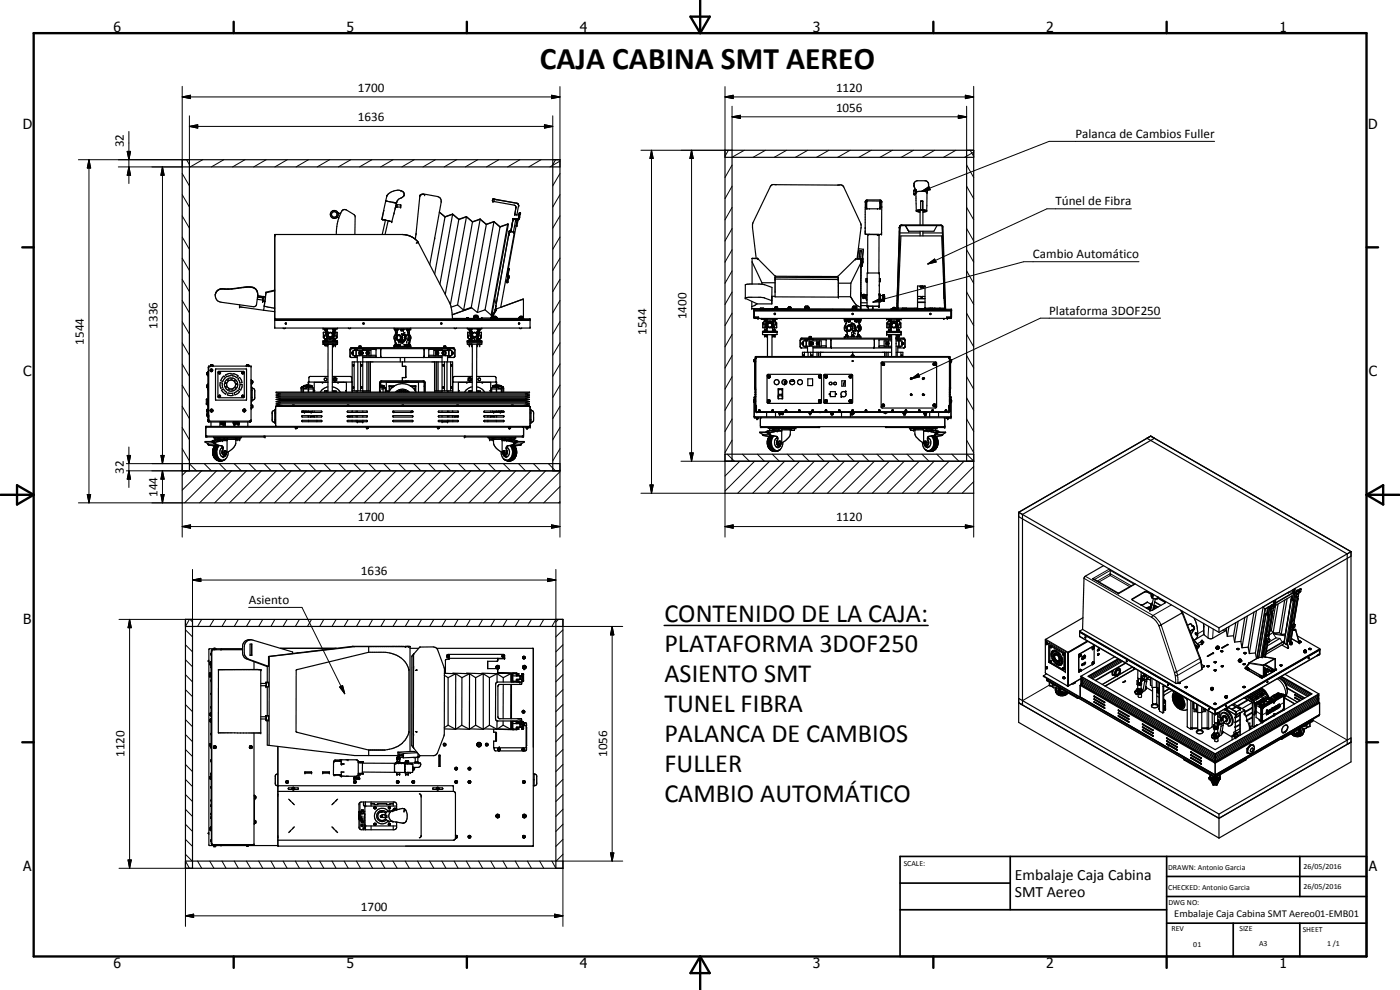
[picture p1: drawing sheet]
<svg xmlns="http://www.w3.org/2000/svg" width="420mm" height="297mm" viewBox="0 0 420 297" stroke-linecap="round" stroke-linejoin="round" font-family="sans-serif">
<defs><g id="words">
<text font-size="9.4" x="162" y="20.8">CAJA CABINA SMT AEREO</text>
<g font-size="7.9">
<text x="199.4" y="186.6">CONTENIDO DE LA CAJA:</text>
<text x="199.4" y="195.6">PLATAFORMA 3DOF250</text>
<text x="199.4" y="204.6">ASIENTO SMT</text>
<text x="199.4" y="213.5">TUNEL FIBRA</text>
<text x="199.4" y="222.5">PALANCA DE CAMBIOS</text>
<text x="199.4" y="231.6">FULLER</text>
<text x="199.4" y="240.5">CAMBIO AUTOMÁTICO</text>
</g>
<g font-size="4.7">
<text x="304.6" y="263.9">Embalaje Caja Cabina</text>
<text x="304.6" y="269.3">SMT Aereo</text>
</g>
<g font-size="4.2">
<text x="34" y="9.6">6</text>
<text x="104" y="9.6">5</text>
<text x="174" y="9.6">4</text>
<text x="244" y="9.6">3</text>
<text x="314" y="9.6">2</text>
<text x="384" y="9.6">1</text>
<text x="6.8" y="38.7">D</text>
<text x="410.6" y="38.7">D</text>
<text x="7" y="112.9">C</text>
<text x="410.8" y="112.9">C</text>
<text x="7" y="187.1">B</text>
<text x="410.8" y="187.1">B</text>
<text x="7" y="261.4">A</text>
<text x="410.8" y="261.4">A</text>
<text x="34" y="290.4">6</text>
<text x="104" y="290.4">5</text>
<text x="174" y="290.4">4</text>
<text x="244" y="290.4">3</text>
<text x="314" y="290.4">2</text>
<text x="384" y="290.4">1</text>
</g>
<g font-size="3.9">
<text x="107.4" y="27.5">1700</text>
<text x="250.9" y="27.5">1120</text>
<text x="250.9" y="33.5">1056</text>
<text x="107.4" y="36.4">1636</text>
<text x="322.7" y="41.4">Palanca de Cambios Fuller</text>
<text x="37.2" y="44.2" transform="rotate(-90 37.2 44.2)">32</text>
<text x="316.8" y="61.6">Túnel de Fibra</text>
<text x="310" y="77.5">Cambio Automático</text>
<text x="206" y="95.8" transform="rotate(-90 206 95.8)">1400</text>
<text x="314.9" y="94.4">Plataforma 3DOF250</text>
<text x="47.2" y="98.6" transform="rotate(-90 47.2 98.6)">1336</text>
<text x="194" y="100.5" transform="rotate(-90 194 100.5)">1544</text>
<text x="25.2" y="103.4" transform="rotate(-90 25.2 103.4)">1544</text>
<text x="37.2" y="142.2" transform="rotate(-90 37.2 142.2)">32</text>
<text x="47.2" y="149.1" transform="rotate(-90 47.2 149.1)">144</text>
<text x="107.4" y="156.5">1700</text>
<text x="250.9" y="156.5">1120</text>
<text x="108.3" y="172.5">1636</text>
<text x="74.7" y="181.2">Asiento</text>
<text x="37.4" y="227.2" transform="rotate(-90 37.4 227.2)">1120</text>
<text x="182.2" y="227.2" transform="rotate(-90 182.2 227.2)">1056</text>
<text x="108.3" y="273.2">1700</text>
</g>
<text font-size="3.1" x="352.4" y="275">Embalaje Caja Cabina SMT Aereo01-EMB01</text>
<g font-size="2.4">
<text x="271.2" y="259.7">SCALE:</text>
<text x="350.6" y="260.9">DRAWN: Antonio Garcia</text>
<text x="391.2" y="260.6">26/05/2016</text>
<text x="350.6" y="267">CHECKED: Antonio Garcia</text>
<text x="391.2" y="266.7">26/05/2016</text>
<text x="350.6" y="271.4">DWG NO:</text>
<text x="351.6" y="279.3">REV</text>
<text x="372" y="279.4">SIZE</text>
<text x="391" y="279.6">SHEET</text>
<text x="358.1" y="284.1">01</text>
<text x="377.9" y="283.8">A3</text>
<text x="398.3" y="283.8">1 /1</text>
</g>
</g></defs>
<g fill="none" stroke="#000" stroke-width=".35">
<path d="M54.7 47.9h113.4v103h-113.4zM54.7 50.1h113.4M56.8 47.9v93.4M120.6 59.3a1.86 1.86 0 0 0-1.5 1.4M120.6 59.3h.1M120.6 59.3a1.16 1.16 0 0 0 .6-1.4 1.16 1.16 0 0 0-1.3-.8 3.6 3.6 0 0 0-3.8 1.8l-.3 1.3M127.5 58.4l-.9-.1-.6 .5M148.4 59.8l6.7 1.2 .4 .3M165.9 47.9v93.4M217.6 45.1h74.6v102.9h-74.6zM217.6 47.2h74.6M219.7 45.1v93.3"/>
<path d="M231.4 55.6h.1M231.4 55.6l-5.6 11.7 1.1 10.2M231.5 55.6l.4-.2 20.3 .1 .8 .3 5.4 11.5v1l-1.2 9.4M274.3 55.2l.1-.5 .8-.5h2.5l.4 .2 .6 .6v.9l-.5 1.9-.1 5.5M274.3 55.7l.3 .9 .1 1.1h.2M274.3 55.7h.1M274.3 55.2h.1M274.3 55.2v.5M274.5 57.1h-.3v1.1l.4-.1M274.6 58.1h.1M274.7 57.7v.4M274.7 57.8h.2"/>
<path d="M274.8 57.1l.2-.2v.8M274.9 57.8l.1 5.5M274.9 57.7v.1M274.9 57.7h.1M275 57.1h-.6M275 57.7l.5-.3h1.7l1 .4M290.1 45.1v93.3M100.8 65.4h.1M100.9 70.4a12.7 12.7 0 0 1 1.9-7.4l.4-.1 .8 .1 2.5 1.7v5.7M101.1 65.2l-.2 .2M101.2 65.2l-.1 .1M101.2 65.2l.4 .4"/>
<path d="M101.4 63.8l.7 .2M101.4 63.8l.5 .3 .4-.3M101.4 63.8l.1 .7-.4 .8M101.4 63.8a1.18 1.18 0 0 0-1.5-.6 1.18 1.18 0 0 0-.6 1.6 1.18 1.18 0 0 0 1.5 .6M103 62.9l-.1 .1M114.6 65.8l1.1 .2M115.1 65.9l.2 .1M115.1 63.2l-.5 2.6M115.1 63.2h.1M115.2 63.2l-.6 2.6M115.4 66h.3M115.7 66l-1 4.4"/>
<path d="M115.7 66h.1M115.7 66l1 .3M115.8 60.2l3.2 .8M115.8 60.2l-.7 3M116.7 66.3h-.2l-.9 4.1M116.7 66.3l.3 .1M117.3 66.4l.1 .1M117.8 60.6l1.3 .1M118.8 61.9h.1M118.8 61.6h.1M118.9 62v.1M118.9 61.4l1.4 .1v.6h-1.4z"/>
<path d="M119 61l-1.4 5.5-.9-.2M119.1 60.7l-.1 .3M120.3 62.1h.1M120.8 70.4h-38.3v25.7h76.6v-.4h-76.6M120.8 70.4l2.3 .4 1.4 .9 1 .9M120.8 70.4a6.3 6.3 0 0 1 4.7 2.2M124.7 71.8l1.3-12.7a.88 .88 0 0 1 1.2-.9l4.1 .8 .9 .5 .2 .7-3.4 19.2M125.4 72.6l-.5 .4M125.4 72.6h.1M125.5 72.6l9.3 18a10.9 10.9 0 0 1 1 5.1M131.9 63.6l1.7 1.4M131.9 63.7l1.7 1.4"/>
<path d="M133.6 65.1l-3.1 17.1M133.6 65v.1M135.8 64.2v.1M135.8 64.2l1.9 1.6M135.8 64.2l-2.2 .8M135.8 64.3l-3.8 21M135.8 64.3l1.9 1.6M135.8 64.3l-2.2 .8M137.7 65.9l-4.1 22.4M137.7 65.8v.1M140 65v.1M140 65l1.8 1.5"/>
<path d="M140 65l-2.3 .8M140 65.1l-4.8 26.3M140 65.1l1.8 1.5M140 65.1l-2.3 .8M141.8 66.5v.1M141.8 66.6l-4.5 24.9M144.1 65.7v.1M144.1 65.7l1.9 1.6M144.1 65.7l-2.3 .8M144.1 65.8l-5 27.2M144.1 65.8l1.9 1.6M144.1 65.8l-2.3 .8"/>
<path d="M146 67.4l-4.6 24.8M146 67.3v.1M147.9 60.4h.1M147.9 60.4v-.6l.3-.1 6.9 1.3 .4 .2M148 60.4l6.3 1.2 .5 .3v.5M148.2 66.5l1.9 1.5M148.2 66.5l-2.2 .8M148.2 66.5l-4.9 27.3M148.2 66.5l1.9 1.6M148.2 66.5l-2.2 .9M148.2 66.5h.1M150.1 68.1l-4.5 24.9"/>
<path d="M150.1 68v.1M152.3 67.2l.3 .2M152.3 67.2v.1M152.3 67.2l-2.2 .8M152.3 67.3l-4.9 27.2M152.3 67.3l-2.2 .8M152.3 67.3l.3 .1M152.6 67.4l-5 27.2-.2-.1M152.6 70.5v.2M152.7 70.2l-.1 .3M152.7 70.2v-.1v.2M152.7 70.4l-.1 .1"/>
<path d="M152.7 70.1v.1M152.9 69.3l.1 .2M152.9 69.3l.1 .1M152.9 69.3l-4.3 23.6M153.1 69.5l1 .1M154 65.6l-.7 3.8h-.4l.2 .1M154 65.7h.2M154 65.7h.1M154 65.7l-.7 3.8h-.2M154 65.6h.2M154 65.6l.2 .1M154.1 69.6l.3 .1-4.1 22.5"/>
<path d="M154.1 69.6l.2 .1M154.1 65.6h.1M154.2 65.6l.6 .2M154.2 65.7l.6 .1M154.2 65.7l.8 .1M154.2 65.7l.9 .2M154.2 65.6l.8 .2M154.5 64.2v.1M154.8 65.8l-.7 3.8M154.8 62.3l-.3 2M155 65.8h.2M155 65.8l.1 .1"/>
<path d="M155.1 65.9h.1M155.1 65.8h.1M155.2 65.9l-3 16.6M155.2 65.8v.1M155.4 65.6l-.1 .2M155.5 65.7l-.3 .2M155.5 65.7h-.1M155.5 61.2l.1 .4M155.6 61.3v.1M155.6 65.4l-.2 .2M155.6 61.6l-.5 2.8-.6-.1M155.6 65.3v.1"/>
<path d="M155.6 65.4l-.1 .3M155.6 65.4l.3 .1M155.7 65.2l-.1 .1M155.8 64.5l-.1 .4M155.8 64.5l.1-.4-.3 1.2M155.9 64.3l-.1 .3M155.9 65.5l-.4 .5-.4 1.9h-.3l.1-.3M155.9 63.8v.3M155.9 64l-.2 1.2M155.9 63.8h.1M155.9 63.9h.3M155.9 63.8h.3"/>
<path d="M156.2 63.9l-.3 1.6M156.2 63.9h.1M156.2 63.8v.1M225.7 78.6l3 6.2M225.7 77.6h1.7M227.4 77.6l-1.7-.1v7.7M227.4 77.6l5.2 5.2M256.7 77.7l-5.3 5.3-18.8-.2M256.7 77.7h1.7M256.7 77.7l1.7 .1M257.4 77.5v.2M257.4 77.5l1.3 .1"/>
<path d="M258.1 75.2h.5l-.3 2-.4-.1M258.1 75.2v.1M258.1 75.3h.5M258.1 75.2l-.2 1.9M258.1 75.3l-.2 1.8M258.4 77.7l-.1 14.5M258.5 79.8h.1M258.6 79.6l-.1 .2M258.6 79.6l-.1 .5M258.6 79v.6M258.6 79l.2 .1M258.6 79.9l-.1 .1"/>
<path d="M258.6 79.9h.1M258.7 77.6l-.2 2.4M258.8 77.6l-.2 1.4M258.8 79.1l-.2 .8M258.8 77.6h.2M258.9 78.5v.5M259 77.6l-.3 2.2M259 77.6l-.2 1.5M259.1 74.8l-.2 2.8M259.1 74.8l-1.3-.2-.4 2.9M259.1 74.8l-.4 2.8M259.7 70.2h.1"/>
<path d="M259.7 60.3l.4-.3h4l.5 .3-.1 10-4.8-.1zM260.1 60.6l-.3 .1v1.6h.3M260.1 60.4l4-.1v2.3l-3.9 .1zM260.4 70.4h3.4v11.5M260.4 70.3v.1M260.4 70.4v11.5M260.6 70.3v.1M260.8 70.3v.1M260.9 62.7h.1M260.9 70.3v.1M263.3 62.7h.1M264.1 60.5h.1"/>
<path d="M264.2 60.7h-.1M264.2 62.3h-.1M270 68l-.9 24.8M270 67.9v.1M270.1 69.9h6M270.2 67.7l-.3 .4v2M270.2 67.7l-.8 25.1M270.2 67.7h12.6M270.3 67.6l-.3 .3M270.3 67.6l-.1 .1M270.4 70.8h12.2l.9 21.7h-5.9v-6.7h-2.2v6.7h-5.9zM270.6 67.5l-.3 .1"/>
<path d="M270.6 67.5h11.8l.4 .2M271.7 67.7l1 1.7zM275 63.3l1.1 .3M276.1 63l-.8 .3 .8 .2M276.1 63v4.5M276.1 69.4v1.4M276.3 60.3h.6v2.7l-.6-.1zM276.3 60.4h.6M276.3 62.9l-.9 .1-.4 .3M276.4 63h.1M276.4 63h.4M276.4 63h-.3"/>
<path d="M276.8 63h.1M276.8 63h.2M276.9 62.9l1.2 .4M277 63v4.5M277 69.4v1.4M277 69.9h5.9M277 63l.8 .3-.8 .2M278.1 63.3l-1.1 .3M278.1 63.3h.1M281.2 67.7l-.9 1.7h-7.6M282.8 67.7l.1 2.2M282.8 67.7l.8 25.1v-.2"/>
<path d="M282.8 67.7l.2 .3 .8 24.8M282.9 69.9l.4 14.2M64.8 87.8a2.43 2.43 0 0 1 3-1.1l1.8-.1a21.1 21.1 0 0 1 6.2-.5l.9 .6 .6 1.2M64.8 87.8l-.2 .7M64.8 87.8a1.98 1.98 0 0 0 1.5 2.9l10 1.3 .7-.5 .3-2.3M72 91.4l-.1 .7 7.2 1M76.9 87a3.3 3.3 0 0 0-3.3-.8l-4 .5h-3.4l-.9 .5-.5 .6M77.1 87.2l.2 1.1M77.2 89.8l1.7 .2M77.3 89.1v.1M77.3 89.2l1.6 .2M77.3 89.1l1.6 .2"/>
<path d="M77.3 88.1v1.1M77.3 88.8v.3M78.8 90.2l.7 .3M78.9 90l-.1 .2M78.9 89.3v.7M79 89.1l-.2 1.1M79 89l-1.7-.2 1.7 .2M79 89l-.1 .4M79 89l.7 .1M79.1 93.1l3.4 .4M79.3 91.9l3.2 .6M79.3 91.8v.1"/>
<path d="M79.3 91.8l-.2 1.3M79.5 90.5l-.2 1.3M79.7 89.1l-.7-.2v.3M79.7 89.1l-.2 1.4M79.8 87.8l-.5 4.1M79.8 87.7l-.1 1.4M79.8 87.7v.1M82.5 96.1h76.6v2.3h-76.6zM82.5 95.9h76.6M82.5 87.2l-2.7 .6M82.5 87l-2.7 .7M82.7 96.1h-.1"/>
<path d="M85 98.4l.2 .2 .4-.2M85.6 96.9h.3v.3h-.2zM85.9 96.9h.1M97 98.4v.2h4.3v-.2M97.1 99.7v1.5h.2M97.1 99.7h.1M97.1 99.7h.6v.4M97.5 98.6h.8M97.5 98.8l.8 .2M97.6 98.8h-.1M97.6 98.7l-.1 .1M97.7 98.8h.1"/>
<path d="M97.7 99.8h.5v1.3M97.7 98.9l.1 .1M97.7 98.9v.1M97.7 98.8v.1M97.7 99.1v.1M97.7 99.2h.4M97.8 98.8h-.1M98 98.8h.1M98.1 98.9v.1M98.1 98.9l-.1 .1M98.1 98.8v.1M98.1 99.1v.2l-.4-.1"/>
<path d="M98.1 98.8h.1M98.1 99.1l.2 .3M98.2 99.9h.2M98.2 98.7l.1 .2M98.2 99.9v1.2M98.3 98.9l-.1 .2h-.6v-.1M98.3 99.4l.2 1.5 .5 .3 .6-.1M98.3 99.4l.1 .2M99.9 99.9h.2M99.9 98.6h.8M100 99h.7M100 98.9v.1"/>
<path d="M100 98.8v.3h.7v-.2M100.1 99.9h.1M100.1 98.8h.1M100.1 99.1l-.3 1.7-.2 .3M100.1 98.9l.2 .1M100.1 98.9v.1M100.1 98.8v.1M100.1 99.1v.1M100.1 99.2h.4M100.3 98.8h-.2M100.4 98.8h.1M100.5 98.9l.1 .1"/>
<path d="M100.5 98.9l-.1 .1M100.5 98.8v.1M100.5 99.1v.1M100.6 98.8h-.1M100.6 99.8h-.5v1.3M100.7 98.8v.1M101.1 99.7h-.5l-.5 1.6M101.1 99.7h.1M101.2 99.7v1.5h-.2M104.6 98.4l.2 .2 .4-.2M108.9 96.9h.4l-.1 .3zM109.2 96.9h.1"/>
<path d="M118.3 98.4v.3h5v-.3M118.6 98.7l.8 .1M118.6 99.1h.1M118.6 98.9v.2M118.6 98.8v.1M118.7 99.1h.6M118.7 98.8l-.1 .1M118.7 99.1h.5M118.7 99.1h.1M118.7 98.8l.1 .1M118.8 98.9v.2M118.9 98.8l-.1 .1"/>
<path d="M119.1 98.8l.1 .1M119.2 99.7l-.2 1.1M119.2 99.7l-.5 .1v.7M119.2 98.9v.2M119.2 99.2v.5M119.2 99.1h.1M119.2 98.8v.1M119.3 98.8l.1 .1M119.4 98.7v.4M119.4 99.1h-.1M119.5 98.7v.1M119.5 98.8l-.1 .1"/>
<path d="M120.3 98.7l.9 .1M120.4 99.1h.1M120.4 98.9v.2M120.4 98.8v.1M120.5 99.1h.6M120.5 98.8l-.1 .1M120.6 99.1h.5M120.6 99.1h-.1M120.6 98.8v.1M120.6 98.9v.2M120.7 98.8l-.1 .1M120.9 98.8l.1 .1"/>
<path d="M121 98.9v.2M121 98.8v.1M121.1 98.8v.1M121.1 99.1h.1M121.2 98.7l-.1 .4M121.5 99.8l-.5 .3M122.1 98.7l.1 .1M122.1 98.8l.1 .1M122.2 98.8h.8M122.2 99.1h.1M122.2 98.8v.4l.6-.1M122.2 99.1h.6"/>
<path d="M122.3 98.8l.1 .1M122.3 99.2l.1 .5M122.4 99.7h.4v.8M122.4 98.9v.2M122.4 99.7l.1 .3M122.5 100h.1M122.5 98.8l-.1 .1M122.7 98.8l.1 .1M122.8 98.9v.2M122.9 98.8l-.1 .1M123 98.7v.4M123 99.1h-.2"/>
<path d="M132.3 96.9h.3v.3h-.2zM135.8 95.5h6.7M136.3 98.4l.2 .2 .5-.2M137.3 91.5l1.8 1.5M137.3 91.5l-1.9 .7M140 95.5h.1M140.1 95.4h.5M140.2 98.4v.2h4.4v-.2M140.3 95.5h.1M140.4 99.7v1.5h.1M140.4 99.7h.6v.4M140.4 99.7h.1"/>
<path d="M140.6 95.4l-.4-.1-.1 .2M140.6 95.4v.1M140.7 95.5h.1M140.8 98.6l.8 .1M140.8 98.9l.1 .2h.6v-.1M140.9 98.8l-.1 .2M141 99.8h.5v1.3h.4M141 98.8h.1M141 98.9l.1 .1M141 98.9v.1M141 98.8v.1M141 99.1v.1"/>
<path d="M141 99.2h.4M141.1 98.8h-.1M141.3 98.8h.1M141.4 98.9v.1M141.4 98.9l-.1 .1M141.4 98.8v.1M141.4 99.1v.2l-.4-.1M141.4 99.1l.2 .3 .1 1.2a.75 .75 0 0 0 .7 .6 .75 .75 0 0 0 .8-.6v-1.2l.2-.3M141.4 98.8h.1M141.4 92.2l1.9 1.6M141.4 92.2l-2.3 .8M141.5 99.9h.2"/>
<path d="M141.5 98.7l.1 .1M141.6 92.3l-5.9 2.1M141.6 98.6v.4h-.8M141.6 99.6h.1M142.2 95.1l1.3 .1zM142.2 95l1.3 .1M142.5 95.2v.5M142.7 95h.1M143.2 95.5h1.4M143.2 99.9h.1v1.2M143.2 95.2v.5M143.2 98.6h.8"/>
<path d="M143.3 99h.7M143.3 98.9v.1M143.3 98.8v.3h.7v-.2M143.3 99.9h.1M143.4 98.8h.1M143.4 95l-.2-.4h-.7l-.3 .5M143.5 98.9l.1 .1M143.5 98.9l-.1 .1M143.5 98.8v.1M143.5 99.1v.1M143.5 99.2h.3M143.6 98.8h-.1"/>
<path d="M143.8 98.8h.1M143.8 98.9l.1 .1M143.8 98.9v.1M143.8 98.8v.1M143.8 99.1v.1M143.9 98.8h-.1M143.9 99.8h-.5v1.3M144 98.8v.1M145.6 93l1.8 1.5M145.6 93l-2.3 .8M147.3 95.5h.1M147.3 95.4l-2.7-.1v.4"/>
<path d="M147.3 95.4v.1M147.4 95.4h.1M147.4 95.5h-.1M147.4 95.5h.8M147.4 95.5v.2M147.5 95.5h.1M147.9 95.2h1M148.1 94.1l-.2 .3M148.2 95.5v.2M148.4 95.2v.2M148.5 90l.4 1.2M148.6 92.9h.1"/>
<path d="M148.7 92.9v.1M148.7 95.5h7.5M148.7 95.5v.2M148.8 91.7l-.1 .5M148.8 92.8h.1M148.9 92.7l-1.6 2.7M148.9 93l-1.5 2.5M148.9 92.7h.1M148.9 93h.1M148.9 95.1l.3 .4M148.9 95.2l.1 .3M148.9 95.2l-.1-.2-.6-.1-.3 .5"/>
<path d="M148.9 92.8v.2M149 92.7v.1M149 92.8l-1.5 2.7M149 92.8h-.1M149.2 95.4l-1.3 .1h1.3M152 82.5h.2M152.2 82.5l.2 .8M152.2 84.1v.3l.2-1-.2 .9M152.2 82.5v.1M152.2 84.3v.2M152.3 83.6v.3M152.3 83.5v.3"/>
<path d="M152.3 83.7l-.1 .5M152.4 83.1l.3 .1M152.4 83.2v.2zM152.5 82.5l.2 .6M152.5 82.6l.1 .1M152.5 82.6l.2 .2M152.6 80.5l.2 .2-.3 1.9M152.6 80.6v.1M152.6 80.7l-.4 1.8M152.6 80.6h.2M152.6 82.7l.1 .1M152.7 82.8l-.3 2-.2-.1v-.3"/>
<path d="M152.7 83v.1M155.6 96.9l.4 .2-.4 .1zM155.7 95.4h1.3l-1.3 .1M155.9 98.4l.2 .2 .5-.2M156 95.1l-.3 .4M156 95.2l.1-.2 .6-.1 .2 .5M156.2 95.5v.2M156.3 95.2l.1 .2M156.7 95.5h.4M156.7 95.5v.2M156.9 95.2h-1v.3M157 89.8l.1 5.9"/>
<path d="M157 89.8l-8.1 2.9M157 89.8h.1M158.8 96.1h.1M223.7 89.4l1-.2 4.4 .1 2.5 .9M225.6 90.4v2.2h2.7M226.2 93.2h59.4M226.2 93h59.4M226.2 93.3h59.4M226.5 93.2l-.2 2 1.2 .2-1 .1-.3-.3v-2.4h59.4l-.1 2.6-1.2 .1 1.1-.2v-2M227.1 91.1l-1.5 .9M228.3 92.6v.1M228.4 92.7l-.4 .1"/>
<path d="M228.4 92.7h.5M228.4 92.7l-.2-.2h1l-.3 .2M228.4 92.7v.1M228.5 95.5v.3v-.3M228.7 84.8v.5M228.7 84.8h3.9M228.8 99.7h4.4M228.8 99.4v1h4.4v-1h-4.3M228.8 95.5v.3h4.4v-.3M228.9 92.7v.1M229 92.7h3.1M229.1 96.8l-.2 .1v1.4h.7a1.89 1.89 0 0 1 1.1-2 1.38 1.38 0 0 1 1.6 1.7l.2 .3h.6v-1.4l-.2-.1"/>
<path d="M229.1 96.8l.3 .8M229.2 92.6l-.1 .2 .3-.2M229.4 95.8l.8 .1M229.4 99.1h.8M229.4 96.1h.8M229.4 96.1h.2M229.4 95.9v.2M229.4 99.1v.2M229.4 99.3h.2M229.5 99.1h.6M229.5 92.6l.4 .2M229.5 99.1h-.1"/>
<path d="M229.5 96.2l-.4 .6M229.6 95.9h-.2M229.6 98.2h.7M229.6 98.9h.4M229.6 96.4h.1M229.6 96.4h.4M229.6 96.3v.1M229.6 98.9h.1M229.7 95.9h.1M229.8 99.3h.1M229.8 99.3h-.1M229.8 99.1v.2"/>
<path d="M229.8 92.6l.1 .1M229.8 96.1h.1M229.8 96.1h-.1M229.8 95.9v.2M229.9 96.9h.2v1.3M229.9 95.9h-.1M230 96.4h-.1M230 96.3v.1M230 98.9h.1M230 95.9h.2M230 96.7l.8-.2 1.2 .2M230.1 98.9l-.6 .2"/>
<path d="M230.1 98.9v.2M230.1 99.1h.1M230.1 97h.5M230.2 96.1l-.1 .2-.6-.2M230.2 99.1v.3M230.2 99.3h-.2M230.2 99.3l-.8 .1M230.2 95.8v.3M230.2 98.6l-.2 .3M230.3 98.4l-.1 .2M230.4 97h.2M230.5 98l-.1-.2a.67 .67 0 0 1 .6-.9 .65 .65 0 0 1 .6 .5 .65 .65 0 0 1-.3 .8"/>
<path d="M230.5 98l.3 .2h.5M230.5 98l.4 .2M230.9 96.8l-.5 .4-.1 1.2-.3 .5M230.9 96.8l-.4 .2M230.9 96.8h.3M231.1 96.8l.4 .2M231.2 96.8l.1 .1M231.2 96.9l.4 .2 .2 .5M231.2 96.9l-.7 .1M231.3 96.9h.1M231.3 98.2h-.2M231.5 97h.5"/>
<path d="M231.6 88.9v2.3h-4.3l-3.6-1.7M231.6 88.9h1M231.6 88.9l.1-2.7-2.8-.9-3.9-.1-1.3 .3v4M231.7 97.6l-.4 .6M231.7 97h-.2M231.8 97.6a.77 .77 0 0 1-.7 .8 .77 .77 0 0 1-.8-.7M231.8 97.6l.1 1.2M231.8 98.2h.7M231.8 98.6l.1 .2M231.8 95.8h.9M231.8 99.4h.9M231.8 92.5l.3 .2"/>
<path d="M231.9 99.1h.7M231.9 99.3v-.4h.7v.4M231.9 95.9v.4h.7v-.4M231.9 98.8h.1M231.9 99.3h.1M232 96.1h.5M232 95.9h-.1M232.1 98.9h.3M232.1 96.3v.1M232.1 98.9h.1M232.1 96.4h.3M232.1 96.4h.1"/>
<path d="M232.1 92.7h.5M232.1 92.7v.1M232.2 96.9h-.2v1.3M232.2 95.9h.1M232.2 96.1h.2M232.2 96.1h.1M232.2 95.9v.2M232.2 99.1v.2M232.2 99.3h.1M232.2 99.3h-.1M232.4 95.9h-.2M232.4 94.2l.2 .2"/>
<path d="M232.4 94l.3 .1-.1 .3M232.4 96.3v.1M232.4 98.9h.1M232.4 96.4h.1M232.5 94l-.1 .3 .2 .1M232.5 95.9h.1M232.6 96.2l.3 .4-.2 1M232.6 92.2h.7M232.6 94v.4M232.6 92.4h.8M232.6 99.3h-.1M232.6 82.8h.1"/>
<path d="M232.6 92.1l.5-.1 .3 .5h-.8zM232.6 83.2l19 .1v5.9l-19-.1zM232.6 92.7v.1M232.6 83.7l19 .2M232.7 92.6h.1M232.7 92.5v.3M232.7 92.6l-.1 .1M233.2 92.5v.3M234.7 92.6l-1.5 .1h3.6M235 92.7l-.4 .1M235.2 92.7h.2M235.4 92.7l1.1 .1"/>
<path d="M236.5 92.2h.8l.1 .3h-.9zM236.8 92.5v.3M237.1 92.5v.3M237.1 92.7h4.7M237.3 92.2l-.5-.2-.2 .2M237.3 92.2l-.8 .2M241.5 92.4h1.3v.1h-1.3zM241.5 92.2h1.2M241.5 92.4l.3-.5h.8l.1 .5M241.8 92.5v.3M242.5 92.5v.3M242.5 92.7l13.6 .1"/>
<path d="M249.9 92.8h.1M251.6 89h3.7M251.6 85h3.7M253.4 95.5v.4h5v-.4M253.4 95.9l.1 .3M253.5 96.2h.7l-.7 .1M253.5 96.2v.1M253.5 96h.7M253.6 96.4h.1M253.7 97.6l-.3 .5v.6a.61 .61 0 0 0 .8 .7M253.7 97.6l.1 .9M253.8 96v.2"/>
<path d="M254 99.1h.1M254 99.1l.2 .2M254 96.4h.1M254.1 99.1h.1M254.1 98.9l-.1 .2M254.1 98.9l.1 .2M254.1 96h.1M254.1 99v.1M254.2 96l-.1 .4-.6-.1M254.2 99.1v.7M254.2 95.9l-.8 .1M254.2 99.8h.1"/>
<path d="M254.2 99.8l.1 .8M254.5 95.9h.8M254.5 96h.7M254.5 96.3h.7M254.5 96.2h.7M254.6 97.7a.72 .72 0 0 1 .7 .8 .72 .72 0 0 1-.7 .7l-.4-.2-.2-.5a.67 .67 0 0 1 .8-.8M254.6 97.8l-.2 .3a.74 .74 0 0 0 .4 1.1M254.7 96.4h.1M254.8 96v.2M255 96.4h.1M255.2 96v.4h-.7v-.4l-.8 1.6M255.3 89l.7 1.2a4.1 4.1 0 0 0 2.3 2"/>
<path d="M255.3 97.3l-.1 .3M255.3 85v4M255.3 85l3.1-6.2-.1 13.4M255.4 97.7l.4 .4M255.5 97.8h1.2M255.5 96.9l.8 .3 .3 .4M255.6 97.8l.1 .1M255.6 92.8h.1M255.7 98.5a.9 .9 0 0 1-.6 .8 .9 .9 0 0 1-.9-.2M255.7 97.9a.97 .97 0 0 0-1.2-.3 .97 .97 0 0 0-.6 1l.2 .3M255.7 97.9l.1 .2M255.7 94.1l.3-.1 .1 .3-.3 .1z"/>
<path d="M255.7 97.2h.2M255.8 98.1l.1 .3M255.8 98l.1 .8M255.8 92.4h1.3v.1h-1.3zM255.8 98.3l.1 .5M255.8 98.1l.1 .1M255.9 92.2h1.2l-.2-.3h-.8l-.2 .5M255.9 98.8l.3 1.1 .4 .1M255.9 97.2l-1.3 .3M255.9 97.2l.5 .1M255.9 98.6v.2M255.9 99.2h1.3"/>
<path d="M256.1 99.7h.1M256.1 99.4h.8M256.1 92.5v.3M256.1 99.5v.1M256.3 97.8h.4M256.5 97.7h-.1M256.5 97.7h.2M256.5 95.9h.8M256.6 96h.6M256.6 96v.4l.6-.1M256.6 98.6l.3 .6M256.6 96h.1"/>
<path d="M256.6 97.6l.1 .2M256.6 97.6l-.1 .1M256.7 97.8v.1M256.7 97.8l-.1 .9 .2 .5M256.7 96.4h.1M256.7 97.9l-.1 .5M256.7 97.9l.2 .9M256.8 92.5v.3M256.9 98.8l.3 .4M256.9 98.8h.1M257 96v.2M257 96.2h-.4l.6 .1"/>
<path d="M257 96.2h.2M257.1 96.4h.1M257.2 96h.1M257.2 96v.2M257.2 96.2v.1M257.2 96l.9 1.6M257.5 95.9h.8M257.5 99.8v.8M257.6 99.8h-.1M257.6 96h.7M257.6 96.3h.7M257.6 96v.4h.7v-.4"/>
<path d="M257.6 99.4v.4M257.6 96.2h.6M257.8 96.4h.1M257.8 97.8l.2 .5-.2 .8M258 96v.2M258 97.6l.3 .3M258 97.6l-.7 .3-.2 .6M258.1 96.4h.1M258.2 97.9l-.1-.2a.83 .83 0 0 0-.1 1.5l.2-.2M258.2 97.9l.1 .8M258.2 96.2h.1M258.3 99.1l-.4 .3-.7-.2"/>
<path d="M258.3 97.9v.9M258.3 92.2v.6M258.3 98.8l-.1 .2M258.3 98.8v.3M258.3 91.7h1.9M258.3 90.8h1.9M258.4 80.1h.1M258.5 80.1h.1M258.5 80v.1M259 88.4h-.1v.8h.1M259 88.4v.8M259 89.2l.1 .1"/>
<path d="M259.1 89v.3M259.1 88.6v-.3h.3v1h-.3M259.1 88.6v.4M259.1 88.3l-.1 .1M259.1 89h.3M259.1 88.6h.3M259.4 88.3v.1M259.4 89.2v.1M259.9 88.9v.7M259.9 88.9h.1M259.9 89.6h.1M259.9 88.9v.1"/>
<path d="M260 89.2h.1M260 89.3h.1M260 89.5h.1M260 89h.1M260 88.8v.9M260.1 84.4v.1M260.1 84.5h.2M260.1 83.6v.8M260.1 84h.2M260.2 83.6l-.1 .9M260.2 91.9h.1M260.2 91.9h3.7"/>
<path d="M260.3 88.4h-.7v.8h.3v.4M260.3 83.6h-.4v.8h.2M260.3 88.5h-.3v1.5h.3M260.6 91.9l.1 .9M261.9 91.9v.6zM261.9 92.5l-.2 .3M263.7 91.9h.2M263.9 88.5h.2l-.2 1.5M263.9 81.9v.1M263.9 81.9h-3.6l-.1 10M263.9 88.2l.1 .1M263.9 88.3h.1"/>
<path d="M263.9 83.6h.2v.9h-.2M263.9 82v9.9M264 88.3h.2v2h-.3M264 90.3l-.1 .1M264.1 88.8h.1M264.1 89.8h.1M264.1 88.9l.1 .6-.1 .1M264.2 88.4v.3M264.2 88.7h.7M264.2 89.9l.8 .1M265 88.6l-.1 .1M265.2 88.8h.1z"/>
<path d="M265.2 89.2h.1zM265.2 89.3h.1zM265.2 89.5h.1zM265.2 89.6h.1l-.1 .4zM265.2 89h.1zM265.2 88.5h.1M265.2 88.9h.1zM265.2 90.1h.1M265.2 88.5v.3M265.2 89.7h.1M265.2 89.8h.1M265.2 88.6h.1"/>
<path d="M265.2 90.1v.1M265.2 88.5l.1 .1M265.3 88.5l.2 .5-.2 1.1M265.3 88.5h-.3v1.6h.3M265.3 88.5l-.1 .1M265.3 88.9h.1M265.3 89v.1M265.3 90.1h.1M265.3 89.9h-.1M266.1 99.7h4.3M266.1 99.4h4.3v1h-4.3zM266.1 95.5v.3h4.3v-.3"/>
<path d="M266.4 96.9h.1M266.6 95.8l.8 .1M266.6 99.3h.7M266.6 99.1v.3M266.6 99.3h.1M266.7 95.9v.4l.6-.2M266.7 99.1h-.1M266.7 99.1h.6M266.7 96.2l-.3 .4 .2 1M266.8 96.1h.6M266.8 95.9h-.1M266.8 98.2h.7"/>
<path d="M266.8 98.9l.6-.1 .1-1.3a.77 .77 0 0 1 .8-.7 .77 .77 0 0 1 .7 .7l.2 1.4M266.8 96.4h.1M266.8 96.4h.4M266.8 96.3v.1M266.9 99.3h.1M266.9 99.3h-.1M266.9 99.1v.2M266.9 95.9h.1M267 96.1h.1M267 96.1h-.1M267 95.9v.2M267.1 96.9h.2v1.3"/>
<path d="M267.1 95.9h-.1M267.2 99.3h.1M267.2 99.3h-.1M267.2 96.3v.1M267.2 99.1v.2M267.2 96.4h.1M267.3 95.9h.1M267.3 96.7l.7-.2 1.2 .2M267.3 98.2h.1M267.3 97v1.2M267.3 99.1h.1M267.4 99.1h.1"/>
<path d="M267.4 96.1h-.1M267.4 95.8v.3M267.4 99.1v.3M267.5 97.7a.77 .77 0 0 0 .8 .7 .77 .77 0 0 0 .7-.7M267.5 92.8v-.2h1.6v.2M267.6 97.6a.64 .64 0 0 1 .7-.7 .64 .64 0 0 1 .6 .7M267.6 97.5a.64 .64 0 0 0 .7 .7 .64 .64 0 0 0 .6-.7M267.8 97h-.5M267.9 92.5l.8 .1M268.7 97.1l-.5-.2-.5 .3M268.7 92.5l-.2-.3h-.4l-.2 .4M268.7 97h.5"/>
<path d="M268.8 97.2v.2M269 98.2h.7M269.1 95.8h.8M269.1 99.1h.1M269.1 99.1v.2M269.1 99.3h.1M269.1 99.3h.2M269.1 96.1h.6M269.1 95.9v.2M269.1 96.7h.1M269.2 99.1h.6M269.2 98.9l.6 .2"/>
<path d="M269.2 98.9v.2M269.2 99.1h-.1M269.2 98.2h.1M269.2 96.7l.5 1.6h.6v-1.4l-.2-.1M269.2 95.9h-.1M269.2 96.7l-.1-.1a1.33 1.33 0 0 0-1.6-.1 1.33 1.33 0 0 0-.6 1.5l-.1 .3h-.6v-1.4l.2-.1M269.3 98.9h.4M269.3 99.3h.1M269.3 96.3v.1M269.3 99.1v.2M269.3 96.4h.4M269.3 96.4h.1"/>
<path d="M269.3 88.1l-.2 4.7M269.4 96.9h-.2v1.3M269.4 95.9h.1M269.5 96.1h.1M269.5 96.1h-.1M269.5 95.9v.2M269.6 95.9h-.1M269.7 99.3h.1M269.7 99.3h-.1M269.7 99.1v.2M269.7 96.3v.1M269.7 96.4h.1"/>
<path d="M269.7 95.9h.1M269.8 99.1h.1M269.8 96.2l.3 .6M269.8 95.9v.4h-.6l-.1-.2M269.9 99.1v.3M269.9 99.3h-.1M269.9 99.3l-.8 .1M270.1 96.8l-.2 .8M270.1 96.9h.1M270.9 92.5l.1 .2M271.1 92.5l3.5 .1M271.3 92.7v-.2h.8v.2"/>
<path d="M274.6 92.7l-3.9 .1M274.6 92.5v.3M275 92.7h3.6M275 92.6h3.6M275 92.5v.3M275.4 88.9h1v.7M275.4 90.6h2.2M275.4 90.8h2.2M275.4 89.6h2.2M276.1 85.8l1 .1M276.4 89.5h.3M276.4 85.9v.3h.3v-.2h-.3"/>
<path d="M276.6 92.6v.1M276.6 85.9v.1M276.8 85.8v.1M277 85.9l.1 .1M277.1 86h.1M277.1 86h.5M277.6 88.9h-.9v.7M278.6 92.5v.3M279 92.5v.3M279 92.5h.9v.2M279.1 94l.3 .2-.2 .2zM279.2 92.5v.2"/>
<path d="M279.8 92.5h.1M280.1 92.7v.1M280.5 92.5l.1 .2h-.7M280.6 92.5h.1M281.8 92.6v.1M282 92.5l-3 .1M282.2 92.5l-.1 .2M283.2 95.5v.3l.1-.3M283.3 85.1v.4M283.3 85.5v1.6M283.3 85.5l.1 4M283.3 84.1l.2 8.6h-4.5"/>
<path d="M283.3 84.1l.3 8.5M283.4 89.3v.4M283.6 92.6l-.2 .2M285.3 93.2l.1 .1M285.3 95.2h-1.2M285.4 95.1l-.1 .1M285.4 95.1h-1.3v.4h-56.4v-.4h-1.4l1.4 .1M62.2 115.5l-.2 .6 .4 .1M62.2 115.5h.1M62.3 111.8l-.3 .1v.4l.3 .2M62.3 115.5v.7M62.3 111.7v.8"/>
<path d="M62.4 116.7h.1M62.4 111.7h-.1v.8h.1M62.4 116.3v.4M62.4 115.5h-.2v.7M62.5 111.5v13.8M62.5 110.2l.1 16.2M62.5 110.2h.1M62.6 110l-.1 .2M63.1 109.7h.9M63.1 111.3l.3 .2M63.1 109.6h.8M63.2 111.4h.5"/>
<path d="M63.3 111l.3 .2zM63.4 111.5h.1M63.8 111.3l-.4 .2M63.8 111.3v-.4l-.4-.2-.3 .3v.3M63.8 111.3l-.1-.4-.4-.1-.1 .6M63.9 109.6l-.5-.2-.3 .5M63.9 109.6l.1 .3M64.7 110.8l9.2-.1 .1 9.3h-9.3zM65.5 111.5h7.7v7.8h-7.7zM65.7 118.9h.2zM65.8 112.2l-.3-.3 .2-.4 .5 .3-.3 .4M65.8 112.2h.1"/>
<path d="M65.8 111.8l.1 .1zM65.8 112.1l-.2-.1 .1-.4 .4 .2-.2 .3M66.1 114.8l.6 .1 .1 1.4-.6 .2zM66.5 117.1l.5-.4 1 1-.3 .6zM66.9 113.1l.3-.3 .4 .5-.8 1.2-.6-.3zM67.4 115l.6 .1 .1 .7-.6 .3zM67.6 116.4l.6-.4 .5 .5-.3 .6zM67.7 112.5l1.7-.4v.6l-1.4 .4zM68.1 113.8l.4 .5-.4 .6-.6-.2zM68.4 113.7l1-.3v.6l-.7 .2zM68.4 117.9l1.4 .1 .1 .7-1.7-.2zM68.9 116.6l.7 .1 .1 .6h-1z"/>
<path d="M69.7 113.4l.9 .4-.4 .5-.6-.3zM69.8 116.6l.6-.4 .5 .5-.8 .6zM69.9 112.1l1.6 .7-.4 .5-1.3-.5zM70.3 117.9l1.1-.8 .5 .4-1.4 1zM70.4 114.5l.5-.4 .4 .9-.6 .1zM70.7 115.4h.7l-.3 1-.6-.4zM71.4 113.7l.5-.5 .7 1.6-.6 .1zM72 115.4h.7l-.4 1.7-.6-.4zM72.6 118.7a.34 .34 0 0 1 .6 .1 .34 .34 0 0 1-.4 .4l-.3-.2zM72.7 118.7h.4l-.2 .4-.3-.2zM72.8 111.8l.2 .1zM72.8 112.2l-.3-.1 .2-.6 .5 .3-.3 .4"/>
<path d="M72.8 112.1h.1M72.8 112.1l-.2-.3 .1-.2 .4 .2-.2 .3M72.8 118.8l.1 .2zM73.9 109.7h.8M73.9 109.6h.8v.3M74.7 109.6l-.5-.2-.3 .5M74.7 109.6h.1M75.3 113.9v8.7M75.4 114.3h.1M75.4 116.2h.3v4.1h-.3M75.4 119.2h.3M75.4 117.1h.3"/>
<path d="M75.4 114.2h.2v.8M75.5 114.2v.8M75.6 114.3h.2v.6h-.4M75.7 116.5l.4 .1 .3 .5v2.6l-.7 .3M82.9 119.2h76M82.9 119.8l1.2 .4M82.9 119.2l1.2 .3M82.9 118.5l1.2 .4M82.9 117.9l1.2 .3M82.9 119.8h76M82.9 118.5h76M82.9 117.9h76"/>
<path d="M82.9 117.9v-.3h76v.3M84.1 119.5l-1.2 .3M84.1 118.9l-1.2 .3M84.1 118.2l-1.2 .3M84.1 119.5h73.6M84.1 118.9h73.6M84.1 118.2h73.6M90.5 116.4l-.1 1.2M90.6 117.6l.1-1.6h.3v1.6M90.6 116.2h-.1v.4h.1M91 116.1h.1M91.1 116.1h.8v.5h-.8"/>
<path d="M91.1 116.4v1.2M91.1 115.7h1.4M91.1 116.6l1.4 .1M91.1 115.7v.3M91.9 116.3h.6M92.5 115.6l-1.4 .1M92.5 115.6l-1.1 .1v.3M92.5 116h-1.5v.1M92.6 115.6l1 .1M92.6 116.7h1.4M92.6 115.7h1M92.6 116h1.1v.3"/>
<path d="M92.6 116.3h1.4v1.3M92.6 115.6l.8 .1v.3M92.7 114.6h5.7M92.7 114.6l-.2 .1v2.9M92.7 114.6l-.1 3M93.6 115.7v.3M94.3 117.3l-.2 .1M94.3 117.1l.1 .2-.4 .1M96.6 114.7l.2 .2 .2-.2M96.9 102.3h4.4v1h-4.4zM96.9 102.6h4.4M97.3 101.2h.1"/>
<path d="M97.3 101.2l.3 .7M97.4 117.6v-.3h.7v.3M97.5 102.3h.8M97.5 103.3h.8M97.5 100.5l-.2 .7M97.6 103.4v.4M97.6 101.9v.3M97.6 102.2h.6M97.6 102.2h.1M97.6 101.9l.6-.1v.4M97.6 101.9h.6l-.3 .1M97.6 101.9h.1"/>
<path d="M97.7 103.8h.1M97.7 101.7v.1M97.7 100.1h.1M97.8 100.1l.1 .7 .5 .8M97.8 101.9l.1 .1M97.8 101.9l-.2 .1M97.9 102v.2M98 103.8h.1M98 101.1h.6M98.1 101.7v.1M98.2 101.3h.1M98.2 101h.1"/>
<path d="M98.2 103.4v.4M98.2 101.4l.3 .2M98.2 101.3l.5 .2 1.3-.2M98.2 102.2h.1M98.4 100.2a.76 .76 0 0 1 .8-.5 .76 .76 0 0 1 .7 .7M98.4 112.9h-5.3l-.4 .3v1.4M98.4 116.1l-1.1 .4-1.2 1.1M98.4 101.6h.2M98.4 114.7h-4.1v2.9M98.4 117.2l-.3 .1M98.5 103.3l-.1 14.3M98.6 101.6l.2 .1"/>
<path d="M98.8 101.7l.2 .1M98.8 101.7l.5 .1M99.6 101.1h.7M99.7 117.2l.5 .2M99.7 116.1l1.6 .6 .8 .9M99.8 103.3l-.1 14.3M99.8 112.9h5.3l.5 .5v1.2M99.8 114.6h5.8M99.8 114.7h4.2v2.9M99.9 102.3h.8M99.9 103.3h.8M100 101.4l-.8 .4"/>
<path d="M100 102.2v-.4h.7v.4M100 103.4v.4M100 101.9h.7M100 102.2h.7M100 113.4l.6-.2 .5 .4-.1 .6-.6 .3-.5-.4zM100 101.3h.1M100.1 102h.1M100.1 101.3l-.5 .3M100.1 103.8h.1M100.2 101.7l-.1 .1M100.2 117.6v-.3h.7v.3M100.4 103.8h.1"/>
<path d="M100.4 114.2l-.2-.4 .4-.3 .3 .2-.3 .5M100.5 101.7v.1M100.6 102l-.2 .2M100.7 103.4l-.1 .4M100.7 114.1l-.1 .1M100.8 100.5l.2 .7M100.8 114.1l.1-.4-.2-.2h-.3a.39 .39 0 0 0-.3 .4 .39 .39 0 0 0 .5 .3M101 101.2l-.3 .7M101.3 114.7l.2 .2 .1-.2M102.1 114.6v.1M102.6 114.6v.1M103.2 114.6v.1"/>
<path d="M104 117.1l-.2 .1 .2 .2M105.3 104.6v-.3h30.9v.3M105.6 114.6l.1 3M105.6 114.6h.1M105.7 117.6v-9h30.1v9M105.8 105.5l-.2 .4 .2 .4h.1v-.7M105.8 105.5h.1M105.9 116.2l.2-.2 .1 .2-.1 .3zM105.9 105.5h.1M105.9 105.5h-.1M105.9 105.2h5.4v1.5h-5.4zM106 109.3l.2 .2-.2 .4z"/>
<path d="M106.3 108.6v8.7M106.5 106.7v.4M106.5 106.9v.2M106.5 107.1h.7M106.5 104.8h.7M106.5 104.8v.4M106.5 104.8v.1M106.8 105.2v1.5M106.9 117.3v.3M106.9 105.2v1.5M107.2 107.3l-2.1-.2v-2.5h31.3v2.5l-2.1 .2M107.2 104.6h1.7"/>
<path d="M107.2 104.6v.6M107.2 106.7v1.9M107.2 117.3v.3M107.3 104.6h-.1M107.4 108.6v8.7M107.7 104.3l.1-.5h.5l.1 .5M107.7 104.2h.7M107.8 105.2v.5M107.8 106.1v.6M107.9 105.8v.5l.3 .2M107.9 105.8v.4M107.9 105.7h.2"/>
<path d="M107.9 106.2l.5 .2M107.9 105.7v.1M107.9 106.2h.2M108.1 106.2l.3 .1M108.1 105.4l-.2 .4M108.1 105.7v.5M108.2 108.6v8.7M108.3 105.5l-.3-.1a.59 .59 0 0 0-.3 .6 .59 .59 0 0 0 .5 .5M108.3 106.4l-.1 .1M108.4 106.3l-.2-.4 .4-.4-.3 .4 .2 .4M108.4 105.5l-.3 .2M108.4 106.3v.1"/>
<path d="M108.4 116.2l.2-.2 .1 .2-.1 .3zM108.4 105.5l-.5 .2M108.4 105.5l.4 .2-.2 .3 .2 .2M108.4 105.5h.1M108.5 109.3l.2 .2-.2 .4zM108.6 106.3l-.2 .1M108.8 106.2l-.4 .1M108.8 104.6h.1M108.9 104.8h4v2.3h-4M108.9 107.3h23.8M108.9 104.6v.6M108.9 106.7v10.9"/>
<path d="M108.9 105.7h-.3l-.2 .2 .1 .3h.3M109 106l-.2-.3v.5M109 106l-.2 .2M109 106v.1M109.9 105.9l.2-.1v.3M109.9 105.9l.2 .2M109.9 105.9h.2M110 105.2v.4M110 106.2v.5M110 105.6v.6M110 105.6l.6-.1 .1 .3M110 106.2h.5l-.1-.7 .2 .3-.1 .5"/>
<path d="M110.1 108.6v8.7M110.1 105.9v.2M110.2 105.8l-.1 .1M110.2 106.3h.2M110.3 105.5l-.1 .1M110.5 108.6v8.7M110.7 106l-.3 .3M110.8 105.2v1.5M111.1 108.6v8.7h-5.4M111.2 108.6v9h-2.3M111.3 106.6h1.5M113.9 115.6l1.4 .1"/>
<path d="M113.9 116.7h1.1M113.9 117.3l.1 .3M113.9 115.8h.5M113.9 115.7h1.4M113.9 116h1.5v.3M113.9 117.1l.3 .5M113.9 116.3h1.1M113.9 115.6l.6 .1v.3M114.1 115.6l.1-1h13.1l.1 3M114.1 115.7l.3 .1M114.2 115.6l.1-1h12.9l.1 3M114.3 104.6v2.6"/>
<path d="M114.3 107.2h.1M114.3 114.3v.3M114.4 107.2l.1 .1M114.4 115.8v.2M114.7 116v.3M115 116.3h.6v1.3M115 116.5h.6M115 116.3v1.3M115.3 115.7v.3M115.6 117.4h1.2M115.9 117.3v-2.6h9.7v2.9M116.9 115.7l-.1 .1"/>
<path d="M117.7 116.3l-.1-.3h-.6v1.1M117.9 116.1a4.6 4.6 0 0 1 6.5 .7M117.9 116.1l-1.2 1.5M118.1 116h-.2M118.2 115.9l-.4 .3 .1-.2M118.3 104.3v-.4h5v.4M118.3 103.6v.3M118.3 103.6h.2M118.4 103.5h.6M118.4 103.8l.7 .1M118.4 103.5l-.1 .1M118.4 115.7h-1.6v1.6l-1 .1"/>
<path d="M118.5 103.6v.2M118.5 103.6h.4M118.5 103.8h.1M118.5 103.8h-.1M118.6 103.4h-.1M118.6 102.6h.1M118.6 102.3v.1M118.6 117.6a2.96 2.96 0 0 1 4.3 0M118.6 101.3v2h.5M118.6 102.5l.1 .2M118.7 102.7l.6 1M118.9 100.8l.1-.3a.96 .96 0 0 0-.7 .6 .96 .96 0 0 0 .2 1l.1 .1"/>
<path d="M118.9 103.4h.1M118.9 100.8v.1M118.9 100.8h.1M118.9 103.8h.1M118.9 103.8h-.1M118.9 103.6v.2M118.9 103.6h.2M118.9 103.6h.1M119 100.8a.9 .9 0 0 1 1-.3 .9 .9 0 0 1 .6 .8M119 100.7a.97 .97 0 0 0 .6 1.5M119 103.5l.1 .1M119.1 103.6l-.1 .2"/>
<path d="M119.2 117.6v-.1h.5v.1M119.2 103.5v.3h.9M119.3 103.6v.3M119.4 103.8h.3M119.5 102.3l.7 .1M119.5 103.5h.5M119.5 103.5l-.2 .1M119.5 103.6h-.2M119.5 103.6h.1M119.5 103.6h.4M119.5 103.8h.1M119.5 103.6v.2"/>
<path d="M119.6 103.4h-.1M119.7 100.6a.74 .74 0 0 0-.5 .7 .74 .74 0 0 0 .5 .7M119.7 100.6a.75 .75 0 0 1 .5 .7 .75 .75 0 0 1-.5 .8M119.7 100.6a.72 .72 0 0 0-.8 .7 .72 .72 0 0 0 .8 .8M119.8 117.1h.5v.2h-.5zM119.8 117.6v-.1h.5v.1M119.9 103.8h.1M119.9 103.8h-.1M119.9 103.4h.1M119.9 103.6v.2M120 103.5l.1 .1M120 102.2h-.2"/>
<path d="M120 102.2l.2 .2M120.1 103.6h-.2M120.1 102.3h1.3M120.1 103.6v.3M120.1 107.3v1.3M120.1 114.6v.1M120.1 103.8h.1M120.1 103.8h-.1M120.2 102.4l.4 .1M120.3 102h1.3M120.5 117.1h.6v.2h-.6zM120.5 117.6v-.1h.6v.1"/>
<path d="M120.6 102.5l.1 .1M120.6 101.7l-.6 .5M120.7 101.7l-.3 .3M120.7 101l.1 .6M120.7 101l-.1 .7M120.8 108.6v1.3h1v3.4h-1v1M120.8 101.6l-.1 .1M120.8 101.6l-.5 .4M120.8 100.6h.9M120.9 100.2l.1 .1M121 100.2l-.3 .8M121 100.4h.7"/>
<path d="M121 100.1h.1M121 100.1v.1M121.2 117.1h.5v.2h-.5zM121.2 117.6v-.1h.5v.1M121.2 102l.1 .1M121.2 102l.3 .2M121.3 102.4l-.7 .2M121.3 100.6h-.1M121.4 103.6v.2M121.4 107.3v1.3M121.4 109.9h.1M121.4 103.8h.1"/>
<path d="M121.4 100.6h.2M121.5 103.5h.6M121.5 103.6h.1M121.5 114.6v.1M121.5 103.6h-.1M121.5 103.5l-.1 .1M121.5 102.2l-.5 .5-.7 .2M121.5 101.6l.1 .3M121.6 102l-.2 .1M121.6 102l-.1 .2M121.6 103.6h.4M121.6 103.8h.1"/>
<path d="M121.6 103.6v.2M121.6 101.9v.1M121.7 103.4h-.1M121.7 100.6l-.3 .5M121.7 100.4h.1M121.7 101l-.1 .9M121.7 100.6l-.2 .4 .1 1M121.7 114.3l.5 .2 .3-.2M121.8 101h-.1M121.8 117.6v-.1h.6v.1M122 103.4h.1M122 101.3a.66 .66 0 0 0 .4 .8 .66 .66 0 0 0 .8-.3"/>
<path d="M122 103.6h.2M122 103.8h.1M122 103.8h-.1M122 103.6v.2M122.1 103.5l.1 .1M122.1 100.6h-.4M122.2 103.6v.3M122.2 103.8h-.1M122.3 103.5v.3l-.9 .1M122.5 100v.5M122.5 102.1v.1M122.5 103.6h.1"/>
<path d="M122.5 103.5h.6M122.5 103.8h.7M122.5 103.5v.4M122.6 103.6h.1M122.6 103.6h.4M122.6 103.8h.2M122.6 103.8h.1M122.6 103.6v.2M122.7 100.7l.1 .5-.1 .7M122.7 103.4h-.1M122.8 102.6h.2M122.8 102.7l-.6 1"/>
<path d="M122.9 102.3l-.1 .4M123 102.2v1.1h-.5M123 103.8h.2M123 103.8h-.1M123 103.4h.1M123 103.6v.2M123.1 115.7l1.7 .2M123.1 103.5l.1 .1M123.1 100.8l-.2-.2a.8 .8 0 0 0-.4 .7 .8 .8 0 0 0 .4 .8l.3-.4M123.1 100.8l-.2-.3h-.7l-.4 .5M123.1 100.8l.1 .1M123.2 103.6h-.2"/>
<path d="M123.2 100.9v.8M123.2 103.6v.3M123.2 103.8h.1M123.2 100.9v.9M123.3 115.9h.1M123.4 116h1.1v.5l-.3 .1M124.4 116.8l.1 .3M124.4 116.8l.5 .8M124.6 117.1v.1M124.7 115.7v.1M124.7 115.8l.1 1.6M127.2 114.3l.4 .6v2.7"/>
<path d="M127.2 114.3h-13l-.3 .6v2.7M127.2 114.3v.3M127.3 104.6v2.4l-.2 .3M128.7 106.6h1.5M130.2 105.2h5.4v1.5h-5.4zM130.4 108.6v9h2.3M130.5 108.6v8.7h5.3M130.8 105.2v1.5M130.9 106.1l.1 .2M131 105.6h.2l-.3 .3 .3 .4 .4-.1-.1-.6M131 106.3h.1M131 105.5l-.2 .2 .2 .6"/>
<path d="M131 105.6l-.1 .2M131 105.5l.5 .1M131.1 108.6v8.7M131.2 105.5l.1 .1M131.3 106.3h-.3M131.3 105.8h.3zM131.4 105.8l-.1 .2M131.4 105.9v.1M131.4 106h.2M131.4 106h.1M131.5 108.6v8.7M131.5 105.2v.4"/>
<path d="M131.5 106.2v.5M131.6 105.8v.2M131.6 106h-.3M132.7 104.8h-4v2.3h4M132.7 104.6h1.6M132.7 104.6v.6M132.7 106.7v10.9M132.7 104.6h.1M132.8 105.6h.8v.6l-.7 .1-.2-.4zM132.8 106l.3 .1M132.8 106h.2M132.9 116.1h.2l-.1 .4z"/>
<path d="M132.9 109.4h.2l-.1 .5zM132.9 105.8l-.1 .2M132.9 105.8h.2v.3M132.9 105.8l.1 .2M133 106l.1 .1M133.1 105.5l.5-.1 .2 .4M133.1 106.3l.3 .2M133.2 104.3l.1-.5h.5v.5M133.2 104.2h.6M133.4 105.4l.3 .4-.1 .5M133.4 106.5h.1M133.4 108.6v8.7"/>
<path d="M133.6 106.3l-.1 .1M133.6 106.3l-.2 .2M133.8 105.2v1.5M133.8 106.1l-.2 .2M134.1 108.6v8.7M134.3 104.6h.1M134.3 107.1h.7M134.3 104.8h.7M134.3 104.6v.6M134.3 106.7v1.9M134.3 117.3v.3M134.7 105.2v1.5"/>
<path d="M134.7 117.3v.3M135 104.8v.4M135 104.8l.1 .1M135.1 106.7l-.1 .4M135.1 106.9l-.1 .2M135.2 108.6v8.7M135.4 116.1h.3l-.1 .4zM135.4 109.4h.3l-.2 .5zM135.6 105.6l.1 .2M135.6 106.3h.2M135.6 105.5l.2 .2M135.6 106.2v.1"/>
<path d="M135.7 105.5l.4 .4-.2 .3M135.7 106.3l-.1 .1M135.8 106.3h-.1M135.8 106.2l-.1 .1M135.8 105.7h-.1l-.1 .6M135.8 105.7v.6M135.9 105.7l-.1 .5M135.9 114.6h.1M135.9 114.6h-.1M136 114.6l-.1 3M136 114.6h5.7M137.6 117.1l.1 .1-.1 .2"/>
<path d="M139.9 114.7l.2 .2 .1-.2M140.2 102.3h4.4v1h-4.4zM140.2 102.6h4.4M140.5 113.4l.6-.2 .5 .4-.1 .6-.6 .3-.5-.4zM140.5 101.2l.4 .7M140.7 117.6v-.3h.7v.3M140.7 100.5l-.2 .7M140.8 103.3h.8M140.9 101.9l.6-.1 .1 .2M140.9 101.9v.3M140.9 103.4v.4M140.9 101.9h.6"/>
<path d="M140.9 102h.3M140.9 102.2h.7M141 101.7v.1M141 100.1h.1M141.1 100.1l.2 .9M141.2 100.8v.1M141.2 102h.4M141.2 102v.2M141.3 101v.1M141.3 101.1l.2 .2M141.3 113.7l-.4 .5M141.3 113.7l-.3-.2-.2 .1-.1 .2 .2 .4"/>
<path d="M141.4 113.7l-.2-.2-.5 .1v.4l.2 .2M141.4 101.7v.1M141.4 113.7l-.2 .5M141.4 101h.1M141.5 100.5l-.1 .6h-.1M141.5 101.3h.1M141.5 102.2h.1M141.5 103.4v.4M141.5 101.3l.9 .2M141.5 101.4l.4 .2M141.6 102v.3M141.6 102.2l-.8 .1"/>
<path d="M141.7 100.2l.6-.5 .6 .2 .3 .3M141.7 112.9h-5.3l-.4 .5v1.2M141.7 114.7h-4.1v2.9M141.7 117.2l-.3 .1M141.7 116.1l-1.1 .4-1.2 1.1M141.8 103.3l-.1 14.3M142.4 101.8h.1M142.9 101.1h.7M142.9 101.6l.4-.2zM142.9 101.6l-.1 .1M143 116.1l1.6 .6 .8 .9M143 114.6h5.9"/>
<path d="M143 114.7h4.3v2.9M143 117.2l.5 .2M143.1 103.3l-.1 14.3M143.1 112.9h5.4l.4 .5v1.2M143.2 101.4h.1M143.2 102.3h.8M143.2 103.3h.8M143.3 103.8h.1M143.3 103.4v.4M143.3 102.2h.7M143.3 101.9h.7v.3M143.3 101.9v.1"/>
<path d="M143.4 102h.2M143.5 101.7v.1M143.5 117.4l.7-.1v.3M143.5 117.4v.2M143.6 101l.3-1.3h.5l.1 1.5h-.2M143.6 101v.1M143.6 101.1l-.2 .2M143.7 102v.2M143.8 102l.1-.2h-.6v.4M143.8 101.7v.1M144 103.4l-.1 .4M144 102.2h-.1"/>
<path d="M144.1 100.5l.2 .7M144.3 101.2l-.4 .7M144.6 114.7l.1 .2 .2-.2M147.3 117.3l.1 .1M147.3 117.1l-.2 .2 .5 .1M147.6 116.7h1.4M147.9 115.7v.3M147.9 115.7h1.1M148.9 114.6l.1 3M148.9 114.6h.1v3M148.9 115.6l-.7 .1v.3M149 115.6l-1.1 .1"/>
<path d="M149 116h-1.2v.3M149 116.3h-1.4v1.3M149 115.6l1.4 .1M149 115.6l1.1 .1v.3M149 115.7h1.4M149 116h1.5v.1M149 116.3h.6M150.4 115.7v.3M150.4 116.4v1.2M150.6 117.6v-1.6h.3v1.6M150.6 116.1h-1v.5h.8l-1.4 .1M150.9 116.2h.2v.4h-.2"/>
<path d="M151.1 116.4l.1 1.2M157.7 119.5l1.2 .3M157.7 118.9l1.2 .3M157.7 118.2l1.2 .3M158.9 119.8l-1.2 .4M158.9 119.2l-1.2 .3M158.9 118.5l-1.2 .4M158.9 117.9l-1.2 .3M226.4 119.1v.1M226.4 119.2l-.1 .7M226.4 107.9l-.2 .1 .2 .6M226.4 119.9v.8h.2"/>
<path d="M226.4 108.6h.2M226.6 119l-.2 .1M226.6 119h.1M226.6 107.8v.8M226.6 119.9v.8M226.6 118.3h.1M226.6 118.3v.1M226.6 107.8h-.2l.1 8.7h.1M226.6 118.9v.1M226.6 117.6v.1M226.6 119.9h-.3v.7M226.6 117h.1"/>
<path d="M226.8 108.5h.1M226.8 117.6h.1M226.8 107h58.2l.1 16.5-.2-16.4h-58l-.3 16.4zM226.8 116.5h.1M226.8 118.9h.1M226.8 119h.1M226.8 108h.1M226.8 108.4h.1M226.8 118.3h.1M226.8 118.4h.1M226.8 117.7h.1M226.8 117h.1"/>
<path d="M226.8 117.1h.1M226.8 116.9h.1M226.8 118.2v.1M226.9 107.3v.1M227 107.4l-.2-.1v16.2l.3 .2h57.6l.2-.1-.1-16.2M227 107.1v.3h-.2M229.4 100.4l.8 .1M230.2 100.4v.5h-.8v-.4M230.2 112.5l.3-.2 15.8 .1 .2 .1v8.3l-.3 .2h-15.8l-.2-.4zM230.3 113l.2 .3M230.3 100.4v6.6M230.4 113l.1 .2"/>
<path d="M230.4 113.3h.1M230.4 112.9h-.1M230.4 112.8l-.1 .1M230.5 113.3h.5M230.6 112.7l-.2 .3M230.7 112.9l.1 .3zM230.8 112.6l-.4 .1M230.8 112.6l.2 .2M230.8 112.7l-.4 .1M231 113.3h.1M231 112.7h.1M231 112.8v.5"/>
<path d="M231 113.2l-.4 .1M231 112.8l.1 .4-.3 .2-.4-.2-.1-.3M231.1 112.9v.2M231.7 100.4v6.6M231.9 100.5v.4h.7v-.4M232.7 100.4h-.9M233.5 119.4h.1M233.5 118.7h.1M233.5 116.6h1.4v3h-1.4zM233.5 118.9h.1M233.5 119h.1M233.6 118.7h1.1"/>
<path d="M233.6 119.3h-.1M233.6 116.6v3M233.6 118.3h1.1M233.6 119.5l.1 .1M233.8 117l-.2-.1h1.2l-.2 .1M234.7 118.3h.1M234.8 119h.1M234.8 116.6v2.9M234.8 118.7h-.1M235.5 115.1v.3M235.6 114.8l-.1 .6M235.7 114.6l-.1 .3"/>
<path d="M235.9 114.1l-.5 .4v.9M236 114.2l-.2 .2 .2-.2M236.1 114.4h-.4v1M237.9 113.9l.5 .4M238.1 114a.75 .75 0 0 0-1.1 .6 .75 .75 0 0 0 .9 .8 .75 .75 0 0 0 .5-1.1M238.1 114l.4 .4h-1.4M238.2 114.1l.2 .2M241 106.6l.3 .1-.2 .3zM241 102.6l-.3 .6 .4 .3M241 102.6h.1M241.1 102.3h5.4v1.6h-5.4zM241.1 102.7v.7"/>
<path d="M241.2 106.9h.1M241.4 105.7v1.3M241.6 104.1v.1M241.6 103.9v.3M241.6 101.9h.7M241.6 104.2h.7M241.6 101.9v.4M241.6 101.9v.1M241.9 102.3v1.6M242 102.3v1.6M242.3 103.9v1.8M242.4 101.7l-.1 .6"/>
<path d="M242.4 113.7h1.5v2h-1.5zM242.5 105.7v1.3M242.9 101.4v-.4h.5l.1 .5M242.9 102.3v1.6M242.9 103.3l.4 .3M243 103l.2 .5M243 103h.2M243.2 103l.2 .5M243.2 103.6h.1M243.3 105.7v1.3M243.3 102.5a.61 .61 0 0 0-.1 1M243.3 102.9l-.1 .1"/>
<path d="M243.4 102.8l.1-.2-.4-.1-.2 .4M243.4 102.6v.7l.3 .2M243.4 101h.1M243.5 101.4l-.7 .1M243.5 106.6l.3 .1-.1 .3zM243.5 103.5l-.2 .1M243.7 102.7h.1M243.7 102.7l-.3 .2 .3 .6M243.7 102.6h-.5l-.2 .4M243.7 102.6l.2 .2M243.7 103.4l-.5 .1M243.7 103.1l.2 .2"/>
<path d="M243.8 103.4l-.1 .1M243.8 103.1l.1 .2M243.8 106.9h-.1M243.9 103.3h.1M243.9 103.3l-.1 .1M243.9 102.8l-.4 .2v.3h.4M243.9 101.7l.1 .6M243.9 102.8l-.2 .3M243.9 102.8h.1M244 101.9h4v2.3h-4M244 102.9l-.2 .1M244 104.4h23.6"/>
<path d="M244 103.9v3.1M244 102.8l.1 .2M244 102.9l.1 .1M244.1 103.2l-.2 .1M244.1 103.2l-.1 .1M244.1 103v.2M245.1 103h.1M245.1 103h.2l-.2 .2M245.1 103v.2M245.1 103.2h.1M245.1 102.7h.5l.1 .3-.1 .4h-.5M245.1 102.7v.7"/>
<path d="M245.1 102.3v.4M245.1 103.4v.5M245.2 105.7v1.3M245.2 103.2h.1M245.2 103v.2M245.3 102.9l-.1 .1M245.3 102.7h.4l.1 .6M245.5 102.7l.3 .2M245.6 105.7v1.3M245.6 112.9h.1M245.6 112.9v.1M245.6 112.9l.1 .3"/>
<path d="M245.7 113.2l.1 .1M245.7 113.1v.1M245.7 113.2l.2 .1M245.7 113.2l.6 .1M245.8 113.3h.1M245.8 112.7h.1M245.8 103.2l-.3 .3M245.8 103.3l-.5 .1M245.8 112.7l-.1 .1M245.9 113.3h.4M245.9 102.3v1.6M246 112.9l.2 .3-.3-.2z"/>
<path d="M246 119.9l-.2 .1M246 112.6l-.4 .3M246.1 112.6l.3 .4-.5 .3M246.1 112.6l-.4 .3v.3M246.1 112.6l.4 .3-.1 .3 .1-.2M246.1 112.6l-.3 .1M246.1 112.6l.2 .1M246.2 105.7v1.3M246.3 113.3h.1M246.3 112.7h.1M246.5 103.8h1.4M247.2 112.5l.4-.2 8.2 .1v8.5h-8.5z"/>
<path d="M247.5 112.9h.1M247.5 112.9l.4-.3 .3 .4M247.5 112.9v.2M247.5 113.1l.2 .2M247.6 112.9v.3M247.6 112.8v.5M247.6 113.3h.1M247.6 113.3l.4 .1M247.6 112.7h.1M247.8 112.9l.2 .3-.3-.2zM247.8 112.6h.2M247.8 112.6l-.2 .2"/>
<path d="M248 112.6l.2 .1M248 112.6l.3 .3-.1 .3M248.1 113.3h.1M248.1 113.3h-.4M248.2 113.3h.1M248.2 113l-.2 .3-.4-.1M248.2 113.2l-.1 .1M248.3 113l-.1 .2M248.9 118.2v.1M248.9 114.9l.6-.2 .2 .4-.2 .3h-.4zM248.9 118.2h.1M249 118.2v.2l-.1-.1"/>
<path d="M249.2 117.5h1.5v1.5h-1.5zM249.2 118.6v.4M249.4 101.7l.1 2.7M250.9 118.2v.1M250.9 118.2l.1 .2zM252.4 119h.2zM252.6 114.3h1.1v1.6h-1.1zM253.4 101.5v-.4h5v.4M253.6 114.3l-.5 1 .5-1M253.7 101.1h.8M253.7 117.4l.2 .1zM253.8 100.9h.2"/>
<path d="M253.8 100.7l.6-.1v.4M253.9 100.7l-.1 .1M253.9 100.5h.4M253.9 117.5h.1M253.9 100.5v.1M254 100.7l.1 .1M254.1 100.9h-.1M254.1 100.9h.3M254.1 100.8v.1M254.2 100.7l-.1 .1M254.3 100.5v.1M254.3 100.7l.2 .4"/>
<path d="M254.4 100.7h-.6v.3M254.8 112.9h.1M254.8 112.9l.1 .3M254.9 113.3h.1M254.9 113.2l.6 .1M254.9 112.7h.1M254.9 112.8l.2-.2 .5 .2M254.9 112.8l-.1 .1M255 112.8l.2-.2 .4 .3v.3l-.5 .1M255 112.8v.4M255.1 112.9l.2 .3-.3-.2zM255.2 119.9l-.2 .1"/>
<path d="M255.5 113.3h.1M255.5 101.1h.8M255.5 112.7h.1M255.5 106.8h.8M255.5 107v-.2h.8v.2M255.6 100.8v-.2h.6v.4M255.6 106.8v-.2h.5l.1 .2M255.6 112.8l-.1 .5M255.6 100.9h.3M255.7 100.5h.4M255.7 100.5v.1M255.7 107.1h.1"/>
<path d="M255.8 108.2l.3 .1-.2 .2zM255.8 100.7l.1 .1M255.9 100.8v.1M255.9 105.7v.9M255.9 100.9h.3M256 100.7l-.1 .1M256.1 100.5v.1M256.1 107.1h.1M256.1 100.7l.1 .1M256.2 100.7h-.6v.3M257.2 101l.9 .1M257.2 101v.1"/>
<path d="M257.3 100.7h.7v.3M257.3 100.9h.4M257.4 100.7l-.2 .3M257.5 100.5h.4zM257.6 100.7l.1 .1M257.7 100.8v.1M257.7 100.9h.3M257.8 100.7l-.1 .1M257.9 100.5v.1M258 100.8v-.2h-.6l-.1 .4M262.4 101.7l-.1 2.7M263.8 103.8h1.5"/>
<path d="M264.5 108.8l.3-.2 16.1 .1 .2 .2v13.2l-.2 .2h-16.3zM264.7 109.3l.3 .3 .3-.1M264.7 109.1l.1 .4-.1-.2M264.7 109.2h.1M264.7 109l.5-.1 .2 .4M264.7 109v.3M264.7 109v.2M264.8 109l-.1 .2M264.9 108.9h.4l.2 .4M264.9 109.6h.1M265 109.1l.1 .3zM265.3 109.6h-.1"/>
<path d="M265.4 109.3l-.1 .2M265.5 109.3l-.2 .3M265.5 105.7v1.3M265.6 105.7v1.3M265.9 102.3v1.6M265.9 103.1l.2 .3M266.1 103.4l.2 .1M266.1 103.3v.1M266.1 102.7l-.2 .3M266.1 103.3l.5 .1M266.1 102.7v.6M266.1 105.7v1.3"/>
<path d="M266.2 102.7h.2M266.3 102.7h-.2M266.4 103.4l-.2 .1M266.6 103.1l-.1 .1M266.6 103.1h.1M266.6 105.7v1.3M266.6 100.4l.8 .1M266.6 102.7v.7M266.6 102.3v.4M266.6 103.4v.5M266.6 102.7l-.5 .1v.5M266.6 102.9l-.1 .3"/>
<path d="M266.6 102.9l.1 .2M266.6 102.9v.2M266.7 103.1l-.2 .1M267.4 100.4v.5h-.7v-.4M267.6 102.3h-2.3v1.6h2.3M267.6 101.7h-27.4v2.5l.2 .2h1.9M267.6 101.9h-3.8v2.3h3.8M267.6 105.7h-26.8v1.3M267.6 101.5h-27.2v.2M267.6 100.4v6.6M268.9 102.3h1.8v1.6h-1.8M268.9 101.8l2.7-.1v2.5l-2.2 .2"/>
<path d="M268.9 105.7h2.1v1.3M268.9 101.5h2.4v.2M268.9 100.4v6.6M269.1 100.4h.8M269.1 100.5v.4h.7v-.4M269.3 105.7v1.3M269.4 101.7v.1M269.4 101.9h.8M269.4 104.2h.8M269.4 101.8v.5M269.4 103.9v1.8M269.7 102.3v1.6"/>
<path d="M269.8 102.3v1.6M270.2 101.9v.1M270.2 101.9v.4M270.2 103.9v.3M270.2 104.1v.1M270.4 105.7v1.3M270.5 106.6l.3 .1-.2 .3zM270.7 102.6l.1 .1M270.7 102.7l.1 .1M270.7 102.9v.1M270.7 102.8l.5 .1-.1 .4M270.7 103.1v.2"/>
<path d="M270.8 103.3l-.1 .1M270.8 102.8v.5M270.8 102.8v.1M270.8 103.5h-.1M270.8 103.3h.1M270.8 103.3h.2M270.8 102.7h.1M270.8 103.3h-.1M270.8 103.4v.1M270.8 102.7l.2 .1M270.9 103.4h-.1M270.9 102.8v.5"/>
<path d="M270.9 103.3v.1M271 102.8v.5M271 103.3l-.2 .2M271.1 103.3h-.1M273.3 118.4v-.2l.4 .2-.1 .2h-.3M273.3 118.3v.2M273.3 113.6l.1 .2M273.3 113.5v.3h.2M273.4 113.4h.1M273.4 113.5h-.1M273.4 113.6l.1 .1zM273.4 118.4l.1 .1z"/>
<path d="M273.4 118.2l.2 .3h-.3M273.4 113.4l-.1 .1M273.5 118.4h.1M273.5 113.4v.4M273.5 113.8l-.1 .1M273.5 113.5v.3M276.8 113.7l.1 .1M276.8 118.5l.1 .1M276.9 113.5l-.1 .2M276.9 113.5v.2M276.9 118.2l-.1 .3M276.9 118.2h.2"/>
<path d="M276.9 118.3v.2M276.9 118.3h.2M277 113.6l.1 .1zM277 118.4l.1 .1zM277 113.4l-.1 .1M277.1 113.4l-.2 .1M277.1 113.4l.2 .2M277.1 113.5v.3h-.2M277.1 118.2l.2 .2M277.1 118.3l.1 .1M277.2 118.4l-.3 .2M277.3 118.5l-.4 .1"/>
<path d="M277.3 113.5v.1M277.3 113.5l-.1 .3h-.3M277.3 118.4v.1M277.3 113.4l.2 .1-.2 .1M277.3 118.4h.2l-.2 .1M277.3 113.4v.1M277.3 118.4h.1M280.1 109.2h.1M280.1 109.2l.3 .4M280.1 109.1l.2 .5 .4-.1M280.3 108.9l-.2 .2M280.4 109.1l.1 .3z"/>
<path d="M280.4 108.9h.1M280.4 108.9l-.3 .3M280.4 108.9l.3 .1v.5M280.5 108.9l.3 .2-.1 .5M280.7 109.6h-.2M284.7 107.1l.2 .3M284.8 107.1l-57.8 .1M284.8 107.3v.1M284.9 108.5h.1M284.9 117.6h.1M284.9 116.5h.1M284.9 118.9h.1"/>
<path d="M284.9 119h.1M284.9 108.1h.1M284.9 118.3h.1M284.9 118.2l.1 .1M284.9 117.7h.1M284.9 117h.1M284.9 117.1h.1M284.9 116.9h.1M285 118.4h-.1M285.1 107.9l.5 .2v.4l-.3 .1M285.1 118.9l.1 .1M285.1 117.6v.1"/>
<path d="M285.1 119h.1M285.1 119.9h.3M285.1 118.3h.1M285.1 117h.1M285.2 107.9l-.1 8.6M285.2 119l.2 .9M285.2 119.9v.8M285.2 118.3l-.1 .1M285.3 120l.2 .1M285.3 119.9v.8h-.2M285.3 107.9v.7h-.2M285.4 119.9l.1 .1"/>
<path d="M54.7 139.1h113.4M61.5 132.6h2.1M61.5 132.6l1 .6M61.8 127.9h97.3v.3h-97.3zM61.8 128.3l.1 2.6M61.8 128.3h.1M61.9 128.2l-.1 .1M61.9 121.2l.4 .3M62 121.1l-.1 .1M62.2 123.6h.1M62.2 120.9h-.1M62.2 122.8v.8h.2"/>
<path d="M62.2 120.9h.1M62.3 120.9v-1l-.3-.1-.1 1.4M62.3 124.1v.8M62.3 120.9l.1 .1M62.3 122.8v.8M62.3 123.5h.1M62.3 133.1l.1 .2M62.4 122.9h-.1M62.4 121.1v.4M62.4 121.5h.1M62.4 121.1h.1M62.4 133.3h2.4"/>
<path d="M62.4 133.3l.2 .2 1.8 .4M62.4 122.8l-.4 .1 .2 .7M62.4 124.1l-.4 .2v.5l.4 .1M62.5 126.3h.1M62.5 125.9v.4M62.5 124.5h.1M62.5 133.2l.1 .1M62.5 133.3l.2 .2M62.6 125.9l.5 .5h11.8M62.7 133.5l1.5 .3 .2 .1-.2 .3M63.1 123.1l.3 .5M63.1 123.1l.1 .3 .3 .1"/>
<path d="M63.2 122.9l-.1 .2M63.3 122.9h.3M63.3 122.9l-.2 .2M63.3 126.6v1.3M63.4 122.9h-.2M63.4 123.1l.2 .1zM63.4 122.8h.3M63.4 123.6h.2M63.4 122.8l-.2 .1M63.4 123.5v.1M63.5 123.5l.3-.1-.3 .2M63.5 122.8l.2 .1"/>
<path d="M63.6 132.6l.1-.1 .9 .6M63.6 132.6l1 .7M63.7 122.8l.2 .3M63.7 132.4l-.4 .1M63.8 123.1v.2M63.9 123.1v.2M63.9 123.3l-.3 .3M63.9 123.2l-.1 .2M63.9 134.9l-.1 1.2 .4 1M64 134.9l-.1 .7M64 132.7l.6 .1M64 135.4v.4a2.16 2.16 0 0 0 .8 2"/>
<path d="M64 136.7l.3 .7M64.1 131.1v.2h8.3v-.2M64.1 136.2l.3 1 .6 .8M64.1 134.4l-.1 .3M64.1 136.8l-.2-.8 .2 .9M64.2 134.7l-.2 1.5M64.2 136.5l.1 .4M64.2 134.2l-.3 1.5 .1 .7M64.2 134.2l-.2 .7M64.2 136.9l.4 .7M64.3 136.9l.5 .9M64.3 132.4l-.4 .3"/>
<path d="M64.3 137.3l.6 .7 .9 .3M64.3 136.3l.1 .4M64.3 135.4v.7M64.3 132.4l-2.7 .1-.1 .1M64.3 132.9h.2l.4 .6M64.3 132.4l-.6 .1M64.3 136.3l.2 .3M64.4 131.3h1.1M64.4 134l.4-.5a3.5 3.5 0 0 0 .1 4.3M64.4 133.9l-.2 .3M64.4 136.7l.4 .9 .6 .6M64.4 134l-.3 .7"/>
<path d="M64.5 134l-.3 .7M64.5 136.6l.8 1.4M64.5 131.4v.6h.9v-.6M64.5 134.4l-.2 .8M64.5 136.4a2.5 2.5 0 0 0 1.3 1.8l.1 .1M64.5 134.4l-.2 1.9M64.5 136.4l.7 1.3 .7 .5M64.6 132.8l.2 .5M64.6 137.7l.5 .3M64.7 133.7l-.2 .3M64.8 136.7l.4 .9 .6 .5M64.8 133.4l-.5 .6-.5 1.3"/>
<path d="M64.8 133.3l.2 .2M64.8 136.7l.6 1 .7 .5M64.9 133.5l1.9 .4 .2 .7-.2 1.2 .3 .6M64.9 133.5l-.2 .3M64.9 133.5a3.8 3.8 0 0 0-.7 2.9M65 137.9l.8 .4M65 133.5l-.5 .9M65 133.5l1.5 .3 .4 .5M65.1 133.6l-.6 .8M65.1 134.4a2.71 2.71 0 0 0 1.4 3.8M65.2 133.6l-.7 1.4v1.4M65.2 138l.6 .3"/>
<path d="M65.2 133.6l-.5 .9-.2 1.9M65.2 134.2l.4-.6a3.1 3.1 0 0 0 .6 4.6h.8M65.3 138l.2 .2M65.4 133.6a2.98 2.98 0 0 0-.6 3.1M65.4 133.6a3.3 3.3 0 0 0-.6 3.1M65.7 131.4h5.1v.4h-2.6M65.7 131.3v.5h1.6M65.7 131.4h.1M65.8 138.3h.1M65.8 132.4l-1.7 .3M65.8 133.7a2.57 2.57 0 0 0 1.2 4.4l.2-.1M65.8 131.8l-.1 .3"/>
<path d="M65.9 138.3h.5M65.9 138.2l.3 .1M65.9 132.4h-.1M66 126.6v1.3M66 132.3l-.1 .1M66 138.2h.1M66.1 138.2h.2M66.1 138.2l.2 .1M66.2 126.6h1.3M66.2 126.7v.4h1.2l.1-.4M66.2 126.9h.4M66.3 132.1h-2l-.6 .3"/>
<path d="M66.3 132.1l-.5 .3M66.3 132.1l.1 .1-.4 .1M66.3 132.1l1.6 .1M66.4 127.2h.3M66.4 127.1l.3 .1M66.5 138.2h.4M66.6 126.9l.2 .1M66.6 126.7v.2M66.7 134.3a1.54 1.54 0 0 0-.7 1.5 1.54 1.54 0 0 0 1.1 1.3l.5-.4 .4-.7-.5 .9M66.7 126.6v.1M66.7 138.3h-.1M66.7 127.1v.1"/>
<path d="M66.8 126.9h.3M66.8 127v.1M66.8 132.2l-2.2 .6M66.8 132.2h1.3v3.6M66.8 126.7v.3M66.8 134.9a.87 .87 0 0 0-.2 1.1 .87 .87 0 0 0 1 .4l.2-.3M66.8 134.2h.1M66.9 134.3l-.2 1.5 .1 .5 .7 .1 .6-.6M66.9 134.2l-.2 .1M66.9 134.3h-.2M66.9 127.4h.4M66.9 127.1v.3"/>
<path d="M67 137l-.2 .1M67 132.1l-.2 .1M67 135.7h.2M67.1 126.9l.4 .1h-1.3M67.1 126.7v.2M67.2 135.3l.6 .1M67.2 135.7l.1 .2M67.3 131.3v.1M67.3 135.6v.3M67.3 127.1v.3M67.3 131.4v.6h.9v-.6M67.3 138l-1.5 .3"/>
<path d="M67.3 135.9l.1 .2M67.4 135.3l-.1 .1M67.4 126.7h.1M67.5 136.9h-1M67.5 135.3l-.3 .4M67.6 137.8l-.3 .2M67.6 126.6v1.3M67.7 137.7l-.9 .5M67.7 135.3l.1 .1M67.8 137.6l-.2 .2M67.8 135.4v.6l-.5-.1M67.8 135.4v.7h-.6"/>
<path d="M68.3 131.3v.1M68.5 135.6l-.4 1.6-.8 .8M68.5 135.6l-.4 .2M70 126.6l.7 .1M70.1 126.7v.4l.6-.1M70.1 126.7h.1M70.2 127.4h.4M70.2 127.1v.3M70.3 127.5v.4M70.4 126.9l-.3 .1h.6M70.4 126.9h.3M70.4 126.7v.2"/>
<path d="M70.6 127.1v.3M70.7 131.8a3.4 3.4 0 0 1-2.2 3.8M70.7 127h.1M70.8 126.6l-.1 .4M70.8 131.3v.1M71 126.6l.1 .4M71 131.3h1.1M71.1 126.9h.3M71.1 127h.1M71.1 131.4l.1 .6h.8v-.6M71.2 127h.5M71.2 126.7h.5"/>
<path d="M71.2 127l.5 .1M71.2 127.2h.4M71.2 127.1v.1M71.4 126.9h.3M71.4 126.7v.2M71.6 127.1v.1M71.7 126.6v1.3M73 123.4l.1 .1M73 122.9v.5M73 122.9l.4-.2 .3 .5M73 122.9l.5-.1 .2 .6M73 122.9v.4"/>
<path d="M73.1 123.4l.4 .1M73.1 123.5h.3M73.1 122.9l-.1 .3M73.2 123.1l.2-.1 .1 .2zM73.6 123.4l-.5 .1M73.6 123v.4M73.7 123.3l-.1 .1M73.7 123.4l-.3 .1M74.4 126.6v1.3M75 126.4h.1M75 126.3v.1M75 126.4v.2"/>
<path d="M75 126.6h.1M75.1 126.3l.2 .1M75.1 126.3l-.2 .1M75.2 126.3v.1M75.2 126.4h-.2M75.2 126.4h.1M75.3 126.4v-16.5h-12.7v16.7h12.4M75.3 126.4l-.3 .2M75.3 125.9l-.2 .4M75.4 122.3h.1M75.4 121.5l.4 .2v.5l-.2 .1M75.4 121.6h.1"/>
<path d="M75.5 121.5v.8M75.6 121.5v.8h-.2M79.5 130.9v.2h-17.7v-.2h95.3v.2h-17.8v-.2M82.5 123.2h-.5l-.3 .4v2.6l.3 .4 .5 .1M82.5 126h.2M82.5 123.9h.2M82.7 122.9h-.2v4.1h.2M82.9 121.9l-.2 .1 .1 5.9M82.9 121.9h76M82.9 121.2h76M82.9 121.2l2 .5M82.9 120.5l1.2 .4"/>
<path d="M82.9 120.5h76M82.9 121.9v-.2h76v.2M83.4 121.7h.5M84.1 120.9h73.6M84.1 120.9l-1.2 .3M84.1 120.2l-1.2 .3M84.1 120.2h73.6M87.8 121.7h.5M88.6 128.2v.2h.6v-.2M88.7 128.2h.4M88.8 128.5h.3M88.8 128.4v.1"/>
<path d="M88.8 128.2v.2M89.1 128.4v.1M89.2 128.2h.1M90.6 124.8l5.8-.1 .2 .3-5.8 .1zM90.6 123.4l5.8-.1 .2 .3-5.8 .1zM90.6 126.2l5.8-.1 .2 .3-5.8 .1zM91 123.3v.2l-.4-.1M91 123.4v.1h1.5M91.1 123.5v.2M91.4 123.5v.2M91.9 123.3v.1M92.5 123.3v.4"/>
<path d="M92.5 124.7v.4M92.6 123.3v.4M92.6 124.7v.4M92.6 126.1v.4M93.2 125.1h1.2M93.4 123.5l-.1 .2M93.6 123.5v.2M93.7 123.3v.2h-1.1M94.3 123.3v.4M94.3 124.7v.3M95 124.7l.1 .4M95.1 126.1v.4"/>
<path d="M104.2 124.8l5.9-.1 .2 .3-5.9 .1zM104.2 123.4l5.9-.1 .2 .3-5.9 .1zM104.2 126.2l5.9-.1 .2 .3-5.9 .1zM104.2 121.7h.5M104.2 125l.9 .1M105.7 123.3v.4M105.7 124.7v.4M105.7 126.1v.4M106.9 123.3v.4M106.9 124.7v.4M106.9 126.1v.4M107.2 123.3v.4"/>
<path d="M107.2 124.7v.4M107.2 126.1v.4M108.9 123.3v.4M108.9 124.7v.4M108.9 126.1v.4M109.9 128.2v.2h.7l-.1-.2M110 128.2h.4M110.1 128.2h.1M110.1 128.4v.1M110.1 128.5h.3M110.2 128.2v.2M110.4 128.4v.1"/>
<path d="M110.5 128.2v.2M117.9 124.8l5.8-.1 .2 .2-.2 .2h-5.6zM117.9 126.2l5.8-.1 .2 .2-.2 .2h-5.6zM117.9 123.5h.2M117.9 123.4l.3 .2M118 123.4l.1 .3h5.6l.2-.2M118.2 123.6h.1M118.2 123.6l.2 .1M120.7 121.7h.4M123.3 123.6h.1M123.5 123.5h.1M123.5 123.5l.1-.2-.5 .4"/>
<path d="M123.7 123.3l-.3 .2M123.7 123.3l-5.7 .1M123.7 123.3l.2 .2M123.9 123.4h.1M123.9 123.4v.1M131.3 128.2v.2h.6v-.2M131.3 128.2h.5M131.4 128.4v.1M131.4 128.5h.3M131.5 128.2v.2M131.6 126.2l5.8-.1 .2 .2-.2 .2h-5.7zM131.7 128.4v.1"/>
<path d="M131.9 128.2v.2M132.7 123.3v.4M132.7 124.7v.4M132.7 126.1v.4M134.3 123.3v.4M134.3 124.7v.4M134.3 126.1v.4M134.7 123.3v.4M134.7 124.7v.4M134.7 126.1v.4M135.8 123.3v.4M135.8 124.7v.4"/>
<path d="M135.9 123.3v.4M135.9 124.7v.4M135.9 126.1v.4M137.1 121.7h.5M137.6 124.8l-5.9-.1-.2 .2 .2 .2 5.9-.1M137.6 123.4l-5.9-.1-.2 .2 .2 .2 5.9-.1M137.6 123.4v.2M137.6 124.8v.2M137.6 125l-1.1 .1M145.2 124.8l5.9-.1 .2 .2-.2 .2h-5.7zM145.3 123.4l5.8-.1 .2 .2-.2 .2h-5.7l-.2-.2zM145.3 126.2l5.8-.1 .2 .2-.2 .2h-5.7l-.2-.2z"/>
<path d="M146.4 126.1v.4M146.5 131.1v.2h8.3v-.2M146.5 124.7l-.1 .4M146.8 131.3h1.1M146.9 131.4v.6h.8l.1-.6M147.1 125.1h1.3M147.3 123.3v.4M147.3 124.7v.3M147.8 123.3v.2h1.2M147.9 123.5v.2M148 131.3l.2 .1M148.2 131.8v.1a3.4 3.4 0 0 0 2.2 3.7"/>
<path d="M148.2 123.5v.2M148.2 123.7h.1M149 123.3v.4M149 124.7v.4M149 126.1v.4M149.6 123.3v.1M150.1 123.7h.1M150.1 123.5v.2M150.4 135.6l.1 1 .7 1.1M150.4 123.5v.2M150.4 135.6l.3 .2M150.5 123.4v.1h-1.5"/>
<path d="M150.6 123.3v.2h.3v-.2M150.6 131.3v.1M150.7 131.8h-2.7v-.4h5.2v.4h-1.7M150.7 131.4v.6h.8v-.6M150.7 135.8l.6 .6h.6l.2-.3M150.8 135.7l.1 .3M150.8 135.6v.1M150.9 136a1.06 1.06 0 0 0 1.4 .9l-.2 .2a1.02 1.02 0 0 1-1.2-1.1zM150.9 135.8l.1 .1M151 135.8l.2 .1M151 136.1h.7M151.1 135.4l.1 .4"/>
<path d="M151.1 136.1a.56 .56 0 0 0 .5 .5 .56 .56 0 0 0 .6-.4M151.1 135.4l-.1 .4M151.1 137.6l.3 .3M151.1 135.4l.2 .1-.1 .4M151.1 135.4h.1M151.2 137.7l.2 .2M151.2 135.8l-.1 .1M151.2 137.7l.3 .3M151.2 135.9h.1M151.3 135.6l-.1 .3M151.4 137.9l.5 .3 .9-.1M151.4 135.3l.1 .4"/>
<path d="M151.4 137.9l.4 .2M151.5 135.7h.4M151.5 135.7l-.1 .4M151.6 131.3v.1M151.7 135.3h-.7l-.2 .3M151.8 138.1l1 .2M151.8 138.1l.3 .1M151.8 137l.2 .1M151.8 132.1l.3 .1M152 134.3l.3 .1M152 134.2l.4 .2M152 134.9l.3 .7-.1 .6"/>
<path d="M152.1 138.2h.3M152.1 132.2h-1.4v3.6M152.1 132.2l2.2 .6M152.2 138.3h.1M152.4 134.4a1.69 1.69 0 0 1-.1 2.5M152.4 133.8l-.4 .7 .1 1.6M152.6 132.1h2l.5 .2-.5 .1M152.6 132.1l-1.7 .1M152.6 132.1l.5 .3M152.6 132.1l-.1 .1 .4 .1M152.6 128.2v.2h.6v-.2M152.7 128.2h.1"/>
<path d="M152.8 128.5h.3M152.8 128.4v.1M152.9 128.2v.2M152.9 138l-.8 .2M152.9 138.1l-.3 .2M152.9 132.3v.1M152.9 138.3h.2M152.9 138.3h-.4M152.9 132.4h.2M153.1 131.8v.3M153.1 133.7a2.71 2.71 0 0 1-.9 4.4l-.5-.1M153.1 128.4v.1"/>
<path d="M153.1 128.2h-.5M153.1 132.4l1.7 .3M153.2 128.2h.1M153.2 131.3l-.1 .1M153.2 138.2l-.1 .1M153.2 138l-.5 .2M153.3 133.6a2.96 2.96 0 0 1-.4 4.4M153.4 137.9a3.2 3.2 0 0 0 .1-4.3 3.1 3.1 0 0 1-.6 4.5M153.4 133.6l.4 .8 .2 1.4M153.4 131.3h1.1M153.5 131.4v.6h.8l.1-.6M153.5 121.7h.5"/>
<path d="M153.6 138l-.2 .2M153.7 133.6l.7 1.7M153.7 138l-1 .3M153.7 138l-.5 .2M153.8 133.6a3.4 3.4 0 0 1-.2 4.4M153.9 133.5l.2 .4M153.9 133.5l-1.9 .4-.1 .7 .2 1.2-.3 .6M153.9 137.9l-.1 .1M154 133.5l.5 1 .1 1.1-.5 2M154 133.5l.8 1.7-.1 1.2-.6 1.2M154 136l-.3 1.1-.9 1M154 137.8l-.3 .2"/>
<path d="M154 133.5l-.3 .1 .4 .6M154.1 137.1l-1.2 1.2M154.1 133.4l.2 .2a2.72 2.72 0 0 1 .7 2.5M154.1 137.6l-.4 .4M154.1 133.3l-.2 .2M154.1 137.2l-.7 .8-.4 .2M154.1 133.8a3.3 3.3 0 0 1-.1 4M154.1 137.6l-.1 .2M154.1 133.4l-.1 .1M154.2 134.4l.2 .9M154.3 133.7l-.3-.2 .6 .8M154.3 137.7l-1.2 .6"/>
<path d="M154.3 132.8l-.2 .5M154.4 135.3l-.3 1.8M154.4 135.3l-.3 1.9M154.4 134l.2 .3M154.6 132.4v.1M154.6 137.3l-.5 .5M154.6 132.9h-.3l-.2 .5M154.6 132.4l.5 .1M154.6 132.5v.1M154.6 132.6l.4 .1M154.7 134.2l.4 1.1-.3 1.6M154.7 133.8l-.2 .1 .5 1.3"/>
<path d="M154.7 134.7l.1 1.1M154.8 134.7v.3M154.8 134.5l.1 1.9M154.8 135.8a2.37 2.37 0 0 1-1.6 2.4M154.8 136.7l-.2 .7-1 .7M154.9 135.8l-.6 1.8M154.9 132.7l-.6 .1M155 136.3l-.5 1.2M155 135.6l-.3 1.5M155.1 132.4l.5 .1M155.2 132.5h2.1v.1M155.2 132.5l-.9 .6"/>
<path d="M155.2 132.5l.1 .1M155.3 132.6h2M155.3 132.6l-1 .7M156.4 133.2l-2.3 .1M156.4 133.3h.1M156.4 133.3l-.2 .2-1.7 .4M156.5 133.3l-.5 .2M156.5 133.1v.2M157 128.2l.1 2.5M157 128.3h.1M157.1 130.7l-.1 .2M157.1 130.7h.1"/>
<path d="M157.3 132.6l-.9 .6M157.7 120.9l1.2 .3M157.7 120.2l1.2 .3M157.8 128.2v.2h.6v-.2M157.9 121.7h.5M157.9 128.2h.6M158 128.2h.1M158 128.4v.1M158 128.5h.3M158.1 128.2v.2M158.3 128.4v.1M158.4 128.2h.1"/>
<path d="M158.9 121.9l.2 .1-.1 5.9M158.9 121.2l-2 .5M158.9 120.5l-1.2 .4M159 127.9h.1M159.1 126h.3M159.1 122.9h.3v4.1h-.3M159.1 123.9h.3M159.4 123.2l.6 .2 .1 .4v2.4l-.3 .4-.4 .1M217.6 138.4h74.6M217.6 136.3h74.6M226.3 120.6h.1M226.3 120.6l.1 4.4"/>
<path d="M226.4 125l-.1 .3h59.1v-.2h-59.1M226.4 125l.1 .1M226.4 120.6h.1M226.8 120.1h.1M226.8 120.5h.1M226.8 122h.2M226.8 121.7h.2v1.7M226.8 122.1h.2M227 121.7l.1 1.9M227 125.3l-.1 .3h.7v-.2M227 123.4h.1M227 123.4l.1 .1"/>
<path d="M227.1 123.6h57.6M227.1 123.5v.1M227.1 125.3v.3M227.1 125.6h.1M227.4 125.3v.1M227.4 125.6h-.3M227.5 125.3v.3M227.7 123.3l.1 .1M227.7 123.3l.2 .1M227.8 123.2h.2zM228 123.1l-.3 .2M228 123.1l.1 .1"/>
<path d="M228 129.8h2M228 129.8l.9 .6M228 123h-.3v.3M228 123l.1 .2M228.1 123.2l-.2 .2M228.3 125.4l-.1 2.4 .2 .2M228.3 125.3v.1M228.8 130.3v.1M228.8 130.4l2 .6M228.8 130.4h.1M228.9 130.4h2.3M228.9 130.4h.1"/>
<path d="M228.9 130.4l.2 .2M229.2 130.7l1.6 .3M230 129.8l1 .6M230.1 123.7v1.4M230.1 129.6l-.1 .2M230.1 129.6h-2.1v.2M230.1 129.6l.9 .6M230.2 129.5l-.5 .1M230.3 132.4v.8M230.3 133.2l.7 1.5M230.3 133.1l.2 .9M230.3 120.3h.1"/>
<path d="M230.3 120.3l.1 .3M230.4 120.3l.2 .3M230.4 120h.1M230.4 120.6h.1M230.4 120v.1M230.4 132l.1 1.8 .5 .9M230.5 132.9v.4M230.5 133.3v.4M230.5 120l.5 .1v.4M230.5 120l-.2 .3M230.5 128.3v.1h8.3v-.1M230.5 131.6l-.2 .8"/>
<path d="M230.5 133.3l.1 .4M230.5 133.7l.3 .7M230.5 129.9h.5M230.6 133.7l.2 .7M230.6 133.3l.4 1.2 .6 .6M230.6 131.8l-.2 1.2M230.7 120.2l.1 .3zM230.7 131.3l-.4 1.2M230.7 129.5l-.3 .3M230.7 131.4l-.1 .4M230.7 129.5l-.5 .2M230.7 131.4l-.2 1.2"/>
<path d="M230.7 130l.4 .4M230.8 120l-.4 .3M230.8 131.9l-.1 1.3 .6 1.5M230.8 131a3 3 0 0 0 1 4.3M230.8 134.4l.2 .3M230.8 131.1l-.1 .3M230.9 128.4h1M230.9 131.9l-.1 1.5 .5 1.3M230.9 132.4l.1 1.5 .9 1.3M231 120h.1M231 134.7l.6 .6M231 120.1v.4"/>
<path d="M231 128.6v.5h.8v-.5M231 120.6l-.3 .1M231 130.9l-.2 .2M231 132.4a2.79 2.79 0 0 0 1.4 2.9M231 120v.1M231 120.6h.1M231 120.5l-.3 .2-.3-.1M231 120.5v.1M231 134.7l.2 .2M231 134.7l.9 .6M231 129.9l.2 .5M231.1 130.4h.1"/>
<path d="M231.1 130.9l-.4 .8-.1 1.6M231.1 130.4l.1 .2M231.2 130.9a3.4 3.4 0 0 0 .1 4M231.2 130.8l-.1 .1M231.2 130.6h.1M231.2 130.4l.2 .2M231.3 130.6l-.8 1.1M231.3 130.6l-.5 .4M231.3 130.6l-.6 .8M231.3 134.7l.5 .6M231.3 130.6l-.3 .3M231.3 132.5v.5"/>
<path d="M231.3 130.6l.2 .1-.6 1.2M231.3 130.6l-.1 .3M231.3 134.7l1.1 .7M231.3 133.1l.3 1.1 .4 .5M231.6 130.7l-.4 .7-.3 1M231.7 123.3l.1 .1M231.7 123.3l.2-.3 .2 .3M231.7 130.7l-.7 1.7M231.7 123.3l.2 .1M231.7 123.3l.1-.3h.3v.3M231.8 135.2l.3 .2M231.8 135.3l.3 .1"/>
<path d="M231.8 123.2h.2zM231.8 129v.1M232 130.8a3.2 3.2 0 0 0-.2 3.7l.9 .8M232.1 134.9l.6 .4M232.1 135.4h.3M232.1 130.8l-.8 1.6M232.1 123.3l-.2 .1M232.1 135.3h.1M232.1 128.4l.1 .2M232.2 130.8a2.6 2.6 0 0 0 1.2 4.4 2.34 2.34 0 0 0 1.5-2.5M232.2 128.9v.3M232.2 129.5l-1.8 .3"/>
<path d="M232.4 135.4h.4M232.4 135.3l.2 .1h-.3M232.7 135.3h.8M232.7 135.3h.2M232.7 123.7v1.4M232.8 129.3h1.6M232.8 129.2l-.6 .3M232.8 129.2h-2.1l-.5 .3h.5M232.8 129.2v.2l-.6 .1M232.9 130.9l.6 .5-.3 1.7 .3 .4M233 134.1l.8 .1M233 130.9l-1.5-.2-.7 1.2"/>
<path d="M233.1 133.1a.6 .6 0 0 0 .5 .6 .6 .6 0 0 0 .7-.4M233.1 131l.2 .4M233.1 131.4h.2M233.1 131.4a1.74 1.74 0 0 0-.1 2.7M233.1 131.4l-.2 .1M233.2 129.3h1.4v3.6M233.2 132.1l-.1 1M233.2 129.3l-2.2 .6M233.3 131.4h.1M233.3 131.4l-.2 1.7M233.3 135.3l-.6 .1M233.3 131.4h-.2"/>
<path d="M233.4 135.3h-.2a1.63 1.63 0 0 1-1.7-.9l-.3-.8a3.4 3.4 0 0 1 .6-2.9 3 3 0 0 0 1 4.7M233.5 135.3l-1 .1M233.5 134.2h-.2M233.5 129.3h-.3M233.5 132.8h.2M233.5 135.3h-.1M233.6 135.3h-.1M233.6 133.2h.6M233.6 132.4h.6l.2 .4-.2 .4M233.7 132.8l.1 .4M233.7 128.4v.2M233.8 123.7v.4"/>
<path d="M233.8 135.1l-.3 .2M233.8 135.1l-.2 .2M233.8 128.6v.5h.8v-.5M233.8 132.4l-.1 .4M233.9 132.4l-.2 .3 .2 .5M234 124.3h.4M234 123.5v.1M234 123.9v.2M234 124.2v.1M234 134l.4-.9a1.02 1.02 0 0 1-1.5 1M234 135l-.2 .1M234.1 132.4l.2 .3-.2 .5"/>
<path d="M234.2 134.7l-.4 .4M234.3 123.9v.2M234.4 123.5v.1M234.4 124.2v.1M234.5 123.7l.1 .2-.7-.1M234.6 124h.4zM234.6 132.9l-.6 .6h-.6l-.3-.4M234.6 123.8h.1M234.6 124v.2M234.6 123.8l-.1 .4-.7-.1M234.6 123.5v.1M234.6 124.2h.3"/>
<path d="M234.8 123.8v.2M234.8 128.4v.2M234.9 123.5v.1M234.9 124.1l-.3 .1M234.9 132.7l-.3 .2M235 123.8h.1M235 123.8v.3h-1.2M235.1 123.7l-1.3 .1M235.7 123.2l.1 .2M235.7 123.2l.2 .2M235.7 123.2l.2-.2 .2 .2M235.9 123.1v.2"/>
<path d="M235.9 123.3h.1M235.9 123.1h.1M236 123.4h-.1M236 123l-.3 .2M236 123.1l.1 .1M236.1 123.2l-.1 .1M236.1 123.2l-.2 .2M237.1 128.9l.1 .1a3.4 3.4 0 0 1-2.3 3.7M237.2 128.6l.1 .3h-2.7M237.3 128.6h-5.2v.3h1.7M237.4 128.4h1.1M237.6 128.6v.5h.8v-.5"/>
<path d="M239.7 123.1h.4M239.7 123.3l.1 .1M239.7 123.1v.2M239.7 123.3l.2 .1M239.8 123.2h.2zM240.1 123.1v.2M240.1 123.3l-.2 .1M240.1 123.2v.1M242.8 123.7l.5 .1M242.9 124h.5M242.9 123.8v.3l.4-.1M242.9 124h.4"/>
<path d="M243 124.2h.2M243 123.5v.1M243 124.1v.1M243.1 123.8v.2M243.2 124.1l-.2 .1M243.2 123.5v.1M243.4 124h-.1M243.4 123.7v.3M243.7 123.2l.2 .2M243.7 123l.3 .3M243.7 123v.2M243.8 123.1l-.1 .1"/>
<path d="M243.8 123.2h.2zM243.8 123l.3 .1v.2M244 123.3l-.1 .1M244.1 123.3l-.1 .1M245.7 120.3l.2 .4M245.7 120.3l.5-.3 .2 .5M245.7 123.7h.8M245.7 120.3v.2M245.7 120.5l.1 .1M245.7 120.5l.2 .1M245.8 120h.1M245.8 120.6h.1"/>
<path d="M245.8 120.6l.1 .1M245.8 120h.5M245.8 120l-.2 .4M245.8 120l-.1 .3M245.9 120.7h.2M246 120.2l.2 .3zM246 128v.3h-17.8v-.3h55.3v.3h-17.7v-.3M246.3 120h.1M246.3 120.6h.1M246.3 120l.1 .1M246.3 120.6l-.3 .1M246.4 120.5l-.2 .1"/>
<path d="M246.4 120.1v.4M246.4 120.1l.1 .2M246.4 120.5l-.1 .1M247.5 120.3h.1M247.5 120.3v.1M247.6 120.2l.4-.2 .2 .5-.5 .2zM247.6 120.2v.3M247.6 120.5l.1 .1M247.6 120.5v.1M247.6 120h.1M247.6 120.6h.1M247.6 120v.1"/>
<path d="M247.6 120.6l.1 .1M247.8 120.2l.3 .1-.1 .2zM247.8 123.2h.2zM248.1 123.3v-.2h-.4l.2 .3M248.1 123.3v-.3h-.4l.2 .4M248.1 123.3l-.2 .1M248.1 120.6l-.2 .1M248.2 120l-.4-.1-.3 .4M248.2 120.6h-.1M248.2 120v.1M248.3 120.3l-.1-.2-.1 .5M249.3 124.1h.8"/>
<path d="M249.3 123.8h.8M249.3 123.7v.4M249.3 124.1l.1 .1 .7-.1M249.4 123.8h.6M249.5 124.3h.4M249.5 123.5v.1M249.5 123.9v.2M249.5 124.2v.1M249.9 124.2l-.4 .1M249.9 123.5v.1M249.9 123.9v.2M250.1 123.7v.4"/>
<path d="M251.7 123.3l.2 .1M251.8 123.1l-.1 .2M251.8 123.2h.2zM251.8 123.4h.1M251.8 123h.1M252 123.1l.1 .1M252 123h-.3v.3M252 123l.1 .2M252.1 123.2l-.2 .2M252.5 123.7v1.4M254.8 120.3h.1M254.8 120.4l.1 .2"/>
<path d="M254.9 120.3l.1 .3M254.9 120h.1M254.9 120.6h.1M254.9 120.1l-.1 .4 .7 .1M255 120.1l-.1 .2M255 120.6h.1M255 120l.6 .1M255 120l-.1 .1M255 120l-.2 .3M255.1 120.2l.2 .3zM255.2 123.7v1.4M255.3 120l-.3 .1"/>
<path d="M255.5 120h.1M255.5 123.7l.8 .1M255.5 120.1l.1 .4M255.5 120.6l-.2 .1M255.5 124.1h.8M255.5 120.6h.1M255.5 120v.1M255.5 123.9v.2M255.5 124.1l.1 .1 .7-.1M255.6 120.5l-.4 .2-.2-.1M255.6 120.1l-.1 .5M255.6 120.1v.2"/>
<path d="M255.6 120.5l-.1 .1M255.6 120.4v.1M255.6 123.8l-.1 .1M255.7 123.5v.1M255.7 123.9v.2M255.7 124.2v.1M255.7 123.3l.2 .1M255.7 124.3h.4M255.8 123.2h.2zM256.1 123.1v.2M256.1 123.9v.2M256.1 123.1h-.4v.2"/>
<path d="M256.1 123.3l-.1 .1M256.1 123.3l-.2 .1M256.1 123.5v.1M256.1 124.2v.1M256.1 123.1l-.4-.1v.3M256.1 123.2v.1M256.2 123.8l-.7 .1M256.3 123.7v.4M259.7 123.2l.1 .2M259.7 123.2l.2 .2M259.7 123.1v.1M259.8 123.1h.3v.2"/>
<path d="M259.9 123.3h.1M259.9 123.1h.1M259.9 123.1v.2M260 123l-.3 .2M260 123.3l-.1 .1M260 123.1v.2M260.1 123.3l-.2 .1M263.8 123.2h.2zM264.1 123.1h-.4l.2 .3M264.1 123.1v.2M264.1 123.3l-.1 .1M264.1 123.3l-.2 .1"/>
<path d="M264.1 123.1l-.4-.1 .2 .4M264.1 123.2v.1M264.7 121.5l.3-.2 .3 .1v.5l-.3 .1a.38 .38 0 0 1-.3-.6 .38 .38 0 0 1 .6-.1l.2 .4-.3 .3M264.7 121.5l.3 .5M265 121.5l.1 .3zM265 123.7l.7 .4 .7-.4M265.2 123.7h1M267.7 123l.2 .4M267.8 123.1l.2-.1 .1 .3M267.8 123.1l.1 .3M267.8 123.2h.2zM267.9 123h-.2"/>
<path d="M268 123.4h-.1M268 123.1v.2M268.1 123.3l-.1 .1M271 123.7l.8 .1M271 124.1h.8M271 124.1l.1 .1 .7-.1M271 123.9v.2M271.1 123.8l-.1 .1M271.2 124.3h.4M271.2 123.5v.1M271.2 123.9v.2M271.2 124.2v.1"/>
<path d="M271.6 123.5v.1M271.6 123.9v.2M271.6 124.2v.1M271.6 123.2l.3-.2 .2 .3M271.6 123.2l.3 .2M271.7 123.2l.2-.2 .2 .3M271.7 123.2l.2 .2M271.7 123.8l-.7 .1M271.8 123.7v.4M271.8 123.2h.2zM272.1 123.3l-.1 .1M272.1 123.3l-.2 .1"/>
<path d="M273 128.3v.1h8.2v-.1M273.3 128.4h1M273.3 128.6l.1 .5h.7l.1-.5M274.5 128.4l.1 .2M274.6 128.9v.2a3.4 3.4 0 0 0 2.2 3.6M275.7 123.3l.2 .1M275.8 123.2h.2zM275.8 123.4h.1M276 123.1l.1 .1M276 123.1l-.3 .2M276 123h-.3v.3M276 123l.1 .2"/>
<path d="M276.1 123.2l-.2 .2M276.1 123.2l-.1 .2M276.8 132.7l.3 1.3 .8 1M276.8 132.7l.4 .2M277 128.4v.2M277.1 128.6v.5h.8v-.5M277.2 132.9l.2 .3M277.3 124.1h.8M277.3 123.8h.8M277.3 123.7v.4M277.3 124.1l.1 .1 .7-.1M277.4 132.6v.6"/>
<path d="M277.4 132.8l.1 .3M277.4 123.8h.5M277.4 132.9v.1M277.4 133.2h.8M277.4 132.6h.2M277.4 123.5l.1 .1M277.4 132.6v.2M277.4 132.6v.1M277.5 124.2v.4h.4v-.4M277.5 123.9v.2M277.5 132.5l-.1 .1M277.6 132.5l.1 .1"/>
<path d="M277.6 132.5h.1M277.6 132.6l.1 .1M277.7 133.9l-.3-.8a1.08 1.08 0 0 0 1.4 1M277.7 134.9l.3 .2M277.7 132.6v.2M277.7 132.5l.1 .5-.3 .1M277.7 132.7l-.2 .3M277.7 132.9v.1M277.8 132.4l.2 .4M277.9 123.9v.2M277.9 123.5v.1M278 135.1l1 .2"/>
<path d="M278 135.1l.5 .2M278 132.8l-.2 .4M278 132.8h.3M278.1 123.7v.4M278.1 128.4v.2M278.2 132.4h-.8v.4M278.3 134.2h.2M278.3 129.3h.2M278.5 131.4h.1M278.5 131.4l.1 1.9-.8 .2-.3-.3M278.5 131.4h.2M278.5 132.1a.83 .83 0 0 1 .2 1.1 .83 .83 0 0 1-1.1 .3l-.1-.2"/>
<path d="M278.5 135.3h.2M278.5 129.3h-1.3v3.6M278.5 135.3h.5M278.5 129.3l2.2 .6M278.6 135.4h.6M278.6 131.4l.2 .1M278.7 131.4a1.74 1.74 0 0 1 .1 2.7M278.7 135.4h.3M278.7 130.9l1.6-.2a3.2 3.2 0 0 1 .8 3M278.7 131l-.2 .4M278.8 134.1h-.8M278.8 130.9l-.5 .5 .2 1.7-.3 .4"/>
<path d="M278.9 135.4l.4 .1M279 129.2l.6 .3M279 129.3h-1.6M279 129.2h2.1l.5 .2-.5 .1M279 123.7v1.4M279 135.3h-.3M279.3 135.3h-.3M279.3 135.3l-.3 .1M279.4 135.4h.2M279.5 130.8a2.7 2.7 0 0 1-.9 4.4l-.8-.2-.3-.3M279.5 128.9l.1 .3M279.6 129.5l1.8 .3-.3-.3"/>
<path d="M279.6 128.5v.4h-1.7M279.6 128.5v.1M279.6 128.6h-5.1v.3h2.6M279.6 128.4v.1M279.7 123.3l.2 .1M279.7 135.4h-.1M279.7 130.8a2.99 2.99 0 0 1 .3 3.7M279.8 123.2h.2zM279.8 130.8l.7 1.7M279.9 128.4h1M279.9 128.6l.1 .5h.7l.1-.5M279.9 130.7l.5 .9"/>
<path d="M280 134.5l-1 .8M280 135.2l-.3 .2M280 135.3l-.3 .1M280 134.5l-.8 .7M280 130.7l.5 .9M280 135.3h-.1M280 135.3l-.4 .1M280.1 121.5h.1M280.1 121.8l.3 .2M280.1 121.5v.3M280.1 121.5v.2M280.1 123.1v.2"/>
<path d="M280.1 123.1h-.4v.2M280.1 123.3l-.1 .1M280.1 123.3l-.2 .1M280.1 121.8l.6 .1M280.1 121.4l.3-.2 .3 .2M280.1 121.5l.5-.2 .2 .3-.4 .4-.2-.1M280.1 121.4v.1M280.1 121.4l.4-.2 .3 .3M280.1 123.2v.1M280.1 123.1l-.4-.1v.3M280.1 130.7l.6 1.3M280.2 130.7a3.3 3.3 0 0 1 .8 2.7"/>
<path d="M280.3 135.1l-.3 .2M280.4 121.5l.1 .3zM280.4 134.8l-1.2 .6M280.4 130.8l.6 1.1v1.5M280.4 131.6a2.93 2.93 0 0 1-1.1 3.7M280.4 130.6l.8 1.5-.1 1.6M280.4 133.1l-.4 1.4M280.4 130.6l.5 .5M280.4 130.6l-.2 .1 .6 1.3M280.5 134.7l-.5 .4M280.5 130.6l.5 .4M280.5 131.6a3.1 3.1 0 0 1-.4 3.1l-.8 .6"/>
<path d="M280.5 130.6l.4 .5M280.5 130.6l.7 .8 .2 .7M280.5 130.4l-.2 .2M280.7 121.9l-.2 .1M280.7 133.9l-.5 .9-1 .6M280.7 130.4l-.3 .2M280.7 133.9l-.8 1.3-.8 .2M280.7 130.4h.1M280.7 132v1.9M280.7 134.7l-.5 .4M280.7 134.7l-.2 .3M280.7 129.9h.6"/>
<path d="M280.7 129.9l-.2 .5M280.8 121.8l-.1 .1M280.8 132l-.1 1.9M280.8 121.5l-.1 .4M280.8 130.9l.5 .8 .1 1.5M280.8 134.7l-.8 .6M280.9 131.1l.4 1.1M280.9 134.6l-.6 .6M281 133.4l-.6 1.3M281 134.4l-.3 .3M281 131l.5 1.4M281 133.4l-.5 1.3"/>
<path d="M281 130h-.2l-.1 .4M281.1 133.7l-.5 .9M281.1 133.7l-.3 .8-.8 .8M281.1 129.5l.5 .2M281.2 134.2l-.4 .5M281.2 133.7l-.2 .7M281.3 132.2l-.1 1.5M281.3 131.6a3.2 3.2 0 0 1-.5 3.1M281.3 132.2v.4M281.3 133.3l-.1 .4M281.3 133v.6l-.6 1.1M281.4 133.5l-.1 .3"/>
<path d="M281.5 132.2v.3M281.5 132.4v.8M281.5 133.2l-.2 .8M281.5 133.1v.3M281.6 129.5l.5 .1M281.7 123.7v1.4M281.7 129.6h2l.1 .2M281.7 129.6l-1 .6M281.7 129.6v.2M281.7 129.8h2.1M281.7 129.8l-1 .6M282.6 130.7l-1.6 .3"/>
<path d="M282.8 130.4h.1M282.8 130.4l-.2 .2M282.9 130.4l-2 .6M283 130.3l-.1 .1M283.4 125.3l.1 2.6M283.4 128h.1M283.5 127.9l-.1 .1M283.5 127.9h.1M283.7 123l.1 .4M283.7 123.3l.1 .1M283.8 123.1l.2-.1 .1 .3M283.8 123.4h.1"/>
<path d="M283.8 123.1l-.1 .2M283.8 129.8l-1.1 .6h-2.2M283.9 123.3h.1M283.9 123.1h.1M283.9 123.1v.2M283.9 123h-.2M284 123.1v.2M284 123.3l-.1 .1M284.1 123.3l-.2 .1M284.1 125.3v.3h.7v-.2M284.2 125.3v.1M284.3 125.3v.3"/>
<path d="M284.3 125.6h.1M284.6 125.3v.1M284.7 123.5v.1M284.7 125.3l-.1 .3h-.3M284.7 123.4h.1M284.7 125.3v.1M284.8 122h.1M284.8 121.7l-.1 1.9M284.8 122.1h.1M284.9 120.1h.1M284.9 121.7h-.1v1.6l-.2 .2h-57.5M284.9 120.5h.1"/>
<path d="M285.3 120.6h.1M285.4 120.6l-.1 4.5M285.5 120l-.1 .6M345.3 130.9l60.2 34.6M345.3 130.9l-39.6 22.8M345.3 130.9l1.2 .6-39.6 22.8M345.3 130.9l-1.1 .6 60.1 34.7M54.7 141.3h113.4M305.7 153.7v63l60.1 34.8M305.7 155l60.1 34.7M305.7 153.7l60.1 34.7M305.7 153.7l1.2 .6"/>
<path d="M306.9 154.3v57.2l-1.2-.6 60.1 34.6 39.7-22.8-1.2 .7v-57.2M327.9 173.7l7.7 4.3M331.2 169.7l-5.8 3.5-.5 15.6M333.2 170.9v1.8M335.6 178v.2M340.6 175.1l-5 2.9M345.5 178.4l-1.3-.8h-.6l-3.8 2.3M345.5 178.2l-1.3-.7h-.6l-3.8 2.3 .1 .3 5.2 2.9M345.6 178l-.1 1 .6 .6M346.1 179.6l-.8 3.6-.2-.2M346.7 179.7l-.7 3.3M347.4 179.5l2.3 1.3"/>
<path d="M347.4 179.1l-.4 .6-.9-.1M347.5 179.4l2 1.1 .2 .3M347.5 179.4h.1M347.5 179.4l.1-.2v.2M347.5 179.4l-.2 .1M347.6 179.4h.1M347.7 179.2l-.1 .2M386.3 179.6l-1.8 10.7M387.5 179.7v.1M387.5 179.8l.1 .1M387.5 179.7l-2.2 13.1M387.6 179.9l.6 .4h.2"/>
<path d="M387.6 178.9l-1.9 11.6M387.6 179.7l.2-.9-5 2.9M387.9 179.6l-.3 .2 .6 .5M387.9 179.5l-.4 .2M388 177.3v.1M388 177.4l.2 .1M388.1 176.9l-.1 .4M388.2 177.8h.1M388.2 177.5h.2M388.2 177.7v.1M388.2 177.8l-.4 2.2M388.2 177.8l-5.5 3.3"/>
<path d="M388.2 177.5l-1.5 .2-3.8 2.2-.3 1.1-.4-.2 .1-.5M388.3 177.8l.3 .3M388.3 180l.2 .2M388.4 177.6l.2 .1M388.4 177.6l-.2 .1M388.4 177.5h.1M388.4 177.7l-.1 .1M388.5 177.5l.1 .1M388.5 177.5l-8.9 5.2M388.5 177.7l.5 .4M388.6 177.4v.1M388.6 177.5h-.2"/>
<path d="M388.6 177.7l.4 .3M388.6 178.1l-.4 2.2M388.6 178.1l-.3 2.2M388.6 178.1h.1M388.6 177.6l-.2 .1M388.6 177.6v.1M388.7 176.5l-.1 .9M389 178v.1M389 178.1l.2 .1M389.1 178.1v1.1M389.1 177.2l.1 .1M389.1 177.2l-.2 .7"/>
<path d="M389.1 177.2h.1M389.2 177.4l-.2 .6M389.2 178.2h.2M389.2 178.2l-.1 1M389.2 178.2l.3-.1-.1 .1M389.3 177.2l-.1 .2M389.3 177.2h.1M389.3 177.4v.1M389.3 177.2l-.1 .1M389.4 177.1l-.3 .1M389.4 179.1l-1.1 6.9M389.4 179.4l.2 .1"/>
<path d="M389.4 179.5v.1M389.5 179.1l-.1 .5M389.5 179.1l-.4 .1M389.5 179l-.1 .6M389.6 179.5v.1M389.6 179.6l-.3 .1M389.6 179.6l-1.3 7.5M389.7 177.6h.1M389.7 177.5v.1M389.7 177.4v.1M389.7 177.3v.1M389.8 177.9l-.3 1.2"/>
<path d="M389.8 177.2l.2 .1-.3 .3M389.8 177.2l-.1 .2M389.9 177.2l-.2 .3M390.4 176.7l-1 .6-.2 .9M390.4 176.7h.1M390.5 176.7l-.2-.1-1 .6M390.5 176.7l-.2 .8-.9 .7M405.5 165.5v63.1l-39.7 22.9M405.5 166.9l-39.7 22.8M405.5 165.5l-39.7 22.9M405.5 165.5l-1.2 .7M55.7 185.8h113.2v74.7h-113.2z"/>
<path d="M55.7 188h113.2M57.8 185.8v74.7M62.5 198.4l.2 .2M62.7 198.1l-.2 .3M62.7 198.2l-.2 .2M63.1 198.7l-.2 .1v.4l.5 .2M63.2 198.6v.8M63.3 199.3h.1M63.3 198.7h.1M63.3 198.7v.1M63.4 198.6h-.3v.8M63.4 196v.4"/>
<path d="M63.4 196.4h.1M63.4 198.5v16.3M63.4 195.3h.2M63.6 195.1v58.1M63.6 195.3h-.1M64 194.9l.8-.2v.2M64 194.6h-1.1l-.2 .3v58.6l.2 .2h1.1M64 194.6v.1M64 194.6h.7M64.3 194.9h.1M64.7 194.6h8.1M64.7 194.6v.1"/>
<path d="M64.8 194.9h-.8M72.8 194.9h-9.2v58.5h12.6v-33.5M72.8 194.8h-6.5v.1M75 193.3h.6v3.3h-.6zM75.4 191.9a2.11 2.11 0 0 0-2.6 1.7v2.6l.7 1.2 6.5 2.5h.6M75.5 193.3v3.3M76.2 198.5v2.4M80.2 199.9v4.8M80.6 197h.2M80.6 197v2.9M80.8 197v26.6M84.1 194.5h16.8"/>
<path d="M87.8 196.1v-.5l-11.9-3.5a1.99 1.99 0 0 0-2.6 1.9l.1 2.2 .6 1.2 6.6 2.5M87.8 196.1l-7.2 .9M105.8 193.9l17.3 .1v31.5M105.8 193.9l-18 2.2M105.8 193.9l.7 .1M106.5 194l-25.7 3M110.6 195.7l-21.6 5.3-.2 18.5 21.8 5.5M110.6 194v1.7M110.6 195.7h5a7.8 7.8 0 0 1 7.1 5.2v18.9a7.4 7.4 0 0 1-7.2 5.2h-4.9M122.2 194h-15.7M123.1 194.5h2.5M124.1 196.3v28.1"/>
<path d="M124.1 196.3l.1 28.1M124.2 199.9l-.1 .1M124.2 196.3l-.6 .6v26.7l.5 .8M125.9 194.2l4.2-.1 .7 .3 .5 .6 2.1 5.7-.1 20.1-2 5-.5 .7-.7 .2h-4.1M125.9 194.3l-1.8 2M125.9 194.2v.1M131 194.5h29.1v59.4h-76.7v-30M134.4 196.6l.5 .2-.1 .3-.5-.1zM134.4 196.7v.4M134.5 196.8l.2 .1zM134.5 197.1h.2M134.5 196.6l.4 .2"/>
<path d="M134.8 197.5l-.1 .3h-.8l-.2 .3v4M134.8 197.5l-.4-.1a.57 .57 0 0 1-.4-.6 .57 .57 0 0 1 .5-.5h16.6l.4 .3-.1 1M134.8 197.5h16.6M134.9 196.8l-.2 .3M146.4 198.4v2.2M149 199.9v.5M149.1 199.8l-.2 .4M149.3 199.6l-.5 .6M149.3 199.6h.1M149.3 199.7l-.2 .1M149.4 199.7l.4 .3M149.4 199.6l.4 .2"/>
<path d="M149.4 197.5l-.1 .9M149.4 199.7l.3 .1M149.4 199.7l-.3 .1M149.8 199.8v.1M149.8 200l-.2 .6M149.8 200v.2M149.8 199.9l.1 .4-.5 .4M150.8 196.7v.4M150.8 197.1h.1M150.9 196.6l.3 .2M150.9 196.8v.2zM151.2 196.8l-.5-.2 .1 .5"/>
<path d="M151.2 196.8l-.3 .3M151.2 196.8v.2l-.3 .1M151.4 197.5v.2M151.4 197.7h-2v.6l-.3 .1h-2.8v2.2h2.9M151.5 197.5h-.1M156.9 197.1l.4-.2 .2 .1 .1 .3-.2 .4M156.9 197.5l.5 .2M156.9 197.1v.4M156.9 197.1v.3M156.9 197.5l.5 .1M157 197a.37 .37 0 0 1 .5 .1 .37 .37 0 0 1-.1 .5M157 199.9l-.1 .1"/>
<path d="M157 199.9l.5-.3 .2 .3M157.2 197.1l.2 .3-.1 .1zM157.3 199.6a.55 .55 0 0 0-.4 .9 .55 .55 0 0 0 1-.1l-.3-.7M157.4 199.7l.2 .1M157.6 199.8l.1 .1M157.6 199.8l-.6 .1M157.7 199.9l.1 .4M159.8 194.5l.3 .2M166.8 185.8v74.7M313.8 192.8h.3l.1 .4M313.8 192.8l.3-.1 .2 .2M313.8 192.8v.3"/>
<path d="M313.8 193l.1 .2M313.9 193h.1M313.9 193.2h.1M313.9 193h-.1M313.9 193.2h.3M314 192.7h.1M314 193h.1M314 192.7h-.1M314 192.7l.2 .1M314.1 192.8l.1 .2M314.2 192.8l.1 .1M314.2 192.8v.4"/>
<path d="M314.2 193.2h-.1M314.3 192.9v.3M314.3 193.1l-.1 .1M314.9 193l4.8 2.9v5.6M314.9 193v5.8M314.9 198.8l4.8 2.7M315.1 193.8v4.7l4.1 2.4M315.1 193.8l4.1 2.3v4.8M315.1 193.8l.3-.1 4 2.4 .1 4.6-.3 .2M315.2 198.4l.2 .2M315.2 198.2v.3l.3 .1M315.2 193.9l.2 .5"/>
<path d="M315.2 194h.2M315.2 198.2l.2 .1M315.2 194l.2 .3M315.2 198.2h.2M315.3 198.2l-.1 .2M315.3 193.9l.2 .4M315.3 198.4h.1M315.4 194.1l-.1 .1M315.4 194l.1 .4M315.4 194.3l.1 .1M315.4 194.1v.1M315.4 198.4h.1"/>
<path d="M315.4 198.4h-.1M315.4 198.3h.1M315.4 198.6h.1M315.4 198.3l.1 .3M315.4 198.3l.1 .2M315.5 196l.3 .3 .1 .8h-.4zM315.5 198.5l-.1 .1M315.5 198.5v.1M315.6 196.1l.1 .9M315.7 197.5h.3l.5 .9-.2 .2zM315.7 197h.1M315.7 195.6l.2 .3"/>
<path d="M315.7 195.6l-.2 .1M315.7 197l-.2 .1M315.9 197.5l.3 .7M316 195.2l-.3 .4M316 195.2l.3 .4M316 195.2l-.5 .5M316.1 196.6l.4 .2v.5l-.3-.1zM316.2 196.4l.3 .3 .1-.2M316.2 198.2l.2 .3M316.3 197.4h.3l.2 .5-.2 .2zM316.3 195.6l-.4 .4-.4-.3M316.3 195.6h-.1"/>
<path d="M316.3 196.7l.1 .4M316.3 195.1l.9 .2v.4l-.7-.2zM316.3 197l.1 .1M316.4 196.3l-.2 .1M316.4 196.3l.2 .2M316.4 197.1l-.2 .1M316.4 197.1h.1M316.5 197.4l.3 .6-.3-.6M316.5 196l.2 .5M316.5 196l-.3 .4M316.5 196l-.1 .3M316.5 195.1l.1 .4"/>
<path d="M316.6 196l.6 .1v.5l-.4-.1zM316.6 195.5h-.1M316.6 195.5h.6M316.7 198.6l.7 .5 .1 .5-.9-.7zM316.7 196.5h-.1M316.7 196.5h.1M316.8 198.8l.6 .6M316.8 198.8l-.2 .1M316.8 198.7v.1M316.9 196l.1 .3M316.9 198l.4 .2 .1 .5-.6-.4zM317 198.2l.1 .1"/>
<path d="M317 196.3l.2 .1M317 198.2l-.2 .1M317 198.2l.3 .3M317 196.3l-.2 .2M317.1 198.1l-.1 .1M317.4 196.3l.5 .5-.2 .2-.4-.4zM317.5 195.5l.8 1-.2 .1-.7-.7zM317.5 196.5l.3 .4M317.5 196.5l-.2 .1M317.5 196.4v.1M317.6 198.2l.1 .4M317.6 195.8l-.2 .1"/>
<path d="M317.6 195.8l.7 .7M317.7 198.2l-.3 .1 .1 .5M317.7 195.7l-.1 .1M317.7 198.6h.3M317.7 198.6l-.2 .2M317.7 198.2h.1M317.7 198.2l.3 .4M317.9 199.2l.1 .3M317.9 199.2h-.2l.1 .4M317.9 197.1l.1 .4M317.9 197.8l.4 .2-.2 .5-.3-.4zM318 198l-.2 .1"/>
<path d="M318 198l.2 .3M318 199.5l-.2 .1M318 198.6l-.5 .2M318 197.5l-.1 .1M318 197.5l.2 .1M318 197.9v.1M318.2 197.5v.2l-.3-.1M318.2 197.5l-.2-.4h-.3l.2 .5M318.3 196.9l.2-.1 .4 1.2-.3-.1zM318.3 199.1l.2 .4M318.3 199.1l-.4 .1M318.3 199.1h-.1"/>
<path d="M318.5 196.8l.3 1M318.5 199.5l-.7 .1M318.5 199.5h-.5M318.6 198.2l.4 .2-.3 .9-.3-.4zM318.6 198.8l-.2 .1M318.6 198.8l.2 .3M318.8 197.8l-.2 .1M318.8 197.8l.1 .1M318.8 198.3l-.2 .5M318.9 196.4h.3M319 196.4l.2 .1M319 196.1v.3"/>
<path d="M319.1 196.3h.1M319.2 196.3l-.3-.2v.3M319.2 196.3v.2M319.2 196.3v.1M319.2 196.4v.1M320.5 195.8h.2M320.5 195.8v9.9M320.6 195.7v.1M320.6 195.7l.1 .1M320.7 195.8l-.2 .1M323.7 196.5l.1 5.1M323.9 196.3l-.2 .2"/>
<path d="M323.9 196.3l-.1 .2M324 196.5h.1M324 196.7v.2M324 196.9h.1M324 196.8v.1M324 196.5v.4M324 196.9h.2M324 189.5v1.5l40.7 23.5M324 196.8l.1 .1M324 196.6v.1M324 189.5l.1 .1M324 189.6l40.6 23.5 31.4-18.1"/>
<path d="M324 189.7l40.7 23.4M324.1 189.4l40.4 23.4 31.6-18.1M324.1 189.5v.1M324.1 196.8l.1 .1M324.1 189.4v.1M324.1 189.5h-.1M324.1 196.6l-.1 .2M324.1 189.6l40.5 23.4M324.1 196.6v.2M324.2 196.3l.1 .1M324.2 196.4l-.2 .1M324.2 196.3l-.2 .4"/>
<path d="M324.3 196.8h.1M324.3 196.4l-.2 .1M324.3 196.4h-.2M324.3 196.4l.1 .4M324.3 196.4l.1 .1M324.3 196.3v.1M324.3 196.7v.1M324.3 196.4h.1M324.3 196.4l-.2 .2M324.3 196.7h.1M324.4 196.5h.1M324.4 196.8l-.2 .1"/>
<path d="M324.4 196.7l-.1 .1M324.4 196.5v.1M324.4 196.7v.1M324.7 199.6v.1M324.7 197.5l-.1 .1M324.7 197.5v.1M324.7 197.5h.1M324.7 197.6h-.1M324.8 197l.8-.4v.9l-.8 .4zM324.9 188.8l28 16.2h.6M324.9 199.6h.1M324.9 199.6l-.2 .1"/>
<path d="M324.9 188.8l-.8 .6M324.9 199.1l-.2 .2v.4M324.9 199.1v.5M325 199.1l-.1 .5M325 185.3l-11.3 6.6v9.9l6.8 4M325.1 196.9v.8M325.2 196.8l.2 .2M325.3 197.5l-.1-.5v.7M325.4 198.9v.4l.3-.1M325.4 198.9v.4l.2-.2M325.4 197h.1M325.4 196.6h.1"/>
<path d="M325.4 196.7v.3M325.5 196.7h.1M325.5 197h.1M325.5 196.6l-.1 .1M325.5 197.2l-.1 .3M325.5 196.9v.1M325.5 197.4l.1 .1M325.5 197.4l-.7 .5M325.6 199.1l.1 .1M325.7 198.7l-.3 .2M325.7 198.7v.5M325.7 198.8l-.1 .3"/>
<path d="M325.7 191.1v.2M325.7 196.9h.1M325.7 198.7v.2M325.7 191.1l.1 .2M325.7 191.1l.1 .3-.1-.1M325.7 196.8v.1M325.8 196.8l-.1 .1M326.3 192.3l-5.8 3.5M326.4 192.4l-5.9 3.4v9.9M327.8 198.9l.1 .2M327.8 194.4l.2 .3M327.9 194.2l.1 .5"/>
<path d="M327.9 199.1l.1 .1M327.9 198.9v.2M327.9 194.3v.1M327.9 198.8v.1M327.9 199.1h.1M327.9 194.6l.1 .1M327.9 194.4v.2M327.9 198.9v.2zM328 199.1v.1M328 199.2h.2M328 198.8l-.1 .1M328.1 198.6h.1"/>
<path d="M328.1 198.6l-.2 .2M328.1 194.1l-.2 .3M328.1 194.1l.2 .2M328.1 194.2l-.2 .2M328.1 198.7l-.2 .2M328.1 198.6l-.1 .1M328.2 194.5h.1M328.2 194.1l-.2 .1M328.2 194.1l.2 .2M328.2 198.6v.1M328.2 194.6h.1M328.2 199h.1"/>
<path d="M328.2 199.2l-3.8 2.1M328.2 194.5l.1 .1M328.2 198.9l.1 .2M328.2 194.4h.1M328.2 194.1l-.3 .1M328.2 194.1l-.3 .3M328.2 198.6h.1M328.2 198.9v.1M328.2 198.7h-.1M328.2 198.6l.2 .2M328.2 199l.1 .1M328.3 198.7l-.2 .1"/>
<path d="M328.3 198.7v.1M328.3 193.9l.1 5.1-.2 .2M328.3 194.4v.2M328.3 194.4l-.1 .1M328.3 193.8l-4.4 2.5M328.3 193.8v.1M328.4 194.5l-.4 .2M329.3 195.2h.1M329.4 195.2h.1M329.4 196.5h.1M329.5 196.2h.1M329.5 196.3l.2-.3v.5"/>
<path d="M329.5 196.5h.2M329.5 196.3v.2M329.5 196.3l.3-.2v.2M329.6 196.5h.1M329.6 196.5h-.1M329.6 196.1h.1M329.6 196.4v.1M329.6 196.1l.1 .1M329.6 194.7l.1 .1M329.7 196.1l-.2 .2M329.7 195h.1M329.7 194.7l.2 .3"/>
<path d="M329.7 194.7l-.4 .4 .2 .1M329.7 194.7v.1M329.7 195v.1M329.7 194.8l.1 .1M329.7 195.1h.1M329.7 195.1l-.2 .1M329.8 194.9l.1 .1M329.8 196.3l-.2 .1M329.8 195.1l-.3 .1M329.8 195v.1M329.8 194.9l-.1 .1M329.9 195h-.1"/>
<path d="M334.5 197.1l-10.1 5.8M335.6 197.7l-9.1 5.2 38.2 22 29-16.7-9.1-5.3M335.7 197.7l-9.1 5.2M335.9 197.8l-9.1 5.3M336.2 198l-9 5.2M336.6 198.2l-9.1 5.3M336.9 198.4l-9 5.3M337.7 198.9l-9 5.2M337.9 199l-9.1 5.2M338.1 198.3l.1 .2M338.1 198.3h.1M342.2 181.4l.5 .1"/>
<path d="M342.7 181.5v.1M342.7 181.5l-.3 .1M345.3 181.6v.1M345.3 183h-.3M345.3 181.4l.2 .3M345.3 181.5h.1M345.3 181.7l.3 .1M345.3 181.5v.1M345.3 181.5l.2 .1M345.4 181.4h-.1M345.4 181.7h.2h-.1M345.4 182.6l-.8 .2"/>
<path d="M345.5 181.6v.1M345.5 182.2l-1.4 .3M345.5 182.3l-1.3 .3M345.6 182.1l-1.6 .4M345.6 181.1l.2 .1M345.6 181.1l-.3 .1M345.6 181.4l-1.3-.8-1.7 1.1M345.6 181.4h.1M345.6 181.4h-.2M345.6 181.7h.1M345.7 181.6h-.2M345.9 180.9l-.3 .2"/>
<path d="M346.1 182.7l.2 .1M346.1 182.4l.6 .2M346.1 182.3l.6 .3M346.1 182.2l.8 .3M346.3 181.6l1.2 .6M346.3 181.8l.9 .5M346.5 180.6l1.9 1.1M349.7 180.8l-3.9 2.3-.7-.1M354.7 183.3l.2 .4M354.9 183.8l-7.1 3.9M354.9 183.7v.1M354.9 183.7l5.3 13.7 .6 3.3-6.8 4"/>
<path d="M356.9 187.3l.5-.1 .8 .9M356.9 187.4l-.5 .2M356.9 187.3v.1M357 189.3l.2 .1M357.1 189.4h.1M357.3 189.3l-.1 .1M357.8 191.4l2.1 2.4M357.9 187.7h.1M357.9 187.7l.1 .1M358 187.8l.3 .2v.3l-.1-.2M358 187.8l.2 .1M358 187.8l.1 .1"/>
<path d="M358.2 187.9v.2M358.2 188.1h.1M358.2 187.9l-.2 .1M358.2 188.1l.3 .5M358.3 185.4l.9 2.3 .2 1.8-.1 1.6-.3 .5-.6 .4M358.4 188.7l-.8 .5M358.5 188.6l-1.2 .8 1.1-.7M358.5 188.7h-.1M358.5 188.7l-1 1.6M358.5 188.6v.1M358.6 193.4l.6 .5h.4M358.7 189.9l.5 .2v.4l-.4-.2z"/>
<path d="M358.7 193.7h.1M358.8 193.7h.1M358.8 193.8h.1M358.8 193.7l.1 .1M358.9 193.8l.2 .1M359.1 193.9l.4 .1M359.1 194h-.3M359.2 194.7h-.1M359.3 193.2h.1M359.4 193.2h.1M359.6 193.5h.1M359.7 193.9h.1"/>
<path d="M359.7 193.9l-.2 .1M359.7 193.9l-.5 .8M359.7 193.8l-.1 .1M359.8 193.8h.1M359.8 193.8h-.1M359.9 193.8l-.5 .8M360.5 193.2l.1 .2M360.6 192.2l.2-.1 .5 .6M360.6 192.2l.4 .6M360.6 192.2l-.4 .5M360.6 199.4l.9 .5M360.7 193l-.3-.4-1 .6"/>
<path d="M360.7 193v.1M360.7 193.1l-1 .6M361 192.8l-.4 .6M361.2 187l.1 3.3M361.3 190.3v.1M361.3 190.4l-2.6 1.5M361.3 192.7l-.7 .7M361.3 192.7l-.3 .1M361.3 190.4v.1M361.5 199.9l-.7 .5M361.5 199.9l-.7 .4M362.3 199.9l.4 .1"/>
<path d="M362.3 199.9l.2-.2 .4 .2M362.3 199.9l.1 .1M362.3 200h.4M362.3 196.9l1.9-.9-1.7 1zM362.4 199.9h.1M362.5 199.9h.2M362.5 199.8h.1M362.5 199.8v.1M362.5 199.8l-.1 .1M362.6 199.8l.1 .1M362.9 199.9l-.2 .1M362.9 199.9h-.1"/>
<path d="M364.1 195.9l-1.7 1M364.6 198.6h.2M364.6 198.6v.1M364.8 198.6l-.2 .1M364.8 198.6h.1M364.8 198.6l-.1 .1M364.9 198.8h-.5h.2M364.9 198.6l-.3-.1-.1 .3M364.9 198.6v.1M364.9 198.6l.1 .1M364.9 198.7l-.2 .1M364.9 198.8h.1"/>
<path d="M364.9 194.4l.1 .1M365 194.2l-.1 .4h.6M365 194.2l.5-.4 .4 .4M365 194.2l.1 .4M365 198.6v.1M365 198.7l-.1 .1M365 194.3l.1 .2M365.2 194.5h.2M365.4 193.9v.2M365.4 193.9l-.1 .2M365.4 193.9l.1 .1M365.4 194.1h-.1"/>
<path d="M365.5 194l-.1 .1M365.5 194l-.2 .1M365.7 194.5h-.2M365.7 194.6h-.1M365.8 194.5l-.7 .1M365.8 188.4v1.3M365.8 194.5l-.1 .1M365.9 194.2v.4l-.2 .1-.6-.1M365.9 194.3l-.4 .2-.4-.1 .1 .2M365.9 194.2l-.1 .2M365.9 194.4l-.1 .1M366.4 195.5h.1"/>
<path d="M366.4 195.5l.1-.3 .5 .3M366.4 195.5h.5M366.5 195.5h.1M366.6 200h.4M366.6 199.8v.1M366.6 199.8v.2M366.6 199.8l.3-.1 .2 .2M366.6 199.8h.1M366.7 199.9h.2M366.8 199.8l-.1 .1M366.8 199.8h.1M366.8 199.8v.1"/>
<path d="M367 195.5l-.3-.2-.2 .2M367 195.5h-.1M367.1 200h-.1M367.1 199.9l-.1 .1M368 189l.3 1.9M368 189l-1.2 .1M368 189.1l-4.6 2.6-.9-.3-1.2-.9M368.1 188.4l-.1 .6M368.5 193.3v.1M368.5 193.3l-1.8 1.1 .1 .1 1.8-1.1M368.5 193.4l-1.8 1M368.5 193.3l.1 .2"/>
<path d="M368.8 188l-.5 2.9M370.2 190.8l.3 1.9M370.2 190.8l-1.9 .1M370.9 186.8l-.7 4M371.2 194.7l.1 .2M371.3 194.7l.2-.2 .3 .2M371.3 194.7v.1M371.3 194.7h-.1M371.4 194.7h.2M371.5 194.6l.1 .1M371.5 194.6l-.1 .1M371.6 186.4l-1.1 6.3"/>
<path d="M371.6 198.2l.5 .4 .3-.1M371.6 194.7h-.1M371.7 194.8l-.3 .1M371.7 198.2l.1 .1M371.7 198.4l.1 .1M371.7 198.1l.1 .3M371.8 198.3h.1M371.8 194.8h-.1M371.8 198.3v.1M371.8 194.7l-.5 .1M371.8 194.7l-.1 .2M371.8 198.3l.1 .1"/>
<path d="M371.8 198.5h.2M372 198.5h.3M372.1 198h.1M372.1 197.8v.2M372.1 197.8l.1 .2M372.1 197.8l.2 .1M372.3 197.9l-.1 .1M372.4 192.4l.3 2M372.4 192.4l-1.9 .3M372.6 198.2l-.1-.3a.48 .48 0 0 0-.5-.1 .48 .48 0 0 0-.3 .4l.1 .2M372.6 198.2l-.7 .2M372.6 198.1v.3l-.3 .1"/>
<path d="M372.6 198.2h.1M372.6 198.2l-.3 .3M372.6 198.3l-.2 .2M373.1 199.3l.1 .1M373.1 199.3l.4-.2 .2 .2M373.1 199.3h.1M373.2 199.3v.1M373.3 199.3h.2M373.3 196l.3 .1M373.3 196l.4-.3 .2 .3M373.3 199.3h-.1M373.4 196l.1 .1"/>
<path d="M373.5 199.3h-.4M373.5 199.3h.2M373.5 199.3l.1 .1M373.6 195.9h.1M373.6 195.9h-.1M373.6 185.2l-1.2 7.2M373.7 199.3l-.5 .1M373.7 195.9h.1M373.9 196l-.4 .1M373.9 196l-.2 .1M374.3 184.8l-1.6 9.6M374.6 194.2l.3 1.9"/>
<path d="M374.6 194.2l-1.9 .2M374.8 199l.2-.2-.9 1.4M374.8 199l-.8 1.1M374.9 199l-.9 1.2M374.9 198.9h.1M374.9 199h.1M376.3 183.6l-1.7 10.6M376.8 195.9l.3 1.7M376.8 195.9l-1.9 .2M377.1 183.2l-2.2 12.9M377.8 197.2l-2.9 1.7M378.9 196.6h.3"/>
<path d="M379 182.1h.1M379.1 182.1l-2.3 13.8M379.1 182.1l.5 .6M379.1 196.8l-.3 .2 3.9 .7M379.3 199.6l-.2 3.6M379.3 199.7h-.1M379.4 199.5l2.4 1.4M379.6 182.7l.2 .1M379.6 199.4l3.1 1.8M379.6 182.7l-2.5 14.9M379.7 191.6l.2 .2M379.8 193.2h.1"/>
<path d="M379.8 193.2v.1M379.8 193.2l-.5 3.9M379.8 182.8l-2.5 14.7M379.8 192.3l-.2 .8 .2 .2M379.9 184.2l.7 .6 .2-.1M379.9 191.8v.1M379.9 191.9l.2 .3M379.9 191.9v.4M379.9 184.2l-2.2 13M380.1 192.2l.1 .1M380.1 192.2l-.3 .1M380.2 192.3l-.4 .9"/>
<path d="M380.3 183.9l-.4 .3M380.3 184l-.3 .2 .6 .5M380.4 192.4l-.2 .3M380.4 192.4l.2 .1-.3 .3zM380.4 183l-.2 1M380.5 192.9l-.8 4.2M380.6 182.3l-.8 .5M380.6 182.2l.3-.2 .5 .4M380.6 182.2l.3 .3M380.6 182.2l-.4 2.2M380.6 190.4l-.5 .3-.2 1.1M380.6 190.4l.2 .1"/>
<path d="M380.7 191.5v.1M380.7 184.4l.1 .3M380.7 191.6l.1 .2M380.8 191.8v.1h.3M380.8 191.8l.3 .1M380.8 184.5l.1 .2M380.8 190.5l-.6 .5v1.3M380.8 190.5l-.1 1M380.9 182.1l-.2 .1 .3 .3M380.9 182.1l.6 .4M380.9 184.7h-.3M380.9 184.7l-2.1 12.4"/>
<path d="M380.9 182.5l-.3 2.2M381 182.5l-.4 2.2M381 182.5h-.1M381.1 191.9l-.2 .7-1.1 .7M381.2 188.9l.3 .3M381.4 182.4v.1M381.4 182.5l.2 .1M381.5 182.5l-.2 1 .2 .1M381.5 181.7v.1M381.5 183.6h.1M381.5 181.7l-.2 .7M381.5 181.8l-.6 .3"/>
<path d="M381.5 181.8h.1M381.5 181.7h.1M381.5 189.2l.6 .6M381.5 189.2l-.5 .3M381.6 182.6h.1M381.6 181.7l-.2 .7M381.6 182.6h.2M381.6 182.6l-.1 1M381.7 181.6l-.1 .1M381.8 183.9v.2M381.8 181.5l-.3 .2M381.8 184.1v-.6l-1.2 6.9"/>
<path d="M381.8 183.8l.2 .2M381.8 182.6h-.2M381.8 182.6h.1M381.9 183.5l-.1 .6M381.9 183.4l-.4 .2M382 184l-.3 .1M382 184l-1.3 7.6M382.1 181.8h.1M382.1 181.8l-.1 .1M382.1 189.8l.2 .1M382.1 189.8l-1.2 .7M382.2 181.8l-.1 .1"/>
<path d="M382.2 181.8v.1M382.2 181.8l-.2 .1M382.2 182.4l-.3 1M382.2 180.3l-3.1 1.8M382.3 181.7h.1l-.1 .3-.3-.1M382.3 181.7l-.2 .1M382.3 181.7l-.1 .1M382.6 197.6h.1M382.6 197.6l-3.4 2v3.6l-.3 .2M382.6 197.7l-3.3 1.9M382.7 197.6v.1M382.7 181.1l-1 .5"/>
<path d="M382.7 181.1l.2 .1M382.7 197.7v3.5M382.8 181.9l-1.3 7.3M382.9 181.2l-1.2 .7-.1 .7M382.9 181.2l-.2 .8-.9 .6M382.9 191.4l-1.9 1.1M383.6 181.2l-1.5 8.6M384.1 191.6l-3.8 2.2M384.2 199.6l.3-.2 .3 .2M384.2 199.6h.6M384.2 199.6h.1M384.2 199.6v.2"/>
<path d="M384.2 199.6v.1M384.2 199.7l.2 .1M384.4 199.6h.1M384.4 199.5v.1M384.4 199.5h.1M384.5 199.5v.1M384.7 193.5l1.9 1M384.7 199.7v.1M384.7 199.7l-.2 .1M384.8 199.6h.1M385.2 193.2l-5.3 3.1M385.3 192.4l-5.2 3.1"/>
<path d="M385.3 192.8h.1M385.3 192.8l.6 .5 .4-.1M385.3 192.5l-5.3 3.1M385.6 180l-1.6 9.8M385.7 190.7h.1M386.3 193.2l.3 1.3M386.4 193l.3 1.4M386.5 192.2h.2M386.7 194.5h-.1M386.7 194.4v.1M386.7 192.2h.1M387 193l.1 .1"/>
<path d="M387.1 193.1h.7M387.1 192.7l-.1 .4 .4 .2M387.1 193l.1 .1M387.1 193h.1M387.2 193h.5M387.2 193v.1M387.2 193l.1 .1M387.2 193.2h.5M387.3 192.7v.1M387.3 188.8l-.6 3.7 .5 .2M387.3 192.8h.3M387.3 187.2l.3 .1"/>
<path d="M387.4 192.6l.4 .1-.1 .4M387.4 192.7h-.1M387.4 192.6v.1M387.4 192.7l.1 .1M387.4 192.7h.1M387.4 192.7v.1M387.5 187.8l-.2 .3 .1 .7M387.6 192.7h-.4M387.6 188.1h-.1M387.6 191.6l2.3 1.4M387.6 192.7l-.1 .1M387.6 187.3v.2"/>
<path d="M387.6 192.7v.1M387.6 187.5l.1 .2M387.6 187.5l-.1 .3M387.7 187.7l.1 .2M387.7 187.7h.1M387.7 187.7l-.2 .1M387.7 193.1l-.4 .1M387.8 192.9l-.1 .1M387.8 192.9l-.3 .4M387.8 187.9l-.3 .3-.1 .6M387.8 188.2l.1 .2M387.9 188.4h.1"/>
<path d="M388 188.7l.8 .1M388.1 188h.1l-.3 .4M388.1 188l-.3 .3M388.1 188l-.3 .2M388.1 188.5l-.7 4.1M388.3 186l-.5 .2-.2 1.1M388.3 186l.1 .1M388.3 180l.1 .2M388.4 187.3l.3 .1M388.4 186.1l-.6 .5v1.3M388.4 187.3l.2 .2M388.4 180.2l-.2 .1"/>
<path d="M388.4 186.2v1.1M388.4 186.1v.1M388.5 180.2l-.1 .1M388.5 180.2l-2.2 13M388.6 187.4l.1 .1M388.6 187.4v.1M388.7 187.5l-.2 .8-1.1 .5M388.8 188.9l-.8 .2M388.8 188.8l-.8 .2M388.8 188.9l1 3.9M388.8 188.8v.1M388.8 188.9l1.1 3.9"/>
<path d="M389.4 190.8l6.7 3.9M389.7 192l.8 .5M389.8 192.7h.2M389.8 192.8h.1M389.8 192.4v.1M389.8 192.6l.1 .1M389.8 192.5l.2 .1M389.8 192.8l.1 .2M389.8 192.6h.3M389.8 192.5h.1M389.9 193h.1M389.9 192.8h.1"/>
<path d="M389.9 192.8l.1 .1M390 192.4h.1M390 192.7h.1M390 192.9v.1M390.1 192.4h.1M390.1 192.4h-.1M390.2 192.6l-.2 .1M390.2 192.6h-.1M390.2 192.5l-.1 .1M390.2 192.4l-.2-.1-.2 .3M390.2 192.4l.1 .1M390.2 192.4v.2"/>
<path d="M390.3 192.5l-.3 .2M390.3 192.5l-.1 .1M390.5 192.5l-.5 .5M390.5 192.5l-.5 .4M391.3 195.5v.1M391.3 195.6h.1M391.3 195.3l.1 .2M391.3 195.5h.1M391.4 195.6l.2 .1M391.4 195.6h.6M391.4 195.5h.1M391.4 195.2v.4"/>
<path d="M391.4 195.5v.1M391.4 195.6h.1M391.4 195.5h.4M391.7 195.1l-.1 .1h.2M391.7 195.2h-.1M391.7 195.1l.1 .1M391.7 195.1v.1M391.8 195.2h-.1M392 195.5h-.2M392 195.2l-.4-.2-.3 .5M392 195.2v.3M392 195.6l-.3 .1"/>
<path d="M392.1 195.5l-.2 .2h-.5M392.1 195.3l-.1 .3M392.6 197.5h.2M392.8 197.4l-.2 .2M392.8 197.4l-.2 .1M392.8 197.4h.1M392.8 197.4v.1M392.8 194.6l.1 .2M392.9 194.8h.1M393 194.8l.1 .1M393.1 194.6h.1M393.1 194.6v.1"/>
<path d="M393.2 194.6l-.1 .1M393.2 194.6v.1M393.4 194.6h-.6M393.4 194.7l-.4 .1M393.4 194.6v.2M393.4 194.8l-.2 .1M393.4 194.8h-.1M395.3 196.6h.1M395.3 196.6l-29.9 17.4M396 196.4l-.7 .2M396 195v1.3M396 196.3v.1"/>
<path d="M396 196.2l-.7 .4M396 195l-31.3 18.1M396.1 194.8h.1M396.1 194.7v1.5l-.1 .3-.7 .2M396.1 194.8l-.1 .1M396.1 194.8l-31.4 18.1M62.9 202.9v.1M63.1 201.9v1.2M63.1 214v.8h.3M63.2 216.6l-.1-.8v.8h.3M63.2 214v.8M63.3 214v.1"/>
<path d="M63.3 215.9h.1M63.3 214.6h.1M63.3 216.4v.1M63.4 200v.4M63.4 204v.3M63.4 208v.4M63.4 212v.3M63.4 214l-.5 .2v.4l.2 .1M63.4 215.8l-.5 .2v.4l.2 .1M63.4 201.9l-.5 .2v1h.5M63.4 215.5v8.9M65.6 200.9h12.7v19h-12.8z"/>
<path d="M67.3 200.9h10.3M78.2 219.9h-.1M78.3 215.7h1.6M78.3 215.1h1.6M78.3 205.7h1.6M78.3 205.1h1.6M79.7 216h.1M79.7 205.7l.1 .3M79.8 214.7l.8 .1v1.3h-.8l-.1-.4M79.8 205.1v-.4h.8v1.4h-.7M79.8 206h.1M79.8 214.7l-.1 .4"/>
<path d="M79.8 206l.1 .1M79.8 214.7l.1 1.4M79.8 214.8h-.1M79.8 205v.1M79.8 205.7h.1M79.8 215v.1M79.8 205l.1 .1M79.8 215.1l.1 .2M79.9 205.1v.6M79.9 215.6l-.1 .2M79.9 204.8v1.3M79.9 204.7v.1"/>
<path d="M80.2 206.1v8.6M80.2 216.1v7.5h.6M124.7 219.5l.3 .1M125 200.9l.1 .1M125 219.6v.2M125.1 201l-.4 .2M125.1 201v.2M125.1 219.5l-.1 .1M133.3 202l3.5 .1M133.3 202.6l1.2 .7M133.3 218.7l3.4 .1M134.5 217.6l2.2 1.2"/>
<path d="M134.5 217.6l-1.2 .7M134.5 203.3v14.3M135.8 202.1h5.1M136.8 202.1l1.8 1.2M136.8 202.1l-2.3 1.2M136.8 202.1l-.1 16.7M136.9 218.7l4 .1M138.6 217.6l2.3 1.2M138.6 217.6l-1.9 1.2M138.6 203.3v14.3M139.9 202.1h5.1M140.9 202.1v16.7"/>
<path d="M140.9 202.1l1.8 1.2M140.9 202.1l-2.3 1.2M141.1 218.7l3.9 .1M142.7 217.6l2.3 1.2M142.7 217.6l-1.8 1.2M142.7 203.3v14.3M144.6 202l4.6 .1M145 202.1l1.9 1.2M145 202.1l-2.3 1.2M145 202.1v16.7M145.2 218.7l3.9 .1M146.9 203.3v14.3"/>
<path d="M146.9 217.6l2.2 1.2M146.9 217.6l-1.9 1.2M148.2 218.7v1h.6l.2 .2v2.3l-.1 .2h-.7M148.7 219.7v2.7M148.8 200.2l.2 .4M148.9 200.4l.3 .2M149 200.4v.1M149.1 200.6l.2 .1M149.2 200.1l.2-.1 .2 .3h-.4zM149.2 202.1v2.6M149.2 202l4.3 .1M149.2 202.1l1.8 1.2"/>
<path d="M149.2 202.1l-2.3 1.2M149.2 216.3l-.1 2.5M149.3 200.7v1.3M149.3 200.7h.1M149.3 218.7l4 .1M149.4 200.7v1.3M149.6 218.7l.1 .1M149.6 200.6l-.3 .1M149.6 200.6l-.2 .1M149.8 200.4l-.2 .2M149.8 218.8l4.2 .1M151 216.3v1.3"/>
<path d="M151 217.6l2.3 1.2M151 217.6l-1.9 1.2M151 203.3v1.3M151 205.4v10.2M153.3 216.3v2.5M153.3 202.1h.2M153.3 202.1l-2.3 1.2M153.3 202.1v2.5M153.3 205.4v10.2M153.5 202.1v2.5M153.5 205.4v10.2M153.5 216.3v2.5h-.2"/>
<path d="M153.6 217.8h.1M153.6 217.3h.1M153.6 203v.5zM153.6 217.3v.5M153.6 217.4v.4M153.9 216.3v2.6h1.2l.2-.1M153.9 217.1h1.2M153.9 218.7l1.2 .1M153.9 202.8h1.2M154 202.1v2.3h1.7l-.6-.1M154 216.5h1.7M154 202.1l1.7 .1"/>
<path d="M154 204.4h1.1M154 202.1h1.1M155 202.6l1.6 .1v-.6l.5 .1v2.3h-.5v-.6l-1.5 .1M155 218.4l.1 .3M155 217h.1M155.1 218.3v.4M155.1 204l.2 .3M155.1 218.3l.2 .4M155.1 201.9l-5.3-.1-.2 .2M155.1 218.7h.6M155.1 217h.9M155.1 204v.3l-.1-.2"/>
<path d="M155.1 202.8h.9v1h-1l.1 .6M155.1 216.5l-.2 .2 .2 .4M155.1 217.1l.9 .1v.9l-1 .1-.1 .4 .2 .2M155.1 202.3l-.1 .3M155.1 216.6l-.1 .4M155.1 202.3l-.1 .2M155.1 216.6l-.1 .2M155.1 204.4v.1M155.1 216.5h.6M155.1 216.5h-1.2v2.2M155.2 216.3l.1 .2M155.3 216.6l-.3 .4"/>
<path d="M155.3 216.8h1.2M155.3 202.2l-.3-.3-1.1 .1-.1 2.3 .2 .3M155.3 204.4l-.2 .2M155.3 202.3l-.3 .3M155.7 202.2l-.6 .1M155.7 216.5l-.6 .1M155.7 218.7l-.6 .1M155.7 202.2h-.7l.1 .6M156 202.7l.2 .2-.2 1M156 217l.1 1.1-1 .2M156.1 217l.3 .1M156.3 205.4l.3-.3-.2-.5h-7l-.6 .4-.1 10.6 .4 .7"/>
<path d="M156.5 205.3l-6.6 .1-.3 .2-.2 9.5 .5 .5h6.5l.1 .6-7.4 .1M156.5 205.2h.1M156.6 216.5h.4l.1 .2v2.1h-.5l-.1-.6h-.4M156.6 216.5l.3 .2-.1 2.1M156.6 216.5h.1M156.6 216.5l-.1 .6-1.4-.1M156.7 213.5l.2 .4M156.7 217.3v.7M156.7 217.3h.1M156.7 218h.1M156.7 213.7l.2 .2M156.7 203v.7z"/>
<path d="M156.7 202.9v.1M156.8 202.1v.1M156.8 202.2v2.3M156.8 202.2h.1M156.8 218.7v.1M156.9 213.2l-.2 .3M156.9 213.2l.3-.1 .3 .3M156.9 213.9h.3M156.9 200v.3M156.9 200.3l.4 .4 .5-.4M157 213.4h.2l-.1 .3zM157.1 217.7h.9v6.7h-9.8"/>
<path d="M157.1 217.1v.2M157.1 216.9h.2M157.1 213.1l.2 .1M157.1 200.6l.2 .1M157.2 200.1l.2-.1 .1 .3h-.3zM157.3 216.9l.5-.1 .2 .3v7.9l-.2 .2-9.1 .1-.3-.2-.1-.6M157.3 216.9l.1 .4-.3 .3M157.3 216.8l.1 .2M157.3 216.9l.1 .1M157.3 213.2l.2 .3-.2 .4M157.4 217l-.1 .6M157.5 213.5l-.2 .4h-.4"/>
<path d="M157.6 200.6l-.2 .1M157.8 200.3l-.2 .3M158 218.2v5.6M305.7 209.5l60.1 34.8M313.1 202.8l.1 .2 51.5 29.7 31.2-18 .1-3.8-.2-.1M313.8 200.4l.1 .1M313.8 200.4h.2M313.9 200.2l-.1 .3M313.9 200.2h.2M313.9 200.5h.1M313.9 200.4h.1M313.9 200.4h-.1"/>
<path d="M313.9 200.4l.1 .1M314 200.1l.4 .2-.1 .3M314 200.1l.3 .3M314 200.6h.1M314 200.1l-.1 .1M314 200.1l.2 .4M314 200.4v.1M314 200.5h-.1M314 200.1h.1M314.1 202.2l-.9 .6 51.4 29.7 31.4-18M314.1 203.5v.5l50.5 29.1M314.1 200.6l.1 .1"/>
<path d="M314.2 204.1l9.3 5.3M314.2 204l.1 .3 9 5.2h.4M314.2 200.2v.5M314.3 200.6h.1M314.3 200.6h-.1M314.3 200.3v.1M314.3 200.5l-.2 .1M314.3 200.4v.1M314.9 205.7l1 .4M314.9 204.6v1.1M315 205.6l.8 .4M315 205.6l-.1 .1"/>
<path d="M315 204.7v.9M315.8 205.1v.8M315.8 205.9l.4 .5 2 .3M316 205.3l.2 .1M316.8 207.2l.1-.8-.1 1.1M316.8 207.2v.3M316.8 206.6v.4M316.8 206.7v.2M316.8 207.5l.5 .7M316.8 205.7l-1 .2M316.9 207.5l-.1-.2 .1 .3M316.9 206.4l-.1 .3"/>
<path d="M316.9 206.9l-.1 .2M316.9 206.4l-.1 .4M316.9 206.4v.2M317 206.4a1.48 1.48 0 0 0 .5 2M317.1 207.9l.3 .5M317.1 206.5l-.2 .3M317.1 206.5l-.2 .7M317.3 206.5l-.3 .4v.8M317.4 208.3l.1 .1M317.7 207.5l.1 .4M317.7 208.5l.1 .1M317.8 207.9l.4 .3"/>
<path d="M317.9 206.9l-.2 .7M317.9 206.9l-.2 .4M318.1 207.9l.8 .2M318.2 206.7l-.3 .2M318.2 206.7l.1 .4-.2 .7M318.3 207.2l-.3 .4 .2 .3 .7 .3M318.3 207l-.2 .8M318.3 207.7v.1M318.3 207.8l.3 .3M318.5 208.1h.4M318.5 207.6v.5M318.5 207.4v.2"/>
<path d="M318.5 207.6h.4M318.6 207.6l-.3 .2M318.8 207.6l.3 .2-.2 .2M318.9 200.7l.3 .1M318.9 207.4v.2M318.9 207.6l.2 .2M318.9 208l-.1 .1M319 200.4h.1M319 200.4v.3M319 200.4l-.1 .2M319 200.7h.1M319.1 200.6l.1 .1"/>
<path d="M319.1 200.4l.1 .2M319.1 200.4v.1M319.1 200.6h.1M319.1 203.5h.1M319.1 203.1v.4l.3 .1M319.1 203.1l.3 .1M319.1 200.5v.2M319.1 207.7v.1M319.1 207.8l-.2 .3M319.2 200.5v.3M319.2 200.6v.1M319.2 203.1h-.1"/>
<path d="M319.2 203.1l.2 .2M319.2 203.5h.1M319.3 203.1l.2 .1M319.3 203.1l.1 .2M319.4 207.9l-.5 .3M319.4 203.3l.1 .1M319.4 203.2l.2 .3M319.4 203.3v.2M319.4 203.5v.1M319.5 203.2l.1 .4M319.5 203.2l-.3-.2-.1 .2M319.5 208.1l-1.2 .2"/>
<path d="M319.5 203.6h.1M319.5 203.5l-.1 .1M319.5 203.3l.1 .2M319.5 203.6h-.1M319.6 203.5l-.1 .1M319.6 207.7h.1M319.6 207.7l-.7 .4M319.6 207.3v.4M319.7 207.7a1.19 1.19 0 0 1-1.9 .2M319.7 201.5h.1M320.1 208.3l-1.1 .5h-.7l-.8-.4M320.1 208.3l-.5 .3"/>
<path d="M320.1 207.6l-.4 .1M320.3 208.1l-.3 .3M320.3 208l-.1 .2M320.4 205.8l.3-.1-.2 .1M320.4 205.7l.1 .1M320.5 207.9l-.2 .1M320.5 207.9l-.4 .4M320.5 205.7v.1M322.8 204.6v.1M323.7 201.5l.2 .1M323.9 201.6h.1M324 201.2v.1"/>
<path d="M324 201.3l.1 .1M324 201v.2M324 201.4h.1M324.1 201l-.1 .1M324.1 201.4h.2M324.1 201l-.1 .3M324.2 200.8l.1 .1M324.2 209.1h.1M324.2 200.8l-.3 .3 .2 .3M324.2 200.9l-.2 .1M324.2 201l-.1 .4M324.2 209.1l40.5 23.4"/>
<path d="M324.3 200.9h.1M324.3 200.8l.1 .2M324.3 201.3h.1M324.3 200.9h-.2M324.3 201.4l-.4 .2M324.3 201.2v.1M324.4 200.9l-.3 .1M324.4 205.5l-.2 .2v3.4M324.4 204.3l40.3 23.2 31.1-18M324.4 202.9l40.3 23.4 31.1-18.1M324.4 205.4v.1M324.4 200.9v.4"/>
<path d="M324.4 201.1l-.1 .2M324.4 201.1v.1M324.4 201.3h-.1M324.4 205.1l40.3 23.2M324.4 204.6l40.3 23.3 31.1-17.9M324.4 203.8l40.3 23.3 31.1-18M324.4 203.4l40.3 23.3 31.1-18M324.4 202.9l40.3 23.3M324.4 205.4l40.3 23.2M324.4 205.5l40.3 23.3 31.1-18M324.4 201.3l-.1 .1M324.4 201.2v.1"/>
<path d="M324.4 201.2l-.1 .1M324.6 203.5l-4 2.3-.1-.1M324.7 205.2l-.3 .2M324.8 204.9l-.4 .2M324.8 204.5l-.4 .1M324.8 204l-.4 .3M324.8 203.6l-.4 .2M324.8 203.2l-.4 .2M324.9 205l-.5 .1M324.9 204.6h-.5M324.9 204.1l-.5 .2M324.9 203.8h-.5"/>
<path d="M324.9 203.3l-.5 .1M328.4 210.5l3.1 1.8v.2l-3-1.7M328.4 210.5l.1 .3M328.4 209.8l.1 .1M328.4 210.7h.1M328.4 209h.1M328.4 210.6l3.1 1.7M328.5 209.9l-.1-.2 3.1 1.9M328.5 209.9l3 1.8M328.5 210.7h.1M331.5 210.8h.1M331.5 210.8v-.2l-3.1-1.8v.2l3.1 1.8"/>
<path d="M331.5 211.6h.1M331.5 211.6v.1M333.9 202.6h.4M333.9 201.3v1.3M334 201.2l-.1 .1M334.1 201.1l-.1 1.1 .8 .6M335 201.2l-.5 .9 .2 .7M335.2 201.3a.46 .46 0 0 1 .7-.1 .46 .46 0 0 1-.1 .7 .47 .47 0 0 1-.4 .5 .47 .47 0 0 1-.5-.4zM335.3 200.8l-.2 .2M335.3 200.8a1.48 1.48 0 0 0-.6 2M335.4 202.7l-.3 .2M335.5 200.3l.5 .4"/>
<path d="M335.6 213l3.2 1.8v.2l-3.1-1.7zM335.6 214.7l.1 .1M335.6 200.6l.4 .1M335.6 213.9l.1 .2 3 1.7M335.6 213.9l.1 .2M335.6 214.7v.2M335.6 213l.1 .2 3 1.8M335.6 214.8l.1 .1M335.6 213.1h.1M335.6 214.9l3.1 1.8M335.6 213.9h.1M335.6 214.7l3.2 1.8"/>
<path d="M335.6 200.6l-.3 .2M335.7 213.9l3.1 1.7-.1 .3M335.7 214.8l3.1 1.7M335.7 200.2v.3M335.7 200.7h.3M335.7 215l3.1 1.7M336 200.7l.3 .5M336 200.7l.1 .1M336.2 200.8a1.53 1.53 0 0 1-1.5 2M337 204.7l.3-.1zM337.3 204.7l-.1 .1M337.6 204.4h.2z"/>
<path d="M337.8 204.3v.1M338.7 216.7h.1M338.7 215.8h.1M338.7 215h.1M338.8 216.5v.2M340.1 200.3l.1 .1M340.2 200.4h.1M340.2 200.4l.1 .1M340.2 200.3v.1M340.2 200.4l.3 .1M340.6 207.4a.69 .69 0 0 1 1-.2 .69 .69 0 0 1 .1 1M340.6 207.4l.1 .5"/>
<path d="M340.7 207.9l.1 .2M340.7 200.6l-9.1 5.3M340.7 207.4l-.1 .1M340.7 207.4h.3M340.8 200.7l-9.1 5.2M340.8 208.1l.1 .1M340.9 208.2l.3 .2 .2-.1M340.9 208.2l.4 .1M340.9 207.3l.1 .1M341 207.4l.4 .2M341.1 207l.3 .1M341.1 207l-.1 .1"/>
<path d="M341.2 207.5l.3 .7M341.2 207.1l-.6 .3M341.2 207.1l-.3 .2M341.2 207.1l.5 .4M341.2 206.8l-.1 .2M341.2 204.3l.3 2.4M341.2 204.3l.4 .2M341.3 208.3l-.1 .1M341.3 206.8h-.1M341.3 205l.2 .5M341.3 207a.67 .67 0 0 1 .8 .3 .67 .67 0 0 1-.1 .8M341.4 204.6l.1 .5"/>
<path d="M341.4 204.2l.2 .3M341.4 208.3h.1M341.4 204.2v.1M341.4 204.6l.1 .4M341.4 204.8l.1 .4M341.4 207.6v.7M341.4 208.3h-.1M341.4 204.3h.1M341.4 207.1l.5 .6M341.4 206.5l-.2 .3M341.4 207.1l.4-.1 .3 .4M341.5 206.7l.7 .1"/>
<path d="M341.5 206.7l-.3 .3M341.5 208.2l-.1 .1M341.5 205v.1M341.5 205.2v.3M341.5 205.2l.5 .2M341.5 205.5l.5 .2M341.5 201.1l.1 2.5M341.5 205.1l.5 .2M341.5 204.1l-.1 .1M341.5 208.3l.1 .7M341.6 203.6h.7M341.6 208.3h.4"/>
<path d="M341.6 203.6v.4l-.4 .3M341.6 207.1l.2 .2 .1 .7M341.6 207.1l.3 .3M341.6 204.5l-.1 .3 .3 .2M341.6 203.6v1.1l.2 .2 .5-.2v-1.1M341.6 204.5l-.2 .1M341.7 208.3h-.2M341.7 207.5v.6l-.2 .1M341.7 207.5l-.3 .1M341.8 206.8a1 1 0 0 1 .2 1.5M341.8 207.1h-.2M341.8 208.2l-.1 .1"/>
<path d="M341.8 208.2l.2 .1M341.8 205l.2 .1M341.9 208.1h.1M341.9 208l-.2 .3M341.9 207.9l.2-.1zM342 205.3l.6-.3-.6 .4M342 205.1v.2M342 205.4v.3M342 207.4l.1 .4M342.1 208l-.1 .1M342.1 207.4v.5M342.2 206.8l.4 .6-.1 .6"/>
<path d="M342.3 203.8l.2 .2M342.3 204.1l.4 .2M342.3 204.5l.2 .4M342.3 204.5l.1 .4-.9 .1M342.4 203.5l.3 .3M342.4 204.2l.3 .1M342.4 206.7l-.2 .1M342.5 206.5l.4 .6-.1 .6M342.5 202.9l.3 .3zM342.5 202.5l1 .6M342.5 201.7l.9 .6M342.5 201.7l-.2 1.9"/>
<path d="M342.5 205.5v1.2M342.5 206.7h-.1M342.5 203.3l.2 .5M342.5 203.1a.71 .71 0 0 1 .2 1.2M342.5 203.4v.1M342.5 204h.1M342.5 208.1l.1 .9M342.5 204.8l.1 .1M342.5 204.9l-.5 .2M342.6 204.9v.5l-.6 .3M342.6 203.6l.1 .1M342.6 201.7v.1"/>
<path d="M342.7 207.9l-.7 .4M342.7 207l.1 .7M342.7 203.8l-.1 .2M342.8 207.7l-.1 .2M342.8 217.2l3.3 2M342.8 218.1l3.3 1.9M342.8 218.9l3.2 2M342.9 218.9h.1M342.9 217.2l3.1 2M342.9 218.9l3.1 2M342.9 218.1h.1M342.9 218.1l3.1 1.9"/>
<path d="M342.9 203.2l.1 .9M342.9 217.2l.1 .1M342.9 218.1l3.2 1.9M342.9 218.1h-.1M342.9 218.9l3.1 1.8M342.9 204.2l-.2 .1M342.9 204.2h.1M343 207.6l-.2 .1M343 204.1l-.1 .1M343.1 203.9l.4 .2M343.1 203.8l.4 .3M343.1 204l-.1 .1"/>
<path d="M343.1 203.8v.1M343.2 202.1l.1 .1M343.3 202.7l.5 .1M343.3 202.7l.1 .2h.4l.1-.3 .3 .1M343.4 202.7l.4 .1M343.4 202.6v.2M343.4 202.6h-.1M343.4 202.2h-.1M343.4 202.3v.5h.5M343.5 204.7l-.5 2.9M343.5 204.1v.6M343.5 203.1v1"/>
<path d="M343.6 202.3h-.2M343.6 202.3l.1 .1-.2 .1M343.6 202.3l-.1 .2M343.6 202.3v.2M343.6 202.4l.1 .1M343.8 206.1l.1 .1M343.8 206.3l-.1 .7M343.9 206v.8M343.9 202.4l-.1 .4M343.9 202.7l-.1 .1M343.9 206.1l.1 .3M344 206.2l1.9 1.2"/>
<path d="M344.1 203.7l.1 .1M344.2 204.3l-.7 .4M344.2 202.7v1.6M344.2 204.3l-.6 2.9-.6 .4M344.2 202.7l-.7 .4M344.2 203.5l1.1 .5M344.4 203.6l-.9 .5M344.5 203.6l-1 .5M344.7 203.2h.3M344.9 203.1l-.7 .4M345 203.1v.1M345.1 203.2h-.1"/>
<path d="M345.3 203.2v2.4l.4 .2M345.6 211.9a1.23 1.23 0 0 1 1.9 0M345.7 203.5v2.7h1.3M345.9 206.2v4.7l.4 .4M346 219.2h.1M346.1 211.2h.2M346.2 211.2l-.6 .4a.88 .88 0 0 0 .5 .9 .88 .88 0 0 0 1-.2 .52 .52 0 0 0 .4-.7 .52 .52 0 0 0-.6-.4M347 211.2h-.7M347 211.2h.1M347 204.3v1.9M347 206.2l.2 .2M347.2 206.3v4.7l-.2 .2"/>
<path d="M347.2 208.8l.6 .4M347.2 206.4h.6M347.2 204.4v2M347.3 207.2l-.1 .1M347.5 207.5l.3 .2M347.5 207.5v.1M347.5 206.4h-.2v.8M347.5 207.6v.1M347.5 207.7l.3 .1M347.6 207.1l-.4 .2M347.6 207.2l-.1 .3M347.6 207l-.3 .2"/>
<path d="M347.8 204.7v8M347.8 212.7l.2 .3M347.8 208l-.6-.3 .6 .3M347.8 206.8l-.2 .1 .2 .7M349.2 211.7l.3 .1v.7l-.3 .1M349.2 209.8l.3 .2v.6l-.3 .1M349.2 209.9l.1 .2M349.2 210.1h.1M349.2 211.8l.1 .2M349.2 212h.1M349.3 205.7l-.3 .2v8l-1-.5-.2-.7M349.3 205.7l7 4.2v8.2l1.1 .7"/>
<path d="M349.3 205.7l-.1 8-.2 .2M349.5 210.3l.2 .4-.5 .2M349.5 210.2h.1M349.5 212.1l.2 .4M349.6 210.2l.2 .1v2.7l-.6 .1M349.7 212.5l-.5 .4 .6-.1M349.7 210.6l-.5 .3M349.7 212.5l-.5 .2M350.4 205.4l.2 .3zM350.9 206.7l-1.7 .9M351.9 209.3l.4 1.7a3 3 0 0 0 2.6 1.7M351.9 207.3l-2.7 1.5"/>
<path d="M351.9 207.2v.1M352.3 209.8v-.3l.1 .8-.1-.5M352.3 209l.1 .5zM352.3 208.3l-.4 .9M352.3 207.5l-.4 1v1M352.4 208.7a1.68 1.68 0 0 1 2.4 1.1 1.96 1.96 0 0 1-.1 2.6 2.71 2.71 0 0 1-2.5-3.3zM352.5 210.7l.3 .2M352.5 208.8l.3 .5zM352.5 209.2l.3 .1v.4l-.3-.2zM352.5 210.4l.3 .2v.3l-.3-.2zM352.5 209.9l.3 .2v-.3l-.3-.2v.7l.3 .2-.3-.5M352.7 207.5v.2"/>
<path d="M352.8 208.9l.3 .1v-.3l-.3-.1v.7l.3 .2-.3-.5M352.8 209.4l.3 .1v.3l-.3-.1zM352.8 210.6l.3 .2v.3l-.3-.2 .3 .6-.3-.2zM352.8 210.9l.3 .2M353.1 210.3l-.3-.2v-.3l.3 .2v.7l-.3-.2v-.3l.3 .2M353.2 211.1l.3 .3-.3-.2 .3 .8-.3-.4M353.2 211.1v-.3l.3 .2v.7M353.2 208.5l.3 .3zM353.2 208.8l.3 .5zM353.2 209.2l.3 .1v.4l-.3-.2zM353.2 208.7l.3 .1M353.2 211.1l.3 .2"/>
<path d="M353.4 210.1l-.1 .3 .3 .4h.4M353.4 210.1l.5 .1M353.5 210.3l.2 .1v.3zM353.5 205h.1M353.5 210.1h-.1M353.6 205l.4 .1M353.6 208.9h.3l-.3-.2v.6l.3 .2-.3-.5M353.6 211.8v-.3l.3 .1v.3M353.6 212v-.2l.7 .3M353.6 211.8l.9 .5M353.6 212l.3 .1M353.6 211.8l.6 .3"/>
<path d="M353.6 205h.1M353.6 212.5a2.53 2.53 0 0 0 2.7 .4M353.6 204.9v.1M353.6 210.5l.1 .1M353.6 210.3v.1M353.6 210.3h.1M353.7 204.9h.1M353.7 210.6h.1M353.8 210.2l.2 .5M353.8 204.9h.1M353.8 204.9h-.1M353.9 209.5v.3l-.3-.1v-.3l.6 .3"/>
<path d="M353.9 211.5l-.3-.5v.3l.9 .6v-.3l-.6-.4v.3M353.9 212v.2M353.9 210.2l.1 .6M353.9 204.9h.1M353.9 209l.3 .3zM353.9 209.5v-.3l.6 .3v.3M353.9 210.8v.1M353.9 212v-.4l.6 .4v.3M353.9 212l.3 .3M353.9 204.7l.2 .2-.1 .2M353.9 204.9h-.1M354 210.7l-.1 .1"/>
<path d="M354.1 205l-.2 .1M354.2 210.1l-.3-.2v-.3l.6 .4v.7M354.2 209.3v.8M354.2 209.7h.1M354.2 210.9h.1M354.2 210.1l.3 .2-.2-.2M354.2 211.8h.1M354.2 210.1h.1M354.2 210.5h.1M354.2 210.9l.3 .2v-.3l-.3-.2v1.8l-.6-.4M354.2 211l.3 .5M354.2 210.5l.3 .2"/>
<path d="M354.2 209.7l.3 .1M354.3 211.8l.2 .1M354.3 211.3l.2 .2M354.3 210.9l.2 .2M354.3 209.4v.3M354.3 209.8v.3M354.3 210.2v.3M354.3 210.6v.3M354.3 211v.3M354.3 211.5v.3M354.3 211.8v.3M354.3 212.1l.2 .2"/>
<path d="M354.3 210.5l.2 .2M354.3 209.7l.2 .1M354.5 210.4l-.3-.2v.3M354.6 210l.3 .5-.3-.2zM354.6 211.1l.3 .2M354.6 210.8l.3 .2v.7l-.3-.2v-.3l.3 .2zM354.6 211.6l.3 .2v.3l-.3-.1zM354.6 210.4l.3 .2v.3l-.3-.2zM354.6 210.7l.3 .2M355 211.3h.1M355 211l.1 .1v.7h-.1M355 210.9h.1"/>
<path d="M355 211.8h.1M355 211.3l.1 .1M355 210.9l.1-.2-.1-.1v.7M355.1 211.5h-.1v.3M355.7 206.2l.1 .1M355.7 206.2h.5M355.7 206.2l.4-.2h.2l-.2 .3M355.8 206.3h.3M355.9 206v.2M355.9 206h.2M356.1 206l-.2 .2M356.1 206l-.1 .2"/>
<path d="M356.3 206.2l-.1 .1M356.3 206.1l-.1 .1M357.6 218.4l-.2 .4M358 210.6l.2 2M358 212.5h.2M358.2 210.7v1.9l.1 .2M358.3 210.8v2.7h.8M358.6 213h.1M358.6 212.8l.2 .2h-.2zM359.1 219.7a1.21 1.21 0 0 1 1.9 0M359.1 219.7a1.24 1.24 0 0 0 1.9 0M359.1 211.2v2.3"/>
<path d="M359.1 213.5l.3 .3h1.2l.4-.3M359.4 218.6h-1.6v-.2l-.4-.1v.5M359.4 211.5v7.3l.4 .3M359.7 219.1l-.4 .1-.2 .5M359.8 219.1h.5M359.8 219.1h.1M360.3 219.1h-.2M360.4 219.1l.5 .2 .1 .4M360.5 219l-.2 .1M360.5 219h.1M360.6 212.1l.1 6.6-.2 .3M360.7 218.6h1.6v-.2l.4-.1v.5"/>
<path d="M361 212.3v1.2M361.2 212.9l.2-.1 .2 .2zM361.7 212.8v.7h-.7M362.5 218.4v.3l.2 .1M362.8 212.6l.2 .2M362.9 212.6v.2M362.9 212.6l.1 .2M362.9 212.6h-.1M362.9 212.8h.1M363.4 206.5v.4h.5M363.4 206.7v.1M363.4 206.5l.1 .2"/>
<path d="M363.4 206.8h.6M363.4 206.5l.5-.3 .2 .4M363.4 206.7h.1M363.4 206.7l.1 .1M363.4 206.8h.1M363.4 206.5h.1M363.4 206.5v.2M363.5 206.9h.6M363.5 206.8h.4M363.7 206.3l.2 .1-.2 .1M363.7 206.3v.1M363.7 206.4h.1"/>
<path d="M363.7 206.3v.2M363.7 206.4v.1M363.8 214v4l-1.1 .8M364.1 206.5v.3M364.1 206.7l-.5 .1M364.1 206.8h-.2M364.1 206.5l-.6 .2M364.1 206.8l-.2 .2M364.1 206.6v.2M364.2 217.5v1.2l.5 .2M364.2 217.5l.4 .2M364.3 218.1l.3 1.9"/>
<path d="M364.3 218.1l1 .2M364.3 219.8l-.1 .2M364.3 219.8l-.2 .5M364.4 211.1h.5M364.4 211.1v.2M364.4 211.1v.1M364.4 201.1l.1 .2M364.4 201l.4-.1 .2 .2M364.4 201v.1M364.4 217.6l.2 .1M364.4 217.9l-.1 .2M364.4 217.6h.1"/>
<path d="M364.4 201.1l.1 .1M364.4 201l.1 .2M364.4 217.9l.3 .4M364.4 214.3l.2 2.5M364.4 217.3v.3M364.4 219.8h-.1M364.4 217.3l-.2 .2M364.5 216.8l-.1 .5M364.5 212.9h.2M364.6 216.8v1.1l.2 .2h.5v-1.3M364.6 217.7l-.2 .2M364.6 211.1v.1"/>
<path d="M364.6 216.8h.7M364.6 217.8l-.2 .1M364.6 211.1h.1M364.6 213l.1 1.5M364.6 201l.1 .2M364.6 201h.2M364.6 201v.1M364.6 201.1h.1M364.7 211.1h-.1M364.7 213.1v1.2M364.7 218.3v.2M364.7 218.6v.3"/>
<path d="M364.7 214.3v.1M364.7 218.5l-.4-.3 .4 .4M364.7 211.1l-.1 .1M364.7 212.9l-.1 .1M364.8 201l-.1 .1M364.8 201v.1M364.8 201.1l-.1 .1M364.9 211.2l-.5 .1M364.9 211.2h-.5M364.9 211.1v.1M364.9 201l-.4 .2M364.9 211.2h.1"/>
<path d="M365 201.1h.1M365 201.1l-.5 .2M365 218.3h-.3M365.2 214.2l-.5 .2M365.2 214.1v.1M365.3 213.9h.1M365.3 217.3l.1 .2M365.3 218.3v.6M365.3 218.9h-.6M365.4 217.4v.1M365.4 217.5h.3M365.4 216.8l.3 .2"/>
<path d="M365.4 214l-.7 .2M365.4 214l-.7 .5M365.4 216.7l-.1 .1M365.5 219.8a.95 .95 0 0 1 .2 1.2M365.5 216.2l.5 .7M365.5 215.7l1 .7M365.5 215l.9 .6M365.5 218.8l-.1 1.1-.8 .1M365.5 214v2.7M365.5 216.7h-.1M365.5 216.3a.85 .85 0 0 1 .3 1.2M365.5 216.7l.2 .2"/>
<path d="M365.5 218l-.2-.2 .1 .2-.3 .2M365.5 218.1l.1 .1M365.5 218l-.2 .3M365.5 218.1a.54 .54 0 0 1-.8 .4M365.5 218v.1M365.6 218.2l-.3 .7M365.6 218.2l-.3 .3-.6 .1M365.6 213.9v1.2M365.6 213.9h.1M365.7 216.9l-.1 .3-.3-.1M365.8 216.5l.2 .4M365.9 217.4v.1"/>
<path d="M365.9 217.4l-.2 .1M366 217.3l-.1 .1M366 216.9v.2M366 217v.3M366 217.1l.5 .2M366 217.2v.1M366.1 217.1l.4 .3M366.2 213.6l-.2 1.2 .3 .7 .8-.4M366.3 215.9l.1 .3 .4-.2M366.3 216v.1M366.3 215.9l.1 .2M366.3 216.1h.1"/>
<path d="M366.3 216h.5M366.3 216.1l.4 .1M366.3 216h.1M366.3 215.8v.1M366.3 216l.2 .1M366.4 215.6h.1M366.4 215.4a.95 .95 0 0 1 .2-1.3 .95 .95 0 0 1 1.3 .1 2.3 2.3 0 0 1 .7 2.9l-.7 .1-.6-.4M366.4 215.6l-.1 .5M366.5 216.4v1.5M366.5 217.9l-.5 3M366.6 215.6l-.1 .1 .2-.1M366.6 215.6h.1"/>
<path d="M366.6 215.7h-.1M366.6 215.6v.1M366.6 215.5l-.1 .1M366.6 215.5l.1 .1M366.7 215.6h.1M366.7 215.6l-.1 .1M366.7 214a1.93 1.93 0 0 1 2.5 1.7v.8l-.6 .7M366.8 219.6v.5l-.2 .1M366.8 215.6v.5l-.1 .1M366.8 219.3l.2 .5M366.8 219.3l.1 .2M366.8 215.9v.1"/>
<path d="M366.8 215.8l.3 .2M366.8 219.3l.2 .2M367 219.5l-.2 .5M367 219.5l2.8 1.6M367.1 217l-.6 .4M367.1 217.6l-.6 .3M367.1 216v1.6M367.1 217.6l-.5 2.9-.6 .4M367.1 216l-.6 .4M367.1 215.1l.2 .2-.5 .3M367.1 216.9l.1 .1M367.1 214.8a1.05 1.05 0 0 1 1.2 1.1"/>
<path d="M367.1 215a.85 .85 0 0 1 .8 1.3l-.8 .4M367.2 216.7l.1 .1M367.2 215.2l-.5 .4M367.2 212.9a3.5 3.5 0 0 1 2.3 4.7M367.4 216.8l-.2 .2M367.4 212.8a3.4 3.4 0 0 1 2.3 4.7l-.2 .1M367.4 216.9l-.2 .1M367.6 209.1l.1 .2M367.6 209l.1 .3M367.7 209v.3M367.7 209h-.1M367.7 209.2h.1"/>
<path d="M367.7 212.7l3.2 1.8M367.7 216.4l.1 .1M367.7 209.3h.2M367.7 209.2h.2M367.7 209.2v.1M367.8 209.4h.1M367.9 211.9h.1M367.9 208.8h.2l-.2 .1M367.9 208.8v.1M367.9 208.9h.1M368 212.5l.2 .3M368 211.7l-.1 .2"/>
<path d="M368 211.7v.2M368 211.6l-.1 .3M368.1 212.5l.1 .3M368.2 209.3l-.1 .1M368.2 209.3v.1M368.2 212.8h.2M368.2 216.3a1.08 1.08 0 0 0-1.1-1.5l-.2 .3a.75 .75 0 0 1 .9-.1 .75 .75 0 0 1 .3 .8v.5l-.3 .2M368.2 209.3l-.4 .1M368.3 216.1l-.5 .4M368.3 212.3l.2 .5h-.3M368.3 209.1l-.1-.4h-.4l-.2 .6 .2 .1M368.3 217.2l.3 .6 .9-.2"/>
<path d="M368.3 209h.1M368.4 209.1l-.5 .2M368.4 209l-.6 .2M368.4 209l-.1 .3M368.4 209.2l-.3 .1M368.5 212.2l2.3 1.3M368.6 212.2l2.1 1.2 .2 .4M369.5 217.6l-.2 .1M369.8 211.5l2.4 1.4M369.9 211.5l2.4 1.4-1.4 .7M370.3 211.2l3.3 1.9v.9l1.4 4M370.6 216.7l.1 .1"/>
<path d="M370.6 216.7h.1M370.7 215.2v.2M370.7 218.1v.2M370.7 214.4v.8M370.7 215.4v1.3M370.7 216.8v1.3M370.7 218.3v1.2M370.7 219.5l-.4 .2v.8M370.9 212.1l-1.3 .7M370.9 213.7l.1 .1M371 213.8v.7M371 212.2l-1.2 .7"/>
<path d="M371.9 212.3h-.1M371.9 212.3l.4 .2-.5-.2M371.9 212.3h.1M371.9 212.3l.3 .2M372.1 213.9l-1.1 .6M372.1 213.9l.1 6.7M372.1 213.9v6.7M372.1 213.9h.1M372.1 219.5l-.9 .5M372.1 219.4l-1 .6M372.1 214.4l-1.4 .8M372.1 214.6l-1.4 .8"/>
<path d="M372.1 216l-1.4 .8M372.1 215.8l-1.4 .9M372.1 217.5l-1.4 .8M372.1 217.3l-1.4 .8M372.1 218.6l-1.4 .9M373.1 206.1l.5 .1M373.2 206.1h.1M373.4 206l-.1 .1M373.4 206l-.2 .1M373.4 209.4l2.5 1.4M373.5 209.3l2.4 1.5M373.5 214v.5z"/>
<path d="M373.5 214.3v.1M373.5 214.3l.1 .1M373.7 206.1l-.1 .1M373.7 206.1h.1M373.7 200.5l4.8 2.8h.4M373.7 200.6l4.8 2.8M373.9 209.1l2.5 1.4M374 200.1h.1M374 200.1v.1M374 200.2h.1M374.1 200.2l-.4 .4M374.1 216l.1 .3"/>
<path d="M374.2 216v.4M374.2 216l.1 .3M374.2 200.1l-.1 .1M374.2 216.1l-.2 .1M374.2 208.9l1.1 .7M374.2 216.3h.1M374.2 200.7l.1 .1M374.2 200.8l.1 .1M374.2 216.3l-.1 .1M374.2 216.3h-.1M374.3 200.8h.1M374.3 200.6l-.1 .2"/>
<path d="M374.3 200.5v.3M374.3 216.3l-.1 .1M374.3 200.8l.3 .1M374.3 210.1h.1M374.3 210.1h.2l-3 1.8M374.3 210.1l.1 .1M374.3 210.1l-3 1.7M374.4 200.4l-.1 .2M374.4 200.4l.5 .2M374.4 210.2h.1M374.4 200.5l.1 .1M374.5 200.4l-.1 .1"/>
<path d="M374.5 200.4l.1 .1M374.5 200.4v.1M374.5 200.5v.1M374.6 200.5l-.1 .1M374.6 200.5v.1M374.7 217.2l.4-.3v1M374.8 200.6l.1 .2M374.8 200.8h-.5M374.8 200.7h-.5M374.9 200.7l-.4 .3M374.9 200.6l-.6 .1M374.9 208.9l-.4-.2v.3"/>
<path d="M374.9 217.8l.3 .3v.4l-.2 .2M375 217.9v.2M375 218v1M375.2 218.3l.2 .4-.4 .2M375.2 218.3l.5 .3M375.2 218.1l.5-.3 .7 .4M375.3 209.2v.4M375.3 209.2h.1M375.3 209.6l.5 .6M375.4 218.6l-.4 .2M375.7 213.8v.2M375.7 215.2v.2"/>
<path d="M375.7 212.3v.2M375.7 212.5v-.2l-2.1 1.3M375.7 214v-.3l-1.8 1.1M375.7 215.4v-.2l-1.4 .8M375.7 212.5l-2.1 1.3M375.7 214l-1.7 1M375.7 215.4l-1.4 .8M375.9 210.8h.1M375.9 210.8v7.1M375.9 210.8l-3.2 1.8M376 210v.3M376 210l.1 .1"/>
<path d="M376.1 210.1v.2M376.4 210.7v.2M376.4 214.4v.1M376.4 210.5l-.5 .3M376.4 210.5v7.7M376.4 211.1l.1 .4M376.5 213.9l.5 .3M376.5 211.1l.6 .3M376.5 211.1l.1 .4M376.5 211.5l.3 1.1-.3 1.2M376.5 213.8l.4 .2M376.5 211.5l.4 .2"/>
<path d="M376.6 217.8l.2 .1zM376.6 213.8l-.1 .1M376.6 213.7l.3 .2M376.6 211.6l.3 .2M376.6 211.5l.3 .2M376.6 211.5h-.1M376.7 213.7l-.2 .2M376.7 213.7l.3 .2M376.7 210.9l-.2 .2M376.7 210.9l.5 .3M376.7 211.6l.1 .4M376.7 213.4l.3 .1"/>
<path d="M376.8 213.4l-.1 .3M376.8 209.4l.1 .1M376.8 209.4l-1.1 .6v-.5M376.8 209.3h.2M376.8 209.3v.1M376.8 212l.2 .1M376.8 213l.2 .1M376.8 212l.2 .2-.3-.1M376.8 212.1l.1 .4M376.8 213.3l.2 .1M376.8 213.3l-.1 .1M376.9 212.5h.1"/>
<path d="M376.9 213.1l-.1 .2M376.9 212.5l.1 .1M376.9 214.1l-.5 .3M376.9 211.7v.1M376.9 213.9h.1M376.9 211.8h.1M376.9 213.9v.1M377 214h-.1M377 209.3l.1 .1M377 209.3v.1M377 211.6v3.7l1.4 .9M377 211.6l1.2 .7"/>
<path d="M377 211l.2 .2M377 209.9h.1M377 209.9l-.8 .5M377.1 210.8l-.3 .1M377.1 209.5l-1.1 .5M377.1 209.5l-.1 .4M377.1 209.5l-1 .6M377.1 217.6h.2M377.1 217.6h.1M377.1 210.7v.4M377.1 209.4v.5M377.1 209.2l.1 .1"/>
<path d="M377.1 209.2l-.1 .1M377.1 209.2l.2 .1M377.1 209h.1M377.1 209l.2 .2M377.1 209v.2M377.2 209l.1 .1M377.2 211.2l-.2 .4M377.2 211.2l1.2 .7M377.3 210.9v.2M377.3 209.3v.2M377.3 209.3l-.2 .1M377.3 209.1v.4l.2-.3"/>
<path d="M377.3 217.6h.1M377.3 209.1l.2 .1M377.6 209.1h-.3M377.6 209.1l-.1 .1M377.6 209.1l.1 .5-.6 .3M377.8 211l.1 .5 .8 .5M377.8 210.9l.1 .4 .9 .5M377.9 215.8l.1 .2M377.9 210.8l-.7 .4M377.9 210.7l-.6 .2M377.9 207.1v-.3l.3 .1-2.6 1.5-.3-.1M377.9 210.7l-.1 .2"/>
<path d="M378 210.7l-.5-.1-.3 .2M378 211.8l.6 .2-.2 .4-.5-.3zM378 215.9l-.1 .3 .5 .3M378 210.7h-.1M378 210.9l.1 .2M378 210.9v.1M378.1 203l.2 .1M378.2 202.9l.2 .2M378.2 203v.1M378.2 210.6h.1M378.2 203.1h.3M378.2 210.6l-.2 .1"/>
<path d="M378.2 203.1h.1M378.3 210.3l.1 .2M378.3 208.4h.2M378.3 203.1h.2M378.3 208.4v.1M378.3 208.5l.1 .1M378.3 208.5l-1 .6M378.3 208.4l.2 .1M378.4 216.5l.4 .2M378.4 212.3v4.2M378.4 210.9h.1M378.4 202.7l-.3 .3"/>
<path d="M378.4 202.7h.1M378.4 202.8h.1M378.4 202.7v.1M378.4 209.9l-1.7 1M378.4 209.9l.9 .1M378.4 210.5l.9 .1M378.4 210.5l-.2 .1M378.4 210.9l.8-.2zM378.4 203l.1 .1M378.5 208.5l.1 .1M378.5 202.7h-.2l.2 .1M378.5 202.7l.2 .2"/>
<path d="M378.5 209.1h.1M378.5 208.5l-.1 .1M378.5 208.5v.1M378.5 208.5l-.9 .5M378.5 209.1l-.8 .4M378.5 202.7v.1M378.5 212h.1M378.5 208.6l-.9 .5M378.5 208.6v.5M378.5 209.9l.5-.3 .4 .3M378.5 206.4l1.2 .9M378.6 208.6l-.1 .5"/>
<path d="M378.6 203l-.1 .1M378.6 208.2l.3 .1M378.6 208.2l.4 .1M378.6 208.3l.1 .1M378.6 208.3l-.2 .1M378.6 208.2v.1M378.6 203.4h.2M378.7 212.5h.1M378.7 203.1h-.2M378.7 208.4h.1M378.7 208.4l-.2 .1M378.7 202.9v.2"/>
<path d="M378.7 203.1l-.5 .1M378.7 202.9l-.1 .1M378.7 212.5l.1 .1M378.7 209.8h.1M378.7 216.6h.1M378.7 203v.1M378.7 202.9l-.2 .2M378.7 202.9v.1M378.7 209.8l.2 .1M378.7 209.8l.3 .1M378.7 209.8l-.3 .1M378.8 216.5h.1"/>
<path d="M378.8 212.5h.1M378.8 211.8v.1M378.8 208.4l-.2 .2M378.8 208.5h.1M378.8 206.7l-3.9 2.2M378.9 212.4v.1M378.9 216.6h.1M378.9 212.3h.1M378.9 216.7h-.1M378.9 208.3l-.1 .2M378.9 210.1l-.6 .2M378.9 212.3v.2"/>
<path d="M378.9 209.5l.4 .2M378.9 209.5l.4 .3M378.9 216.5h.1M378.9 216.5h-.1M378.9 212.4l-.1 .1M378.9 216.4l-.2 .2M378.9 212.3l-.2 .2M378.9 216.4h.1M378.9 212.6l-.1 3.5 .5 .2 2.8-1.6M378.9 216.4v.2M378.9 216.4v.1M378.9 212.6h-.1"/>
<path d="M379 212.3l-.1 .1M379 208.3l-.1 .4-.1-.3M379 216.5h-.1M379 216.4l-.3-.1 .1 .4M379 212.3l-.2-.1-.1 .3M379 216.4v.1M379 216.5l-.1 .2M379.1 212.2l-.2 .4M379.1 212.2h.1M379.1 210.1l-.4-.1-.4 .3M379.1 208.2l.1 .5-.7 .4M379.1 208.2l-.1 .1"/>
<path d="M379.1 208.2l-.2 .1M379.2 206.9l-4.3 2.4v-.4M379.3 202.9l.2 .1 2.9-1.7-2.8 1.7-.3-.1M379.3 202.3h.1M379.3 201.5l.5 .3zM379.3 209.7v.1M379.3 207l-4 2.2M379.3 207.3l-4 2.3M379.3 200.6l.2 .1M379.3 200.2l.6 .3-.6 .3M379.3 210.6l.2 .2a.81 .81 0 0 1-.6 .6 .81 .81 0 0 1-.9-.4M379.3 210.5h-.9l-.4 .4"/>
<path d="M379.3 210.5h.1M379.4 202.6l.1 .1M379.4 202.3h.1M379.4 202.5v.1M379.4 202.2v.1M379.4 202.6h.5M379.4 202.6l.4 .1M379.4 202.4l.1 .3M379.4 202.2v.4M379.4 210.1l.1 .3M379.5 202.7h.1M379.5 210a1.14 1.14 0 0 0 1.8 .1"/>
<path d="M379.5 209.8v.7M379.5 209.8l-1 .6M379.5 202.2l.3 .1zM379.5 202.1l.4 .1 .1 .4M379.5 202.1l-.1 .1M379.5 210.9a.9 .9 0 0 1-1.3 .3M379.5 209.8h-.1M379.5 207.3l-3.8 2.2M379.5 209.8v.1M379.5 210.4h.1M379.6 210.4l-.2 .1M379.8 201.1h.1"/>
<path d="M379.6 207.8l-.8 .4M379.6 207.3l-3.9 2.2M379.7 202.3h-.1M379.7 207.3l.7 1 .5 1.2M379.7 202.3h.1M379.7 202.2v.1M379.8 201.7v.1M379.8 201v.1M379.8 201.8l-.3 .3M379.8 202.6h.1M379.9 201.8l.2 .1zM379.9 207.7l-.8 .5"/>
<path d="M379.9 202.6h-.1M379.9 207.8l-.7 .5M379.9 208.2l-.7 .5M379.9 201l.8 .4M380 202.6l-.5 .1M380 202.5l-.1 .1M380 202.6h-.1M380 209.9l.8-.1zM380.1 214.4h.1M380.1 213.3v1.1M380.1 213.2v.1M380.2 213.1l.2 1 .2-.2"/>
<path d="M380.2 208.7l-1.3 .8M380.3 200.7h.1M380.4 213.1l-.3 .2M380.4 200.8l.5 .2M380.4 209.4h-.1M380.4 200.8l-.5 .2M380.4 200.7h.1M380.4 200.8l.6 .4M380.4 201.5h.1M380.4 201.5l.2 .1M380.4 204.6l-.1 .1M380.4 209.2l-.3 .2"/>
<path d="M380.5 204.6l-.2 .1M380.5 209.3l-.1 .1M380.5 201.5h.1M380.5 209.3h.1M380.6 209.3l.2 .1M380.6 201.5v.1M380.6 208.9l-1.3 .8M380.6 213.9h.2M380.6 209l-1.3 .8M380.6 213.9l.2 .1M380.7 213.6v.2M380.7 213.9l.1 .1"/>
<path d="M380.8 213.9l-.2 .3-.5 .2M380.8 213.3l-.1 .6M380.8 213.3l-.1 .2M380.8 209.8h.1M380.9 209.5a.68 .68 0 0 1 .2 1 .68 .68 0 0 1-1 .1l-.5-.3-.1-.4M380.9 201h.1a.6 .6 0 0 1-.6 .5 .6 .6 0 0 1-.6-.4M380.9 201l-.6-.2-.5 .3M380.9 209.5h-.9l-.5 .3M381 213.7h.1M381.1 212.9l-.3 .4M381.1 212.9h.1M381.1 201.2h.1"/>
<path d="M381.1 201.2h.2zM381.2 213.7h-.2M381.2 212.9h.2M381.2 213.1l-.3 .3 .4-.2M381.2 213.1l.1 .1M381.2 212.9h-.1M381.3 209.7l.5 .4M381.3 212.9l.2 .3-.5 .5M381.3 213.5h.1M381.4 213.5l-.2 .2M381.4 213.4l-.3 .3M381.4 213.4h.1"/>
<path d="M381.5 213.4v.1M381.5 213.4l-.1 .1M381.5 201.3l.2 .1M381.5 201.3l.1 .2h.4M381.5 213.5l-.4 .5h-.3M381.5 201.4h.5M381.5 201.2l.1 .1M381.5 209.8l.6 .2M381.6 209.2l.1 .4 .5 .3M381.6 209.2l.7 .6M381.7 209l-.8 .5M381.8 212.5h.1"/>
<path d="M381.8 200.9h.1M381.8 212.5l-.2 1 .3-.1M381.8 200.9l-.3 .1v.4h.5M381.8 201v.1M381.8 200.9v.2M381.8 200.9v.1M381.8 200.9l.1 .1M381.8 201l-.1 .1M381.8 212.5l-.1 .1v1M381.8 210.1l-3 1.7M381.8 210.1h.1M381.9 200.9h.1"/>
<path d="M381.9 213.4h.1M381.9 201l-.1 .1M382 201.3v.1M382 201.4h.1M382 210.5h.1M382 210.5l-2.9 1.7M382 200.9v.1M382 201h.1M382 210.5l.3 .2M382 201l.4 .2M382 201.2v.2M382 201v.3"/>
<path d="M382.1 208.9l.3 .3 .8-.2M382.1 208.8a.58 .58 0 0 1 .7-.3 .58 .58 0 0 1 .4 .7l-.7 .1zM382.1 210.6h.1M382.1 214.6v.1M382.1 201.3l-.1 .1M382.1 212.6h.1M382.1 212.6l.1 .7M382.1 212.6l-.2 .1v.7M382.2 214.5l.2 .1M382.2 212.3l-.4 .2M382.2 210.7h.1M382.2 208.7l-.6 .5"/>
<path d="M382.3 212.3l.1 .8-.2 .2M382.3 210.4v.1M382.3 210.5v.1M382.3 214.5l.1 .1M382.3 214.5h.1M382.3 210.6h.1M382.3 214.5v.1M382.3 210.4l.1 .1M382.3 210.4h.1M382.3 214.4l.2 .1h-.2M382.3 210.3l.2 .1M382.3 212.3l-.4 .2"/>
<path d="M382.3 214.3l.2 .1M382.3 214.4l.1 .2M382.3 209.8h.1M382.3 210.3v.2M382.3 214.4v.2M382.3 210.4h.2M382.3 210.3v.1M382.3 210.6l-.1 .1M382.3 214.6l-3.4 2.1M382.4 208.8v.1M382.4 214.6h-.1M382.4 210.4v.1"/>
<path d="M382.4 210.5h-.1M382.4 208.9h.1M382.4 201.2v.1M382.4 208.8l.7-.1-.7 .2M382.4 201.3v.1M382.4 210.5l-.1 .1M382.4 208.8h.1M382.5 210.3h-.3l.1 .3M382.5 214.4l-.2 .1M382.5 210.3l-.1 .2M382.5 210.4l2.3-1.5 .5 .2v3.4l-.3 .5M382.5 213h.1"/>
<path d="M382.5 214.4l-.1 .2M382.5 210.3h-.2M382.6 212v.3l.3-.2M382.6 212.1h.1M382.6 212h.1M382.6 212v.1M382.7 200.6l.4 .3M382.9 212.1l-.4 .9M383.1 200.9l-.4 .2M383.1 200.9l-.4 .3M383.1 211.7h.1M383.1 212.5l-.2 .1"/>
<path d="M383.2 212.5l-.1 .3-.6 .2M383.2 212.5l-.3 .1M383.2 208.4l.4 .3 .5-.2M383.2 212.5h-.1M383.2 211.8l-.3 .8M383.2 211.8l-.6 .2M383.3 208.9l-.1 .1M383.4 211.8l-.1 .4a.43 .43 0 0 0 .5 .2 .43 .43 0 0 0 .3-.5M383.4 211.8l-.1 .3M383.4 208.3v.1M383.5 208h.5l.7 .4M383.5 211.6l-.1 .2"/>
<path d="M383.6 208.3l-.2 .1M383.6 211.5l-.1 .1M383.6 212.1h.2M383.7 203.4a3.9 3.9 0 0 1 1.9 5.8l-.2 .2 3.1 1.8M383.7 208l-.5 .2 .1 .4M383.8 208.3h.2M383.9 211.3h.2l.1 .4-.6 .4M383.9 211.7h.1M383.9 211.6v.1M383.9 211.7l-.3 .2M383.9 211.6l-.3 .3M383.9 208.3l-.5 .1"/>
<path d="M384 208.3h-.6M384 203.3l9.1 5.3M384 211.3l-.6 .3M384 212l-.3 .1M384 211.9v.1M384 211.9h.1M384.1 211.9l-.3 .2M384.2 208.3l-.9-.3-1 .6M384.2 208.3l-.2 .3-.7-.1M384.2 208.3v.1M384.3 203.1l9.1 5.3M384.4 208.2l.2-.1 .4 .2"/>
<path d="M384.5 203l9.1 5.3M384.6 203.9l1.2 1.2M384.7 208.4l-2.4 1.4M384.7 208.4v.1M385 213l-2.3 1.3h-.4l-.2 .3M385 213h.1M385 208.3l.4 .3-.1 4.3M385 208.3l-6.4 3.7M385.1 212.9h.1M385.1 208.8h.1M385.1 212.9l.1 .1M385.2 213h.1"/>
<path d="M385.2 213l-2.8 1.6M385.2 208.8h.1M385.2 212.6l.1 .1M385.3 208.8h.1M385.3 208.7l-.1 .1M385.3 208.7h.1M385.3 208.7v.1M385.3 212.7v.2M385.3 212.9h.1M385.3 204.5l7.4 4.3M385.3 212.8h.1M385.3 212.8l-.1 .1z"/>
<path d="M385.3 212.7l-.2 .2M385.3 212.9l-.1 .1M385.3 208.6l-.2 .2M385.3 212.7h.1M385.3 212.8l-.1 .2M385.3 208.6l.1 .1M385.4 208.7l-.3 .1M385.4 209.3l3.2 1.9M385.6 202.3l10.2 5.9M385.8 205.1l.4 1.3M385.8 205.1l6.6 3.9M385.9 219.4l-.7 .4h-.3"/>
<path d="M386.2 217.6a1.44 1.44 0 0 0-1.3 .8 1.44 1.44 0 0 0 .2 1.5 1.61 1.61 0 0 0 1.3-2.1M386.2 217.6l.2 .2M386.2 206.4l.1 .4M386.2 206.4l5.4 3M386.3 206.5l5.1 3M386.4 217.8v.6l-.3 .8-1.1 .6M388 219.9l.3 .1M388.3 220l.7 .5M388.3 220h.2M388.4 220l.6 .5M388.5 219.6v.4M388.6 208.4l2.3 1.4"/>
<path d="M388.6 208.4h.1M388.7 208.4l2.2 1.4M388.7 208.4h.1M388.7 208.4h-.1M388.7 209.2v.2l1.5 .8M388.7 209.2v.3l1.4 .8M388.7 208.4l2.4 1.3M388.7 209.2l1.6 .9M388.9 219.9v.2M389.1 220h.1M389.2 219.9h.3M389.2 219.7v.2"/>
<path d="M389.2 219.9l-.3 .2M389.5 219.9l.2 .2M389.5 219.7v.2M389.7 219.9v.2M389.7 219.2l.2 .6M389.8 219.4l.2 .4-.2 .5M389.8 218.9l.4 .3M389.8 218.9l-.1 .4 .3 .7M390 220h.1M390.2 219.2l.1 .6M390.2 219.2a.82 .82 0 0 1-.5 1.3M390.3 219.8l-.6 .7"/>
<path d="M390.4 219.6l-.1 .2M390.8 218.7l.3 .8a1.35 1.35 0 0 1-.8 1.3M390.9 218.7l.3 .5M391.1 218.7l.1 .2M391.1 218.8v.2M391.2 219.2l-.2 1M391.2 218.9v.3M391.2 218.7l.1 .4M391.2 219.1v.2M391.2 219.9l-.2 .3M391.2 218.9v.9M391.2 218.7l.1 .5"/>
<path d="M391.2 219.2v.6M391.2 218.9l.1 .3M391.2 218.7v1.1M391.2 219.8l-.1 .3M391.2 218l1 .1M391.9 217.6l.1 .1M392 217.7h.1M392 217.6v.1M392.2 218.1l-.4 .5-2 .3M392.2 217.4v.7M393.1 217.8l-.9 .4M393.1 216.9v.9"/>
<path d="M393.1 217.8v.2M393.1 216.9v1.1M393.1 218l-1 .4M393.9 216.3l-9.3 5.3M393.9 216.2l-.1 .3-9 5.2h-.4M394 215.8v.4l-29.4 16.9M395.3 210.3l.5 .1M395.3 209.8l.5 .2M395.3 209.5h.5M395.3 209l.5 .1M395.3 208.7h.5M395.5 210.2l.3 .2"/>
<path d="M395.5 209.8l.3 .2M395.5 209.3l.3 .2M395.5 208.9l.3 .2M395.5 208.5l.3 .2M395.6 210.5l.2 .2M395.8 210.8h.1M395.8 210.4l-31.1 17.9M395.8 210.7v.1M395.8 210.7l-31.1 17.9M395.8 208.2l-31.1 18M396 214.5l-31.3 18M396 214.4v.1"/>
<path d="M63.1 223.2l-.2 .1v.4l.5 .2M63.1 233l-.2 .2 .2 .5M63.2 223.1v.8M63.3 223.2v.1M63.3 233v.8M63.3 223.8h.1M63.4 220v.3M63.4 224v.4M63.4 223.1h-.3v.8M63.4 224.2h.1M63.4 228v.4M63.4 232v.4"/>
<path d="M63.4 236v.3M63.4 240v.4M63.4 233h-.3v.8h.3M63.4 228.4h.1M63.4 231.9v.5M63.4 232.7v16.7M64.1 224.3l.3 .3M64.2 224.5l.2 .1M64.3 224.1l.3 .2zM64.4 223.8l-.3 .4 .4 .3M64.4 223.8h.2M64.5 223.8l-.3 .2"/>
<path d="M64.5 223.8l.2 .1M64.5 223.8l-.3 .1-.1 .4M64.5 223.8h.1M64.5 223.8l.3 .3M64.6 224.5h-.1M64.7 223.9l.1 .4-.4 .3M64.8 224.3l-.3 .3M74.9 224.2l.3 .4M74.9 224.2l.5 .3M75 223.9l-.1 .4M75 224.4v.1M75 223.9h.1"/>
<path d="M75 224.5l.2 .1M75 224.5h.1M75 223.9l-.1 .1M75 223.9h.4M75.1 223.8l-.1 .1M75.1 224.1l.3 .2zM75.1 223.9l-.2 .3M75.2 224.6h.1M75.3 223.8h.1M75.3 223.8h-.2M75.3 223.8l.2 .1M75.3 223.8l.3 .1"/>
<path d="M75.5 223.9h.1M75.5 223.9v.5M75.5 224.5l-.2 .1M75.6 224.4l-.1 .1M75.6 223.9v.2M75.6 224.4l-.3 .2M75.6 224.3v.1M76.2 238.6v8.7M76.4 238.8h.2v.8M76.4 239.5h.1M76.4 238.9h.1M76.4 238.9v.1"/>
<path d="M76.5 238.8v.8M76.6 238.9h.1M76.6 239.6h-.2M76.6 238.9l.2 .2-.2 .5M80.8 223.6l25.7 3.1h12.9M83.4 232.2l-.5 .1-.3 .4v2.6l.3 .4 .5 .1M83.4 235.8h52.5l.1 1.6M83.4 237.4h52.7l.6 .6v13.6l-.4 .5h-52.9M85.8 234.4l.2 .5M85.8 234.4l.1 .5h.5M85.8 234.4l.5-.2 .2 .3M85.9 234.3l-.1 .1"/>
<path d="M86 234.6l.1-.2 .2 .3zM86.3 234.2l.3 .4-.1 .2M86.3 234.9l-.1 .1M86.4 234.9h-.1M86.5 234.7l-.1 .2M86.5 234.5v.2M86.6 239.8l1.7 1.7M87.7 236.5l.1 .4M87.9 236.5l.2 .2zM88.3 236.4l-.3-.2-1.3 .2-.2 .2 .2 .3h1M88.3 236.4v.4l-.3 .2M88.3 236.4l-.3-.1-.3 .2 .3 .5"/>
<path d="M88.3 236.4l.1 .3M88.4 236.8l-.5 .2M88.4 236.4l1.2 .1-.2 .4h-1M91.5 231.6h2v.3h-2zM96.8 231.6h2v.3h-2zM100.1 232.4l.1 .1M100.5 232.5h1.6M101.3 239.8l-1.7 1.7M102.1 228.1h-1.6l-.1 .3M102.1 228.1l4.7-.1 .5 .1 .2 .3v4l-.5 .5h-4.6l-.5-.4M102.1 228.1v.3M102.3 231.6h1"/>
<path d="M102.3 229.2h1M102.4 229.2v-.8h-2.3v3.9l2.3 .2v-.9M106.1 234.6l.3-.4h.3l.2 .3-.2 .4M106.1 234.7l.5 .3M106.1 234.6v.1M106.1 234.7l.2 .2M106.3 233.5v.1M106.3 234.3l-.2 .3M106.3 233.5h.1M106.4 233.6l.2-.1-.1 .1M106.4 233.5v.1M106.4 233.6h.1"/>
<path d="M106.5 234.4l.1 .1-.1 .2h-.1zM106.5 232.9l-.2 .7M106.5 233.5v.1M106.6 234.2l.3 .3M106.7 233.6h.1M106.7 233.5h.1M106.7 233.5v.1M106.7 234.9l-.2 .1M106.8 233.5l.1 .1zM106.9 234.7l-.2 .2M107 233.6h.1M107 233.5h.1"/>
<path d="M107 233.5v.1M107.1 233.6h.1M107.2 233.5l.1 .1zM107.4 233.5h.1M107.5 232l.3 .2M107.5 228.6h1.5v.1l-.7-.1M107.5 228.6h1.5M107.6 233.5l-.1 .1 .4-.1M107.6 233.5v.1M107.7 232.5l.2 1.1-1.1 .2-.5-.2M107.7 233.6h-.1M107.7 232v.1"/>
<path d="M107.7 233.5l.2 .1M107.8 228.6l-.3 .1M107.8 233.5v.1M107.9 233.6h.1M107.9 232.2v.1M108 232.2l-.1 .1M108.1 232.3v.2h-.6M108.2 232.2l-.3 .1M108.7 231.6l9.8 .1M108.8 229h10M108.8 228.7l-.1 3.3M109 232v.1"/>
<path d="M109 232.1l-1.5 .1M109 232.1l-.7-.1v.2M110.6 225v1.7M118.5 231.7l3.2 .1M119 234.7l.1 .2M119 234.7l.2 .2M119 231.7l1.1 .1M119 234.4v.3M119.1 231.8v.5M119.1 227.6l.9 .1M119.1 232.3l.1 .1M119.2 227.4v.3"/>
<path d="M119.2 228.5v-.6h.8v.7l.2 .3M119.2 227.4h.8v.3M119.2 228.5l-.4 .4 .4-.4M119.2 227.6h.4M119.2 228.5h.1M119.2 234.6l.1-.2 .2 .3zM119.2 228.5v.4M119.3 234.2l-.3 .2M119.3 234.2l.4 .2v.5M119.3 227.7v.2M119.4 225.7v1.3l1.7 .4M119.4 225.7l4.7-.2 1.1 .2"/>
<path d="M119.4 225.7l1.7 .4M119.5 234.2l.1 .1M119.5 227.4h.1M119.6 228.9v-.4h.3l.2 .4M119.6 227.6h.4M119.6 227.4v.2M119.7 226.2l1.1 .2v.5l-1.1-.3zM119.7 234.8l-.6 .1M119.7 234.9h-.2M119.7 234.5v.3M119.7 227.4h-.1M119.8 229.1h.3"/>
<path d="M119.8 228.9h1.4M119.8 226.2v.4M119.8 227.7v.2M119.8 226.6h-.1M119.8 226.6l1 .2M119.9 227.4h.1M120 227.3v-.1h-.8v.2M120 231.8v.6h-.8M120 227.3v.1M120.7 228.9v.2M121.1 226.1v1.3M121.2 228.9v.2"/>
<path d="M121.2 229.1l-2.8 .1 .1 2.5M121.2 228.9l.2 .2M121.4 229.9h.2M121.4 230.9h.2M121.5 229.4l.1-.3 2.2 .1 .1 2.4-2.3 .2-.2-.3M121.5 229.9l-.1 1.6M121.5 229.4l-.1 2.1M121.5 229.4l-.1 .5M121.5 230.9v.6M121.6 231.8h1M121.7 228.4v-.2h.8l.1 .3M121.7 228.4v.3"/>
<path d="M121.7 228.7h.9M121.7 228.4l.9 .1M121.7 228.7h.1M121.7 231.9v.5h.8v-.5M121.7 229.1l-.2 .3 .1 1.5M121.8 228.4h.1M121.9 228.9h-3.1v.2M121.9 228.7v.4l-1.2-.2M121.9 228.4v.3M121.9 228.7h.1M122 228.4h-.1M122.2 229.1v.1"/>
<path d="M122.2 231.7v.1M122.2 231.7l.9 .1M122.2 228.4l.2 .1M122.2 228.7h.3M122.4 228.5v.6M122.4 228.9h3.7a.81 .81 0 0 1 .1 .9 .81 .81 0 0 1-.7 .5h-1.5M122.5 228.4l-.1 .1M122.6 228.5v.2M122.6 228.7h-.1M123.1 229.1v.1M123.6 234.7l.2 .2M123.6 234.7l.1 .1"/>
<path d="M123.8 234.3l.4-.1 .1 .7M123.8 234.3l-.2 .4M123.8 234.9l.2 .1M123.9 230h.1M123.9 231h.1M123.9 230.5h.3l-.3 .2M124 234.4l.2 .1-.1 .2h-.2zM124 234.2l-.2 .1M124 227.2l.3 .1M124.1 220.1v.2M124.1 230.3l.3 .2-.1 .4M124.1 234.2l.3 .3"/>
<path d="M124.1 224.4l1.9 2.3M124.3 230.9l-.3 .1M124.3 227.2v.1M124.4 234.7l-.2 .2h-.4M124.6 227.3v1.3M124.9 228.6v.3M124.9 228.6l-.5 .3M124.9 228.6l-.1 .3M125.3 225.8l-4.2 .3M125.4 228.6l.3 .3M125.4 228.6v.3M125.4 227.1l-4.3 .3"/>
<path d="M125.4 227.2v1.4M125.5 226.1l-.1 1M125.8 238.2l.6 .5v12.1l-.6 .6M125.9 226.6l-.5 .5M126.1 226.7l-.6 .5-1.2 .1M131 236.6v.2M131 236.4l-1.2 .1 .2 .4h1M131.1 236.8l.2 .2 .3-.2M131.1 236.4h.5M131.3 236.5l.2 .2zM131.7 236.4v.4M131.7 236.4h1l.2 .2-.2 .3h-1"/>
<path d="M131.8 226.6h.2v3.4h-.2zM131.8 229.9h.2M133.3 223.2h.3v.4h-.3zM136.6 230.5l.1 .4M136.7 230.3l-.2 .2 .2 .4M136.7 230.3l-.1 .1M136.7 234.9h.4M136.7 230.9h.4M136.7 234.3v.6M136.7 230.9l.3 .1M136.7 230.5l.4 .2zM136.8 230.3h.3"/>
<path d="M136.9 234.4l.1 .1-.1 .2-.2-.1zM137 234.2l.1 .1M137.1 234.9l-.2 .1M137.1 230.3h-.4M137.1 230.3l.2 .3M137.1 230.3l.2 .4M137.2 234.8l-.1 .1M137.3 234.7l-.2-.5h-.3l-.3 .3 .2 .4M137.3 230.8l-.2 .2M137.3 234.5l-.1 .3M137.3 234.7l-.1 .2M137.3 230.6l-.2 .3"/>
<path d="M140.5 234.5l.2 .4M140.5 234.8l.2 .1M140.5 230.8l.2 .1M140.7 230.3l-.2 .2 .2 .4M140.7 230.3l-.2 .1M140.7 230.3h.4l.2 .3M140.7 234.9l.1 .1M140.7 230.5l.3 .2zM140.8 234.2l-.3 .4M140.9 234.4v.3zM141 234.2l.3 .4-.4 .4M141 230.3h-.3"/>
<path d="M141.1 230.3h.1M141.2 230.9h-.5M141.2 230.4l.1 .3M141.3 234.5v.2M141.3 234.7l-.2 .2h-.4M141.3 234.5l-.5-.3-.3 .3M141.3 230.8l-.6 .1M141.3 230.6l-.1 .2M143.1 223.6l.6 .5M143.2 223.2a.65 .65 0 0 0 .5 .8M143.2 223l.1 .8M143.4 222.9l-.2 .6"/>
<path d="M143.4 222.9l.6-.1 .4 .3-.1 .6-.4 .4M143.6 223.3l.2-.1 .2 .3-.2 .1zM143.7 224h.1M143.7 224h.2M143.8 222.8l-.5 .2M144 222.9h.1M144 222.9h-.6M144 222.9l.3 .2-.1 .7M144.1 222.9l.2 .3M144.2 223.8l-.8 .1M144.2 223.8l-.3 .2M144.3 223.6l-.1 .2"/>
<path d="M144.3 223.3v.2M145.9 223.2a.29 .29 0 0 1 .4 0 .29 .29 0 0 1-.1 .5 .29 .29 0 0 1-.4-.2zM148.2 222.4v1.9M148.2 224.3v.1M148.2 222.4h.1M148.3 224.5h.1M148.5 224.4l-.2 .1M149.4 225l.1 .1M149.5 224.6l-.1 .5 .5 .1M149.6 224.8l.3 .2h-.2zM149.7 225.2v.1M149.7 225.3h.1"/>
<path d="M149.8 224.5l.3 .2-.1 .4M149.8 224.5l-.5 .3 .5 .5M149.8 224.5l.2 .1M149.8 224.3h.1M149.8 224.3l-.1 .1M149.8 224.3v.1M149.8 224.2v.1M149.9 224.3v.1M149.9 225.2l-.1 .1M150 224.6l-.4-.1-.2 .2M150 224.6l.1 .1M150 225.1l-.1 .1"/>
<path d="M150.1 224.7l-.1 .4M150.1 224.9l-.1 .3M156.8 224.6l-.1 .2M156.8 225.2l.2 .1M156.8 224.5l-.1 .3 .1 .4M156.9 234.4l.5-.2 .2 .4-.2 .3M156.9 234.4v.4M156.9 234.8l.1 .1M156.9 224.5l-.1 .1M157 224.8l.1-.1 .1 .3zM157 224.5h.1M157 234.9h.4"/>
<path d="M157 234.9l.2 .1M157.1 224.5l.3 .2M157.1 224.5h-.3M157.1 224.5h.2M157.2 234.4l.1 .1v.2zM157.2 234.2l-.3 .2M157.3 224.6h-.4l-.2 .3 .2 .3h.4M157.3 224.6l.1 .1M157.3 224.5l.1 .6M157.3 234.2l.3 .5M157.4 225.1l-.1 .1M157.4 225v.1"/>
<path d="M157.4 224.7v.4l-.6 .1M157.4 224.8v.3M157.4 234.9l-.1 .1M157.6 234.7l-.1 .2M158 224.2h.1M160.1 232.2l.6 .1 .4 .4v2.6l-.4 .4-.6 .1M160.1 234h.2M160.3 232.2v3.6M346 220h.1M346 220.7l.1 .1M346.1 220.8v.1M346.1 220.9h-.1"/>
<path d="M350.1 221.4l3.2 1.9M350.1 223.1h.1M350.1 223.1l.1 .3 3 1.7M350.1 221.4l.1 .2M350.2 223.1l3.1 1.9M350.2 221.4l.1 .2M350.2 222.2l3.1 2M350.2 223.1v.2M350.2 221.6l3 1.8M350.2 223.3h.1M350.3 223.3l3 1.7M350.3 221.6l3 1.8"/>
<path d="M350.6 223.5h.1M350.6 223.5l.1 .1M350.7 223.5h.1M350.8 223.5v.1M350.8 223.6h.1M353.2 224.2l-3.1-2 3.2 2M353.2 225.1h.1M353.2 223.4h.1M353.2 224.2h.1M353.3 224.2h.1M353.3 223.3h.1M353.3 223.3v.1"/>
<path d="M353.3 225v.1M355.4 227.8v.1M357.3 227.3v.1M357.3 227.4l3.2 1.8M357.4 225.6l.1 .2 3 1.7M357.4 226.6l3.1 1.8M357.4 225.6h.1M357.4 227.3l3.1 1.8M357.4 225.6v.1M357.4 226.4l.1 .2M357.4 227.2l.1 .3 3 1.7M357.4 227.2l-.1 .1"/>
<path d="M357.4 227.2l.1 .1M357.4 225.7h.1M357.5 225.6l3 1.9M357.5 226.6l3 1.8M357.5 226.4l-.1 .2M357.5 226.4l3 1.7v.3M357.5 225.7l3 1.8M360.5 229v.1M360.5 229.2h.1M360.5 229.1v.1M360.5 227.5h.1M362.9 233.3v.3"/>
<path d="M362.9 233.3h.5M362.9 233.6h.1M363 233.6v.1M363 233.1v.7h.4M363 233.1h.4M363 233.2v.2M363 232.4l.4 .6M363 233.7h.4M363 233.1h.1M363 233.7h.1M363.4 233.6h.1M363.4 233.3h2.5"/>
<path d="M363.4 232.6l.1 1.5M363.5 233.8h2.2M363.5 233.7h2.2M363.6 220.7l.1 .5M363.7 220.6v.7M363.7 221.2l.2 .3M363.7 221.3l.1 .1M363.7 234.5h.1M363.8 233.8l.2 1.4M363.8 220.6l-.2 .1M363.8 220.6h.2M363.9 221.5l.2 .2"/>
<path d="M363.9 221.5l.2 .1M363.9 220.3l-.1 .3M363.9 220.3l.2-.1 .5 .2 .3 .7M363.9 220.5l.1 .1M363.9 220.5l-.1 .1M364 233.8v1.4M364 235.2l.1 .1M364 220.3l.6 .3 .2 .8M364 220.6l.4 .3M364.1 220.3h-.2M364.1 220.7l.3 .5M364.1 233.8v1.6"/>
<path d="M364.1 235.3v.1M364.1 233l.3 .2M364.1 235.3l.2 .1M364.2 220.4l-.3 .1M364.2 220.4l-.6 .3M364.2 220.4l.4 .4M364.3 233.8v1.6M364.3 235.4h.1M364.4 220.9v.3M364.4 221.5l.1 .1M364.4 221.4v.1M364.4 221.2l-.1 .4"/>
<path d="M364.4 221.5l-.3 .1M364.4 233.1h.2M364.4 235.4l.1 .1M364.4 233.8v1.6M364.5 220.4l.1-.1a.64 .64 0 0 1 .4 1M364.5 221.6l.1 .6M364.5 233.8v1.6M364.5 235.4v.1M364.5 235.4h.3M364.6 220.4l.3 .5M364.6 235.4v.1M364.6 220h.6l.5 .3"/>
<path d="M364.6 233.8v1.7M364.6 220l-.2 .3M364.6 220.8l.1 .5-.3 .2M364.6 220.8l-.2 .1M364.6 232.7v.4M364.6 220.4l.2-.1zM364.7 226.2v2.1M364.7 228.6v3.9M364.7 221.5l-.2 .1M364.7 220.5l.2 .8M364.8 235.4v.1M364.8 221.4h.1"/>
<path d="M364.8 233.8v1.7M364.8 220.1a1.01 1.01 0 0 1 .2 1.5l-.2-.1M364.8 221.4l-.1 .1M364.8 220.3l.3 .4M364.9 221.3l-.2 .2M364.9 220.5l.2 .3M364.9 235.4h.1M364.9 233.8v1.6M364.9 235.4h-.1M365 233.8v1.6M365.1 220.7l-.2 .5M365.1 220.9l-.1 .2"/>
<path d="M365.1 233.8v1.5M365.1 235.3l-.1 .1M365.1 235.3l.1 .1M365.2 233l-.3 .2M365.2 233.8v1.6M365.3 233.8v1.4M365.3 235.2l-.1 .1M365.5 221.4v.8M365.5 233.8l-.2 1.4M365.5 234.5h.1M365.6 234.4l.2-1h-2.3v.7l.2 .4M365.6 234.4v.1"/>
<path d="M365.7 220.3l.1 .5M365.7 220.3l.1 .3M365.7 221l-.4 .5-.8 .1M365.8 233.6h.1M365.8 220.9l-.1 .1M365.9 233.8h.2M365.9 233.7h.2M365.9 233.3h.2M365.9 233.1h.3M365.9 232.6l-.1 1.5M366 220.9h-.2M366.1 233.3v.4"/>
<path d="M366.1 233.7h.1M366.1 233.1v.2M366.2 233.7l-.1 .1M366.2 233.1v.7M366.3 232.4l-.4 .6M369.8 220.7l.1 1.3M369.8 220.7l1.1 .7-.8-.5M370 220.8l.1 .1M370 220.7l.1 .2M370 220.7v.1M370.1 220.9l.9 .5M370.3 220.5l-.5 .2"/>
<path d="M370.4 220.7a.77 .77 0 0 0 1.2 0M370.4 220.8a.7 .7 0 0 0 1.2 0M370.6 220.2a.54 .54 0 0 1 .9 0v.5l-.4 .2h-.4zM370.6 220.3l-.6 .4M370.6 220.5l-.2 .3M370.6 220.3l-.3 .2M370.8 220.1l.2 .2M370.8 220.1v.2M371.1 220.3h-.2M371.1 220l.2 .3h-.3M371.1 220l-.3 .1M371.1 220v.3"/>
<path d="M371.1 220.3h.1M371.5 220.5l.1 .3M373.9 227.8l-.1 .2-9 5.3-9.4-5.3v-.2M373.9 227.8l-9.3 5.3M374.2 224.6l.1 1.4M374.2 224.6l.1 .1M374.3 224.7v1.3M374.3 226h.5M374.9 224.1a.91 .91 0 0 1 1.4-.2 .91 .91 0 0 1-.1 1.4 .91 .91 0 0 1-1.2 .7 .91 .91 0 0 1-.5-1.2zM375.2 223.4l-1 1.2M375.2 223.4l1 .2M375.2 223.4l.1 .1"/>
<path d="M375.3 223.5l-1 1.2M375.3 223.5l.9 .1M375.5 224.6l.3-.1a.55 .55 0 0 1 .1 .7 .55 .55 0 0 1-.6 .2zM376.2 223.6v.3M387.6 220.1l.2 .2M387.7 220.3l.2 .2M387.8 220.3l.6 .6M387.9 220.5l.2 .1M387.9 220.5l.5 .4M388.5 220l.6 .3M388.7 220.1l.8 .3M388.9 220.1l.2 .2"/>
<path d="M389 220.5h.7M389.1 220.3l.4 .1M389.2 220v.3M389.2 220l.3 .1M389.2 220.3h.1M389.2 220.2v.1M389.2 220.1l.3 .2M389.2 220.1h.1M389.5 220h.1M389.5 220.3h-.1M389.5 220v.3M389.6 220.3l-.1 .1"/>
<path d="M389.7 220.2l-.1 .1M389.7 220.1l-.1 .2M389.8 220.3l-.3 .1M390 220.1l-.2 .2M390.4 220.8l-1 .3-1-.2M391 220.2l-.4 .4M391 220.2l-.1 .1M405.5 221.4l-39.7 22.9M55.7 258.4h113.2M62.5 250l.2 .2M62.5 250l.2 .3M62.7 249.8l-.2 .2"/>
<path d="M63.1 248.3v.8h.3M63.3 248.3v.8M63.4 241.6l-.2 .3 .2 .1M63.4 241.5h.1M63.4 244v.3M63.4 248l-.1 .3M63.4 252v.3M63.4 252v.4M63.4 245.1l-.2 .1 .2 .4M63.4 248.3l-.5 .2 .2 .6M63.4 252h.1M63.4 253l.2 .1"/>
<path d="M64 253.4l.8 .1M64 253.6l.2 .3 .5-.1v-.2M64.7 253.7h9.2M64.8 253.4v.2l-.8-.1M66.3 253.4v.2h8.4M73.9 253.6h.1M73.9 253.6l.2 .3 .5-.2M74.2 253.5h.5M74.2 253.4v.2M74.6 253.7h8.8M74.7 253.4l-.1 .3M76.4 246.2h.2v.8h-.2"/>
<path d="M76.5 246.2v.8M76.6 246.3l.2 .1-.2 .5M76.6 246.9h.1M83.4 253.7l.2 .2M88.3 248.1l-1.7 1.7M99.6 248.1l1.7 1.7M107.7 244.5h.2M107.7 245.2h.1M107.7 243.9h.1M107.7 245.8h.3M107.8 245.2h.2M107.8 244h.2"/>
<path d="M107.8 243.5h1.7M107.8 245.7h.2M107.8 244.5h.1M108 244l-.1 1.4 .1-1M108 245.7v.2M108 244.5h.1M108 246.3h1M108 240.7v8.1M108.4 244.8v.1M108.4 247.4v.5M108.4 245.2h.1M108.4 244h.1"/>
<path d="M108.4 243.9h.1M108.4 247.4h.1M108.4 247.4h.3v.5h-.3M108.4 245.2v1.1l.5 .1M108.4 245.3l.3 .4h.3M108.4 247.9h.1M108.5 243.4v-.4h.5v.4M108.5 244h-.1M108.5 246.5l.4 .2-.3-.1M108.6 246.4v.1M108.6 246.4l-.2 .1 .5-.1M108.6 246.4h.3"/>
<path d="M108.8 243.9l.3 .1M108.9 243.9v.2M108.9 244h.5l.1 3.4M108.9 244.9l.1 2.6h-.3M109 244l-.1 .1M109.1 240.6v.9l.2 .3 .3-.2v-1M109.1 243.5l-.7-.1v1.1M109.3 247.6h.2M109.3 247.6h.1M109.4 244.1h.1M109.4 244.5h.1M109.4 245.2h.1"/>
<path d="M109.5 246.3h.1M109.5 247.4v.2M109.5 247.6v.2M109.5 247.9l.1 1.1M109.5 248.5h-.4v.5M109.5 247.8h9.5M109.7 240.6v1.3M109.7 247.8v1.2M111.4 240.6v1.3M111.4 247.8v1.2M111.4 241.2h1v.2M112.2 242.2l.1 .4 .4 .1"/>
<path d="M112.3 242.1h.4l.1 .2M112.3 247.4l.1 .2M112.3 241.2v.2h1.1v-.2h2.6v.2h1v-.2h1M112.3 242.1l.1 .5M112.3 247.5l.1 .1M112.4 242.1l-.2 .3 .2 .2M112.4 242.1h.3M112.4 242.6h.3M112.4 247.1h.3M112.4 247.6h.3M112.4 247.1l-.1 .3M112.4 242.1h-.1"/>
<path d="M112.6 242.1h.1M112.6 247.1l.2 .2M112.7 247.1l-.5 .1 .1 .4h.4M112.7 247.1l.1 .2M112.7 242.1l.1 .3M112.7 247.5l-.3 .1M112.8 247.4l-.1 .2M112.8 242.3v.1M112.8 247.3v.1M112.8 242.4l-.2 .2M112.8 247.4h.1M112.8 242.4l-.1 .3"/>
<path d="M112.8 242.4l-.1 .2M114.1 243.7l.7 .1M114.2 244.9h.1M114.3 244.7l.1 .2M114.3 244.7l-.1 .2 .4 .1M114.3 244.7l.1 .1M114.3 244.7h.1M114.5 244.7v.1M114.5 245v.1M114.5 244.6v.5M114.5 245.1h.2M114.5 244.6v.1"/>
<path d="M114.5 244.9v.1M114.6 244.6l.1 .4M114.6 244.6h.1M114.6 245v.1M114.6 244.7h-.1M114.6 244.6l-.3 .1M114.6 244.6v.5M114.6 245.1l.2 .1M114.8 244.4l-.2 .2M114.8 244.4h.3M114.8 245.2l.2 .1M114.9 244.4h.7"/>
<path d="M115.5 245.2l.3 .5 .8 .7 1.5 .1M115.6 244.6v.6M115.7 244a1.32 1.32 0 0 0-1.9-.1 1.32 1.32 0 0 0 0 1.9 1.32 1.32 0 0 0 1.9-.1M115.9 243.8a1.66 1.66 0 0 0-2.4-.1 1.66 1.66 0 0 0 0 2.4 1.66 1.66 0 0 0 2.4-.1M116.5 243.4a2.32 2.32 0 0 0-3.4-.3 2.32 2.32 0 0 0 0 3.4 2.32 2.32 0 0 0 3.4-.2M116.5 243.4l-.5 .2-.5 1h.6v.6l-1.2 .1M116.5 242.4l.1 .1M116.5 247.3l.2 .3M116.5 247.3l.1 .1M116.5 242.4l.2 .2M116.6 242.2l-.1 .2M116.6 242.5l.1 .1"/>
<path d="M116.6 247.2l-.1 .1M116.6 242.2v.3M116.6 247.2v.2M116.6 242.5l.2 .1M116.6 247.4l.4 .1M116.6 247.4l.1 .2M116.7 247.1h.3M116.7 242.6l.3 .1M116.7 242.1h.3l.2 .3M116.7 247.6h.3M116.7 242.1l-.1 .1M116.7 242.1l-.2 .3"/>
<path d="M116.7 247.1l-.2 .2M116.7 242.1h.3M116.7 242.6h.3M116.8 247.1l-.2 .1M116.8 242.1h-.1M117 242.1h.1M117 247.1l.1 .1M117 247.1l.2 .2M117 242.1l.1 .4M117.1 242.5l-.1 .1M117.1 247.4l-.1 .2M117.1 247.2v.2"/>
<path d="M117.1 247.2l.1 .1M117.2 247.3l-.1 .1M117.2 242.4l-.2 .3M117.2 242.3v.1M117.2 247.3l-.1 .2M118 240.6v1.3M118 247.8v1.2M118.1 242.8l-.1 .1M118.1 243v.2M118.1 243.2a1.74 1.74 0 0 0-1.4 2 1.74 1.74 0 0 0 2 1.4l2.4 .4 .9-.7M118.1 243.2l-1.6 .2M118.8 242.7h.3l-.2 .3"/>
<path d="M118.8 242.7a.46 .46 0 0 0-.5-.1 .46 .46 0 0 0-.3 .4h.3M118.8 242.9h.1M118.9 242.9v.1M119 242.7v-1.5l-.4-.5-.4-.1-10.1 .1-.4 .5v7.1l.2 .4 .6 .3h9.7l.6-.3 .2-.4v-1.6M119 242.9v.1M119 241.9h-9.5v6.6h-.5v-.7h-.3M121.4 242.7a1.83 1.83 0 0 1 .8 1.6l-.2 2M121.4 242.7l-.7-.1-2.8 .6M121.4 242.7h.1M121.4 242.7l-.2 .9M122 246.3h.1M136.7 251.4h.4z"/>
<path d="M136.9 250.7h.1M136.9 250.7h-.2M136.9 250.9l.2 .2-.2 .1-.2-.2zM137 250.7l.3 .3-.2 .4M137 250.7h.1M140.5 251.1l.2 .3M140.7 251l.2-.1 .1 .2-.1 .1zM140.8 250.7l-.3 .4M140.9 250.7l.3 .1M141.1 250.7l-.6 .1M141.2 250.8l-.1 .6h-.4M141.2 251.3l-.5 .1"/>
<path d="M141.2 250.8v.4M148.9 244.7v.3M148.9 245l.2 .2M149.1 245.2h.5M149.1 245.3l.2 .1M149.2 244.7l.2-.1 .2 .3h-.4zM149.3 245.3v.1M149.3 244.4h-.2M149.4 244.3l-.5 .4M149.4 244.3l.2 .1M149.4 244.4l.3 .1M149.6 244.4l.1 .1"/>
<path d="M149.6 244.4l-.5-.1-.2 .3-.1 .3 .4 .4M149.6 244.4l.3 .2-.3 .7M149.7 244.5l.1 .1M149.7 245.2h-.1M149.8 245.2l-.5 .2M149.8 244.7v.5M149.8 244.6v.2M156.9 250.8l.1 .6M156.9 250.8l.4-.1 .3 .3-.1 .3-.5 .1M156.9 244.7v.3M156.9 250.8v.3M156.9 245l.2 .3"/>
<path d="M157.1 245.2h.5M157.1 245.3h.2M157.2 250.9l.2 .2-.1 .1zM157.2 244.7l.2-.1 .1 .3h-.3zM157.2 250.7l-.3 .1M157.3 250.7l.3 .2M157.3 245.3h.1M157.3 245.3v.1M157.3 244.4h-.2M157.4 244.3l.5 .3-.3 .7M157.4 244.3l-.5 .4M157.4 244.4l.4 .3"/>
<path d="M157.6 251l-.2 .4h-.4M157.6 244.4l-.5-.1-.2 .3v.5l.4 .3M157.8 244.6v.6l-.5 .2M157.8 244.7l-.1 .5M160.1 253.7l-.3 .2M365.8 244.3v7.2"/>
<circle cx="100.3" cy="64.3" r=".83"/>
<circle cx="65.9" cy="118.9" r=".26"/>
<circle cx="65.9" cy="118.9" r=".34"/>
<circle cx="97.7" cy="113.8" r=".41"/>
<circle cx="99.1" cy="100.5" r=".64"/>
<circle cx="142.4" cy="100.4" r=".62"/>
<circle cx="143.8" cy="113.8" r=".41"/>
<circle cx="233.1" cy="114.7" r=".75"/>
<circle cx="235.4" cy="114.7" r=".74"/>
<circle cx="240.1" cy="114.7" r=".75"/>
<circle cx="250.6" cy="115.1" r=".41"/>
<circle cx="253.1" cy="118.3" r=".8"/>
<circle cx="373.4" cy="206.1" r=".27"/>
<circle cx="131.3" cy="236.6" r=".39"/>
<circle cx="133.4" cy="223.4" r=".41"/>
<circle cx="146.1" cy="223.4" r=".44"/>
</g>
<g fill="#000">
<circle cx="120.3" cy="57.2" r=".18"/>
<circle cx="121.3" cy="58.5" r=".18"/>
<circle cx="127.5" cy="58.4" r=".18"/>
<circle cx="148" cy="59.7" r=".18"/>
<circle cx="148.1" cy="59.7" r=".18"/>
<circle cx="148.4" cy="59.8" r=".18"/>
<circle cx="274.2" cy="57.1" r=".18"/>
<circle cx="274.3" cy="58.2" r=".18"/>
<circle cx="274.4" cy="58.2" r=".18"/>
<circle cx="274.5" cy="57.1" r=".18"/>
<circle cx="274.5" cy="58.3" r=".18"/>
<circle cx="274.6" cy="58.1" r=".18"/>
<circle cx="274.7" cy="57.1" r=".18"/>
<circle cx="274.7" cy="58.1" r=".18"/>
<circle cx="274.9" cy="57.8" r=".18"/>
<circle cx="274.9" cy="57.7" r=".18"/>
<circle cx="275" cy="56.9" r=".18"/>
<circle cx="275" cy="57.7" r=".18"/>
<circle cx="278.2" cy="57.7" r=".18"/>
<circle cx="278.2" cy="57.8" r=".18"/>
<circle cx="278.7" cy="55.2" r=".18"/>
<circle cx="82.5" cy="70.6" r=".18"/>
<circle cx="82.5" cy="70.4" r=".18"/>
<circle cx="114.9" cy="65.9" r=".18"/>
<circle cx="115.8" cy="60.2" r=".18"/>
<circle cx="117.5" cy="66.5" r=".18"/>
<circle cx="117.6" cy="66.5" r=".18"/>
<circle cx="118.3" cy="63.9" r=".18"/>
<circle cx="118.6" cy="62.5" r=".18"/>
<circle cx="118.9" cy="61.6" r=".18"/>
<circle cx="119" cy="61" r=".18"/>
<circle cx="119" cy="61.4" r=".18"/>
<circle cx="119.2" cy="61.4" r=".18"/>
<circle cx="120.2" cy="61.5" r=".18"/>
<circle cx="120.2" cy="62.1" r=".18"/>
<circle cx="125.5" cy="72.6" r=".18"/>
<circle cx="130.5" cy="71.4" r=".18"/>
<circle cx="147.9" cy="60.4" r=".18"/>
<circle cx="148" cy="60.4" r=".18"/>
<circle cx="152.6" cy="70.7" r=".18"/>
<circle cx="152.6" cy="70.6" r=".18"/>
<circle cx="152.7" cy="70.1" r=".18"/>
<circle cx="152.9" cy="69.4" r=".18"/>
<circle cx="152.9" cy="69.3" r=".18"/>
<circle cx="153" cy="69.5" r=".18"/>
<circle cx="153" cy="69.4" r=".18"/>
<circle cx="154" cy="65.7" r=".18"/>
<circle cx="154" cy="65.6" r=".18"/>
<circle cx="154.1" cy="65.7" r=".18"/>
<circle cx="154.1" cy="65.6" r=".18"/>
<circle cx="154.2" cy="69.7" r=".18"/>
<circle cx="154.4" cy="69.7" r=".18"/>
<circle cx="154.5" cy="64.3" r=".18"/>
<circle cx="154.8" cy="65.7" r=".18"/>
<circle cx="154.8" cy="65.8" r=".18"/>
<circle cx="155.1" cy="65.8" r=".18"/>
<circle cx="155.1" cy="65.9" r=".18"/>
<circle cx="155.1" cy="64.4" r=".18"/>
<circle cx="155.2" cy="65.9" r=".18"/>
<circle cx="155.2" cy="65.8" r=".18"/>
<circle cx="155.5" cy="66" r=".18"/>
<circle cx="155.6" cy="65.4" r=".18"/>
<circle cx="155.6" cy="61.8" r=".18"/>
<circle cx="155.6" cy="61.7" r=".18"/>
<circle cx="155.7" cy="64.9" r=".18"/>
<circle cx="155.9" cy="64.2" r=".18"/>
<circle cx="155.9" cy="63.9" r=".18"/>
<circle cx="156.2" cy="63.9" r=".18"/>
<circle cx="156.2" cy="63.8" r=".18"/>
<circle cx="227.4" cy="77.5" r=".18"/>
<circle cx="256.7" cy="77.7" r=".18"/>
<circle cx="258.4" cy="77.7" r=".18"/>
<circle cx="258.9" cy="79" r=".18"/>
<circle cx="258.9" cy="78.5" r=".18"/>
<circle cx="259.7" cy="60.5" r=".18"/>
<circle cx="259.8" cy="62.2" r=".18"/>
<circle cx="259.8" cy="60.7" r=".18"/>
<circle cx="260.1" cy="62.5" r=".18"/>
<circle cx="260.1" cy="60.4" r=".18"/>
<circle cx="260.6" cy="70.4" r=".18"/>
<circle cx="263.3" cy="70.4" r=".18"/>
<circle cx="263.4" cy="70.4" r=".18"/>
<circle cx="263.5" cy="70.4" r=".18"/>
<circle cx="263.7" cy="70.4" r=".18"/>
<circle cx="263.8" cy="70.4" r=".18"/>
<circle cx="264.1" cy="62.5" r=".18"/>
<circle cx="264.2" cy="62.3" r=".18"/>
<circle cx="264.2" cy="62.2" r=".18"/>
<circle cx="264.2" cy="60.7" r=".18"/>
<circle cx="264.2" cy="60.5" r=".18"/>
<circle cx="264.6" cy="70.2" r=".18"/>
<circle cx="264.6" cy="60.5" r=".18"/>
<circle cx="269.9" cy="68.2" r=".18"/>
<circle cx="269.9" cy="68.1" r=".18"/>
<circle cx="270" cy="68" r=".18"/>
<circle cx="270.6" cy="67.5" r=".18"/>
<circle cx="272.7" cy="69.4" r=".18"/>
<circle cx="275.1" cy="63.2" r=".18"/>
<circle cx="278.1" cy="63.2" r=".18"/>
<circle cx="71.9" cy="92.1" r=".18"/>
<circle cx="77.3" cy="89.1" r=".18"/>
<circle cx="77.3" cy="89.2" r=".18"/>
<circle cx="78.8" cy="90.3" r=".18"/>
<circle cx="78.9" cy="90" r=".18"/>
<circle cx="78.9" cy="89.3" r=".18"/>
<circle cx="79" cy="89" r=".18"/>
<circle cx="79.7" cy="89.2" r=".18"/>
<circle cx="79.7" cy="89.1" r=".18"/>
<circle cx="82.5" cy="95.9" r=".18"/>
<circle cx="82.5" cy="95.5" r=".18"/>
<circle cx="82.5" cy="95.7" r=".18"/>
<circle cx="82.6" cy="95.9" r=".18"/>
<circle cx="97" cy="98.6" r=".18"/>
<circle cx="97.1" cy="99.7" r=".18"/>
<circle cx="97.6" cy="99.1" r=".18"/>
<circle cx="97.6" cy="99" r=".18"/>
<circle cx="97.7" cy="99.3" r=".18"/>
<circle cx="98.1" cy="99.2" r=".18"/>
<circle cx="98.4" cy="99.7" r=".18"/>
<circle cx="99.9" cy="99.7" r=".18"/>
<circle cx="100" cy="98.8" r=".18"/>
<circle cx="100.1" cy="99.2" r=".18"/>
<circle cx="100.5" cy="99.3" r=".18"/>
<circle cx="100.5" cy="99.2" r=".18"/>
<circle cx="100.7" cy="99" r=".18"/>
<circle cx="100.7" cy="98.8" r=".18"/>
<circle cx="100.7" cy="98.7" r=".18"/>
<circle cx="118.6" cy="98.9" r=".18"/>
<circle cx="118.6" cy="99.1" r=".18"/>
<circle cx="118.7" cy="99.1" r=".18"/>
<circle cx="118.7" cy="99.2" r=".18"/>
<circle cx="119.2" cy="99.7" r=".18"/>
<circle cx="119.4" cy="98.8" r=".18"/>
<circle cx="120.4" cy="99.1" r=".18"/>
<circle cx="120.4" cy="98.9" r=".18"/>
<circle cx="121.1" cy="99.2" r=".18"/>
<circle cx="121.1" cy="99.1" r=".18"/>
<circle cx="121.5" cy="99.8" r=".18"/>
<circle cx="122.2" cy="98.9" r=".18"/>
<circle cx="122.2" cy="99.1" r=".18"/>
<circle cx="122.2" cy="98.8" r=".18"/>
<circle cx="122.8" cy="99.1" r=".18"/>
<circle cx="122.8" cy="99.2" r=".18"/>
<circle cx="122.8" cy="99.7" r=".18"/>
<circle cx="123.3" cy="98.7" r=".18"/>
<circle cx="140.1" cy="95.4" r=".18"/>
<circle cx="140.2" cy="95.3" r=".18"/>
<circle cx="140.4" cy="99.7" r=".18"/>
<circle cx="140.6" cy="95.4" r=".18"/>
<circle cx="140.8" cy="98.8" r=".18"/>
<circle cx="140.9" cy="99.1" r=".18"/>
<circle cx="140.9" cy="99" r=".18"/>
<circle cx="141" cy="99.3" r=".18"/>
<circle cx="141.4" cy="99.2" r=".18"/>
<circle cx="141.7" cy="99.7" r=".18"/>
<circle cx="142.2" cy="95.2" r=".18"/>
<circle cx="142.2" cy="95.1" r=".18"/>
<circle cx="142.8" cy="95" r=".18"/>
<circle cx="143.2" cy="99.7" r=".18"/>
<circle cx="143.3" cy="98.8" r=".18"/>
<circle cx="143.5" cy="99.2" r=".18"/>
<circle cx="143.5" cy="99.3" r=".18"/>
<circle cx="143.8" cy="99.3" r=".18"/>
<circle cx="143.8" cy="99.2" r=".18"/>
<circle cx="143.9" cy="99" r=".18"/>
<circle cx="143.9" cy="98.8" r=".18"/>
<circle cx="144" cy="98.7" r=".18"/>
<circle cx="147.2" cy="95.5" r=".18"/>
<circle cx="147.4" cy="95.6" r=".18"/>
<circle cx="147.4" cy="95.7" r=".18"/>
<circle cx="147.5" cy="95.5" r=".18"/>
<circle cx="147.9" cy="95.4" r=".18"/>
<circle cx="147.9" cy="95.5" r=".18"/>
<circle cx="148.1" cy="94.1" r=".18"/>
<circle cx="148.4" cy="95.2" r=".18"/>
<circle cx="148.6" cy="92.9" r=".18"/>
<circle cx="148.6" cy="92.8" r=".18"/>
<circle cx="148.7" cy="94.9" r=".18"/>
<circle cx="148.7" cy="92.2" r=".18"/>
<circle cx="148.8" cy="91.7" r=".18"/>
<circle cx="148.9" cy="93" r=".18"/>
<circle cx="148.9" cy="92.7" r=".18"/>
<circle cx="148.9" cy="95.2" r=".18"/>
<circle cx="148.9" cy="92.8" r=".18"/>
<circle cx="149.2" cy="95.4" r=".18"/>
<circle cx="152.2" cy="84.6" r=".18"/>
<circle cx="152.2" cy="82.6" r=".18"/>
<circle cx="152.4" cy="83.1" r=".18"/>
<circle cx="152.5" cy="82.6" r=".18"/>
<circle cx="152.7" cy="83.2" r=".18"/>
<circle cx="152.7" cy="83.1" r=".18"/>
<circle cx="152.8" cy="80.6" r=".18"/>
<circle cx="155.9" cy="95.5" r=".18"/>
<circle cx="155.9" cy="95.4" r=".18"/>
<circle cx="156" cy="95.1" r=".18"/>
<circle cx="156.4" cy="95.2" r=".18"/>
<circle cx="156.7" cy="94.9" r=".18"/>
<circle cx="156.9" cy="95.2" r=".18"/>
<circle cx="157" cy="89.7" r=".18"/>
<circle cx="157.1" cy="95.5" r=".18"/>
<circle cx="159.1" cy="95.9" r=".18"/>
<circle cx="159.1" cy="95.7" r=".18"/>
<circle cx="223.7" cy="89.4" r=".18"/>
<circle cx="225.6" cy="92.6" r=".18"/>
<circle cx="226.2" cy="92.8" r=".18"/>
<circle cx="226.2" cy="93" r=".18"/>
<circle cx="227.5" cy="95.5" r=".18"/>
<circle cx="227.5" cy="95.4" r=".18"/>
<circle cx="228" cy="92.7" r=".18"/>
<circle cx="228.4" cy="92.7" r=".18"/>
<circle cx="228.9" cy="99.4" r=".18"/>
<circle cx="228.9" cy="92.7" r=".18"/>
<circle cx="229.2" cy="96.9" r=".18"/>
<circle cx="229.4" cy="96.1" r=".18"/>
<circle cx="229.4" cy="99.1" r=".18"/>
<circle cx="229.4" cy="95.9" r=".18"/>
<circle cx="229.4" cy="99.3" r=".18"/>
<circle cx="229.5" cy="96.3" r=".18"/>
<circle cx="229.5" cy="96.1" r=".18"/>
<circle cx="229.5" cy="99.1" r=".18"/>
<circle cx="229.5" cy="99.3" r=".18"/>
<circle cx="229.5" cy="98.9" r=".18"/>
<circle cx="229.5" cy="92.6" r=".18"/>
<circle cx="229.6" cy="98.3" r=".18"/>
<circle cx="229.6" cy="96.4" r=".18"/>
<circle cx="229.6" cy="98.8" r=".18"/>
<circle cx="229.7" cy="98" r=".18"/>
<circle cx="229.9" cy="96.4" r=".18"/>
<circle cx="229.9" cy="98.8" r=".18"/>
<circle cx="230.1" cy="96.3" r=".18"/>
<circle cx="230.1" cy="96.1" r=".18"/>
<circle cx="230.1" cy="98.2" r=".18"/>
<circle cx="230.1" cy="97" r=".18"/>
<circle cx="230.1" cy="98.9" r=".18"/>
<circle cx="230.1" cy="99.1" r=".18"/>
<circle cx="230.1" cy="99.3" r=".18"/>
<circle cx="230.2" cy="96.1" r=".18"/>
<circle cx="230.2" cy="95.9" r=".18"/>
<circle cx="230.2" cy="99.3" r=".18"/>
<circle cx="230.2" cy="99.1" r=".18"/>
<circle cx="230.3" cy="97.6" r=".18"/>
<circle cx="231.8" cy="97.6" r=".18"/>
<circle cx="231.8" cy="99.4" r=".18"/>
<circle cx="231.8" cy="95.9" r=".18"/>
<circle cx="231.8" cy="99.3" r=".18"/>
<circle cx="231.9" cy="96.1" r=".18"/>
<circle cx="231.9" cy="95.9" r=".18"/>
<circle cx="231.9" cy="99.1" r=".18"/>
<circle cx="231.9" cy="99.3" r=".18"/>
<circle cx="232" cy="97" r=".18"/>
<circle cx="232" cy="98.2" r=".18"/>
<circle cx="232.1" cy="96.4" r=".18"/>
<circle cx="232.1" cy="98.9" r=".18"/>
<circle cx="232.1" cy="98.8" r=".18"/>
<circle cx="232.1" cy="92.7" r=".18"/>
<circle cx="232.4" cy="98.8" r=".18"/>
<circle cx="232.4" cy="96.4" r=".18"/>
<circle cx="232.4" cy="98.9" r=".18"/>
<circle cx="232.5" cy="98.3" r=".18"/>
<circle cx="232.6" cy="92.2" r=".18"/>
<circle cx="232.6" cy="95.9" r=".18"/>
<circle cx="232.6" cy="99.1" r=".18"/>
<circle cx="232.6" cy="92.4" r=".18"/>
<circle cx="232.6" cy="92.5" r=".18"/>
<circle cx="232.6" cy="96.1" r=".18"/>
<circle cx="232.6" cy="99.3" r=".18"/>
<circle cx="232.6" cy="92.7" r=".18"/>
<circle cx="232.6" cy="83.2" r=".18"/>
<circle cx="232.6" cy="83.7" r=".18"/>
<circle cx="232.9" cy="96.9" r=".18"/>
<circle cx="233.1" cy="92" r=".18"/>
<circle cx="233.2" cy="99.4" r=".18"/>
<circle cx="233.3" cy="92.2" r=".18"/>
<circle cx="235.4" cy="92.7" r=".18"/>
<circle cx="235.6" cy="92.7" r=".18"/>
<circle cx="236.2" cy="92.7" r=".18"/>
<circle cx="236.5" cy="92.4" r=".18"/>
<circle cx="236.5" cy="92.5" r=".18"/>
<circle cx="237.4" cy="92.2" r=".18"/>
<circle cx="242.7" cy="92.2" r=".18"/>
<circle cx="242.8" cy="92.4" r=".18"/>
<circle cx="242.8" cy="92.5" r=".18"/>
<circle cx="251.6" cy="83.3" r=".18"/>
<circle cx="251.6" cy="83.9" r=".18"/>
<circle cx="251.6" cy="89.2" r=".18"/>
<circle cx="253.4" cy="95.9" r=".18"/>
<circle cx="253.4" cy="96" r=".18"/>
<circle cx="253.5" cy="96.2" r=".18"/>
<circle cx="253.5" cy="96" r=".18"/>
<circle cx="253.6" cy="96.4" r=".18"/>
<circle cx="253.9" cy="97.1" r=".18"/>
<circle cx="254" cy="96.4" r=".18"/>
<circle cx="254.1" cy="96.7" r=".18"/>
<circle cx="254.2" cy="96" r=".18"/>
<circle cx="254.2" cy="96.2" r=".18"/>
<circle cx="254.5" cy="96" r=".18"/>
<circle cx="254.5" cy="96.2" r=".18"/>
<circle cx="254.7" cy="96.4" r=".18"/>
<circle cx="255" cy="97.5" r=".18"/>
<circle cx="255" cy="96.4" r=".18"/>
<circle cx="255.1" cy="97.5" r=".18"/>
<circle cx="255.2" cy="96" r=".18"/>
<circle cx="255.2" cy="96.2" r=".18"/>
<circle cx="255.3" cy="97.3" r=".18"/>
<circle cx="255.5" cy="96.9" r=".18"/>
<circle cx="255.5" cy="97.2" r=".18"/>
<circle cx="255.6" cy="99.7" r=".18"/>
<circle cx="255.8" cy="92.4" r=".18"/>
<circle cx="255.8" cy="92.5" r=".18"/>
<circle cx="255.9" cy="92.2" r=".18"/>
<circle cx="255.9" cy="97" r=".18"/>
<circle cx="256.1" cy="99.5" r=".18"/>
<circle cx="256.1" cy="99.7" r=".18"/>
<circle cx="256.6" cy="96.2" r=".18"/>
<circle cx="256.6" cy="96" r=".18"/>
<circle cx="256.6" cy="100" r=".18"/>
<circle cx="256.7" cy="96.4" r=".18"/>
<circle cx="256.7" cy="91.9" r=".18"/>
<circle cx="257.1" cy="92.2" r=".18"/>
<circle cx="257.1" cy="96.4" r=".18"/>
<circle cx="257.2" cy="96.4" r=".18"/>
<circle cx="257.2" cy="96.3" r=".18"/>
<circle cx="257.2" cy="96.2" r=".18"/>
<circle cx="257.2" cy="96" r=".18"/>
<circle cx="257.6" cy="96.2" r=".18"/>
<circle cx="257.6" cy="96" r=".18"/>
<circle cx="257.7" cy="96.7" r=".18"/>
<circle cx="257.8" cy="96.4" r=".18"/>
<circle cx="257.9" cy="97.1" r=".18"/>
<circle cx="258.1" cy="96.4" r=".18"/>
<circle cx="258.3" cy="96" r=".18"/>
<circle cx="258.3" cy="96.2" r=".18"/>
<circle cx="258.3" cy="92.8" r=".18"/>
<circle cx="258.3" cy="88.8" r=".18"/>
<circle cx="258.9" cy="89.2" r=".18"/>
<circle cx="259" cy="89.2" r=".18"/>
<circle cx="259.1" cy="89.3" r=".18"/>
<circle cx="259.4" cy="88.6" r=".18"/>
<circle cx="259.4" cy="89.2" r=".18"/>
<circle cx="259.4" cy="89.1" r=".18"/>
<circle cx="259.4" cy="88.4" r=".18"/>
<circle cx="259.6" cy="89.2" r=".18"/>
<circle cx="259.6" cy="88.4" r=".18"/>
<circle cx="259.9" cy="84.4" r=".18"/>
<circle cx="260" cy="89.5" r=".18"/>
<circle cx="260" cy="89.2" r=".18"/>
<circle cx="260" cy="90" r=".18"/>
<circle cx="260.1" cy="84.4" r=".18"/>
<circle cx="260.1" cy="84.5" r=".18"/>
<circle cx="260.1" cy="83.6" r=".18"/>
<circle cx="260.3" cy="91.9" r=".18"/>
<circle cx="260.4" cy="91.9" r=".18"/>
<circle cx="261.9" cy="92.4" r=".18"/>
<circle cx="263.7" cy="91.9" r=".18"/>
<circle cx="263.8" cy="91.9" r=".18"/>
<circle cx="263.9" cy="91.9" r=".18"/>
<circle cx="263.9" cy="90.4" r=".18"/>
<circle cx="263.9" cy="81.9" r=".18"/>
<circle cx="263.9" cy="88.2" r=".18"/>
<circle cx="263.9" cy="85.6" r=".18"/>
<circle cx="263.9" cy="82" r=".18"/>
<circle cx="264" cy="88.3" r=".18"/>
<circle cx="264" cy="90.3" r=".18"/>
<circle cx="264.1" cy="89.8" r=".18"/>
<circle cx="264.1" cy="84.4" r=".18"/>
<circle cx="264.1" cy="89.6" r=".18"/>
<circle cx="264.1" cy="88.9" r=".18"/>
<circle cx="264.1" cy="89.7" r=".18"/>
<circle cx="264.1" cy="83.6" r=".18"/>
<circle cx="264.1" cy="83.8" r=".18"/>
<circle cx="264.1" cy="84" r=".18"/>
<circle cx="264.2" cy="88.9" r=".18"/>
<circle cx="264.2" cy="89.6" r=".18"/>
<circle cx="264.2" cy="90.3" r=".18"/>
<circle cx="264.2" cy="88.3" r=".18"/>
<circle cx="264.2" cy="89.5" r=".18"/>
<circle cx="264.2" cy="89" r=".18"/>
<circle cx="265" cy="90" r=".18"/>
<circle cx="265" cy="88.6" r=".18"/>
<circle cx="265" cy="90.1" r=".18"/>
<circle cx="265.2" cy="89.2" r=".18"/>
<circle cx="265.2" cy="89.5" r=".18"/>
<circle cx="265.2" cy="90" r=".18"/>
<circle cx="265.2" cy="88.6" r=".18"/>
<circle cx="265.2" cy="89.8" r=".18"/>
<circle cx="265.2" cy="89.3" r=".18"/>
<circle cx="265.2" cy="88.5" r=".18"/>
<circle cx="265.2" cy="88.9" r=".18"/>
<circle cx="265.2" cy="90.1" r=".18"/>
<circle cx="265.2" cy="89.7" r=".18"/>
<circle cx="265.2" cy="88.8" r=".18"/>
<circle cx="265.3" cy="90" r=".18"/>
<circle cx="265.3" cy="88.5" r=".18"/>
<circle cx="265.3" cy="90.1" r=".18"/>
<circle cx="266.1" cy="99.7" r=".18"/>
<circle cx="266.1" cy="95.8" r=".18"/>
<circle cx="266.1" cy="99.4" r=".18"/>
<circle cx="266.6" cy="95.9" r=".18"/>
<circle cx="266.6" cy="99.3" r=".18"/>
<circle cx="266.7" cy="95.9" r=".18"/>
<circle cx="266.7" cy="96.1" r=".18"/>
<circle cx="266.8" cy="98.3" r=".18"/>
<circle cx="267.3" cy="96.7" r=".18"/>
<circle cx="267.3" cy="98.2" r=".18"/>
<circle cx="267.4" cy="95.9" r=".18"/>
<circle cx="267.4" cy="98.8" r=".18"/>
<circle cx="267.4" cy="96.1" r=".18"/>
<circle cx="267.4" cy="99.3" r=".18"/>
<circle cx="267.5" cy="97.6" r=".18"/>
<circle cx="267.5" cy="98.3" r=".18"/>
<circle cx="267.5" cy="92.6" r=".18"/>
<circle cx="267.9" cy="92.5" r=".18"/>
<circle cx="269" cy="98.3" r=".18"/>
<circle cx="269" cy="97.6" r=".18"/>
<circle cx="269.1" cy="99.3" r=".18"/>
<circle cx="269.1" cy="96.1" r=".18"/>
<circle cx="269.1" cy="95.9" r=".18"/>
<circle cx="269.1" cy="98.8" r=".18"/>
<circle cx="269.2" cy="99.1" r=".18"/>
<circle cx="269.2" cy="98.2" r=".18"/>
<circle cx="269.2" cy="96.3" r=".18"/>
<circle cx="269.2" cy="96.1" r=".18"/>
<circle cx="269.3" cy="96.4" r=".18"/>
<circle cx="269.3" cy="98.8" r=".18"/>
<circle cx="269.5" cy="92.5" r=".18"/>
<circle cx="269.5" cy="92.3" r=".18"/>
<circle cx="269.6" cy="98" r=".18"/>
<circle cx="269.7" cy="98.3" r=".18"/>
<circle cx="269.8" cy="99.1" r=".18"/>
<circle cx="269.8" cy="95.9" r=".18"/>
<circle cx="269.8" cy="96.1" r=".18"/>
<circle cx="269.9" cy="99.3" r=".18"/>
<circle cx="270.1" cy="96.9" r=".18"/>
<circle cx="270.4" cy="99.7" r=".18"/>
<circle cx="270.4" cy="95.8" r=".18"/>
<circle cx="270.4" cy="99.4" r=".18"/>
<circle cx="270.7" cy="92.7" r=".18"/>
<circle cx="270.9" cy="92.4" r=".18"/>
<circle cx="271.3" cy="92.6" r=".18"/>
<circle cx="271.3" cy="92.5" r=".18"/>
<circle cx="272.1" cy="92.5" r=".18"/>
<circle cx="272.1" cy="92.6" r=".18"/>
<circle cx="275.4" cy="92.5" r=".18"/>
<circle cx="276.2" cy="85.9" r=".18"/>
<circle cx="276.4" cy="86.2" r=".18"/>
<circle cx="276.4" cy="86" r=".18"/>
<circle cx="276.6" cy="86" r=".18"/>
<circle cx="276.7" cy="88.9" r=".18"/>
<circle cx="276.7" cy="86.2" r=".18"/>
<circle cx="277.1" cy="86" r=".18"/>
<circle cx="277.6" cy="92.5" r=".18"/>
<circle cx="277.6" cy="92.3" r=".18"/>
<circle cx="278.6" cy="92.6" r=".18"/>
<circle cx="279.2" cy="92.5" r=".18"/>
<circle cx="279.2" cy="92.6" r=".18"/>
<circle cx="279.9" cy="92.6" r=".18"/>
<circle cx="279.9" cy="92.7" r=".18"/>
<circle cx="279.9" cy="92.5" r=".18"/>
<circle cx="280.1" cy="92.7" r=".18"/>
<circle cx="281.8" cy="92.8" r=".18"/>
<circle cx="283.2" cy="84.1" r=".18"/>
<circle cx="283.3" cy="85.1" r=".18"/>
<circle cx="283.5" cy="92.5" r=".18"/>
<circle cx="284.3" cy="95.5" r=".18"/>
<circle cx="284.3" cy="95.4" r=".18"/>
<circle cx="285.6" cy="93" r=".18"/>
<circle cx="62" cy="115.7" r=".18"/>
<circle cx="62.2" cy="115.5" r=".18"/>
<circle cx="62.2" cy="116.2" r=".18"/>
<circle cx="62.3" cy="115.5" r=".18"/>
<circle cx="62.3" cy="116.2" r=".18"/>
<circle cx="62.3" cy="116.6" r=".18"/>
<circle cx="62.3" cy="112.5" r=".18"/>
<circle cx="62.4" cy="115.2" r=".18"/>
<circle cx="62.4" cy="116.2" r=".18"/>
<circle cx="62.4" cy="116.8" r=".18"/>
<circle cx="62.6" cy="110.2" r=".18"/>
<circle cx="62.6" cy="109.9" r=".18"/>
<circle cx="63.1" cy="109.7" r=".18"/>
<circle cx="63.7" cy="109.4" r=".18"/>
<circle cx="63.9" cy="109.6" r=".18"/>
<circle cx="73.9" cy="109.6" r=".18"/>
<circle cx="73.9" cy="109.7" r=".18"/>
<circle cx="74.2" cy="109.4" r=".18"/>
<circle cx="74.5" cy="109.4" r=".18"/>
<circle cx="74.7" cy="109.7" r=".18"/>
<circle cx="74.7" cy="109.6" r=".18"/>
<circle cx="75.3" cy="109.9" r=".18"/>
<circle cx="75.4" cy="114.9" r=".18"/>
<circle cx="75.4" cy="114.3" r=".18"/>
<circle cx="75.5" cy="114.2" r=".18"/>
<circle cx="75.5" cy="115" r=".18"/>
<circle cx="75.6" cy="115" r=".18"/>
<circle cx="75.6" cy="114.2" r=".18"/>
<circle cx="75.8" cy="114.4" r=".18"/>
<circle cx="76.4" cy="119.4" r=".18"/>
<circle cx="90.5" cy="116.2" r=".18"/>
<circle cx="91.4" cy="115.7" r=".18"/>
<circle cx="92.1" cy="115.6" r=".18"/>
<circle cx="92.5" cy="115.6" r=".18"/>
<circle cx="93.4" cy="115.7" r=".18"/>
<circle cx="93.6" cy="115.7" r=".18"/>
<circle cx="94.1" cy="117.3" r=".18"/>
<circle cx="97.1" cy="101.1" r=".18"/>
<circle cx="97.3" cy="101.2" r=".18"/>
<circle cx="97.4" cy="117.3" r=".18"/>
<circle cx="97.5" cy="103.4" r=".18"/>
<circle cx="97.5" cy="103.3" r=".18"/>
<circle cx="97.6" cy="101.9" r=".18"/>
<circle cx="97.6" cy="102.2" r=".18"/>
<circle cx="97.6" cy="101.8" r=".18"/>
<circle cx="97.7" cy="103.4" r=".18"/>
<circle cx="97.7" cy="101.7" r=".18"/>
<circle cx="97.8" cy="100.1" r=".18"/>
<circle cx="98.1" cy="103.4" r=".18"/>
<circle cx="98.1" cy="101.7" r=".18"/>
<circle cx="98.2" cy="101.1" r=".18"/>
<circle cx="98.2" cy="103.8" r=".18"/>
<circle cx="98.2" cy="102" r=".18"/>
<circle cx="98.2" cy="102.2" r=".18"/>
<circle cx="98.5" cy="103.3" r=".18"/>
<circle cx="99.8" cy="103.3" r=".18"/>
<circle cx="100" cy="102" r=".18"/>
<circle cx="100" cy="101.9" r=".18"/>
<circle cx="100" cy="102.2" r=".18"/>
<circle cx="100" cy="103.8" r=".18"/>
<circle cx="100.1" cy="101.1" r=".18"/>
<circle cx="100.1" cy="101.8" r=".18"/>
<circle cx="100.1" cy="103.4" r=".18"/>
<circle cx="100.2" cy="117.3" r=".18"/>
<circle cx="100.4" cy="100.1" r=".18"/>
<circle cx="100.5" cy="101.7" r=".18"/>
<circle cx="100.5" cy="103.4" r=".18"/>
<circle cx="100.5" cy="101.8" r=".18"/>
<circle cx="100.7" cy="102" r=".18"/>
<circle cx="100.7" cy="102.2" r=".18"/>
<circle cx="100.7" cy="101.9" r=".18"/>
<circle cx="100.7" cy="103.8" r=".18"/>
<circle cx="100.7" cy="103.4" r=".18"/>
<circle cx="100.7" cy="103.3" r=".18"/>
<circle cx="100.7" cy="102.3" r=".18"/>
<circle cx="100.9" cy="117.3" r=".18"/>
<circle cx="101" cy="101.2" r=".18"/>
<circle cx="101.2" cy="101.1" r=".18"/>
<circle cx="105.3" cy="104.6" r=".18"/>
<circle cx="105.3" cy="104.3" r=".18"/>
<circle cx="107.2" cy="104.6" r=".18"/>
<circle cx="107.7" cy="104.3" r=".18"/>
<circle cx="107.8" cy="103.9" r=".18"/>
<circle cx="108.3" cy="103.8" r=".18"/>
<circle cx="108.3" cy="103.9" r=".18"/>
<circle cx="108.4" cy="104.3" r=".18"/>
<circle cx="108.9" cy="104.6" r=".18"/>
<circle cx="115.3" cy="115.7" r=".18"/>
<circle cx="115.6" cy="116.3" r=".18"/>
<circle cx="115.6" cy="116.5" r=".18"/>
<circle cx="115.8" cy="117.3" r=".18"/>
<circle cx="118.3" cy="103.8" r=".18"/>
<circle cx="118.4" cy="103.6" r=".18"/>
<circle cx="118.4" cy="103.8" r=".18"/>
<circle cx="118.5" cy="103.4" r=".18"/>
<circle cx="118.6" cy="103.4" r=".18"/>
<circle cx="118.7" cy="102.7" r=".18"/>
<circle cx="118.9" cy="103.4" r=".18"/>
<circle cx="118.9" cy="103.1" r=".18"/>
<circle cx="119" cy="100.5" r=".18"/>
<circle cx="119.2" cy="103.4" r=".18"/>
<circle cx="119.3" cy="103.8" r=".18"/>
<circle cx="119.3" cy="103.4" r=".18"/>
<circle cx="119.4" cy="103.8" r=".18"/>
<circle cx="119.5" cy="103.5" r=".18"/>
<circle cx="119.5" cy="103.4" r=".18"/>
<circle cx="119.6" cy="102.3" r=".18"/>
<circle cx="119.6" cy="103.4" r=".18"/>
<circle cx="119.7" cy="102.6" r=".18"/>
<circle cx="119.9" cy="103.4" r=".18"/>
<circle cx="119.9" cy="102.3" r=".18"/>
<circle cx="120" cy="102.4" r=".18"/>
<circle cx="120.2" cy="102.4" r=".18"/>
<circle cx="120.3" cy="102.9" r=".18"/>
<circle cx="120.5" cy="100.1" r=".18"/>
<circle cx="120.8" cy="102.8" r=".18"/>
<circle cx="120.9" cy="102.8" r=".18"/>
<circle cx="121" cy="100.3" r=".18"/>
<circle cx="121" cy="100.1" r=".18"/>
<circle cx="121.2" cy="103.3" r=".18"/>
<circle cx="121.6" cy="103.4" r=".18"/>
<circle cx="121.7" cy="103.4" r=".18"/>
<circle cx="121.8" cy="112.9" r=".18"/>
<circle cx="122" cy="103.4" r=".18"/>
<circle cx="122" cy="102.6" r=".18"/>
<circle cx="122.1" cy="102.3" r=".18"/>
<circle cx="122.1" cy="103.8" r=".18"/>
<circle cx="122.2" cy="103.8" r=".18"/>
<circle cx="122.5" cy="103.8" r=".18"/>
<circle cx="122.6" cy="103.1" r=".18"/>
<circle cx="122.6" cy="103.4" r=".18"/>
<circle cx="122.8" cy="102.7" r=".18"/>
<circle cx="123" cy="102.2" r=".18"/>
<circle cx="123" cy="103.4" r=".18"/>
<circle cx="123.2" cy="103.8" r=".18"/>
<circle cx="123.3" cy="103.9" r=".18"/>
<circle cx="124.6" cy="117.1" r=".18"/>
<circle cx="133" cy="105.8" r=".18"/>
<circle cx="133.2" cy="104.3" r=".18"/>
<circle cx="133.3" cy="103.8" r=".18"/>
<circle cx="133.8" cy="103.9" r=".18"/>
<circle cx="133.8" cy="104.3" r=".18"/>
<circle cx="134.3" cy="104.6" r=".18"/>
<circle cx="136.2" cy="104.6" r=".18"/>
<circle cx="136.2" cy="104.3" r=".18"/>
<circle cx="140.2" cy="102.3" r=".18"/>
<circle cx="140.4" cy="101.1" r=".18"/>
<circle cx="140.5" cy="101.2" r=".18"/>
<circle cx="140.7" cy="117.3" r=".18"/>
<circle cx="140.8" cy="103.3" r=".18"/>
<circle cx="140.8" cy="102.2" r=".18"/>
<circle cx="140.8" cy="102.3" r=".18"/>
<circle cx="140.8" cy="103.4" r=".18"/>
<circle cx="140.9" cy="101.9" r=".18"/>
<circle cx="140.9" cy="102.2" r=".18"/>
<circle cx="140.9" cy="103.8" r=".18"/>
<circle cx="140.9" cy="101.8" r=".18"/>
<circle cx="141" cy="101.7" r=".18"/>
<circle cx="141.1" cy="100.1" r=".18"/>
<circle cx="141.3" cy="101.7" r=".18"/>
<circle cx="141.4" cy="101.7" r=".18"/>
<circle cx="141.4" cy="101.3" r=".18"/>
<circle cx="141.4" cy="101.1" r=".18"/>
<circle cx="141.5" cy="103.8" r=".18"/>
<circle cx="141.5" cy="102.2" r=".18"/>
<circle cx="141.9" cy="101.6" r=".18"/>
<circle cx="142.4" cy="101.8" r=".18"/>
<circle cx="142.9" cy="101.6" r=".18"/>
<circle cx="143.2" cy="101.4" r=".18"/>
<circle cx="143.3" cy="102.2" r=".18"/>
<circle cx="143.3" cy="102" r=".18"/>
<circle cx="143.3" cy="103.8" r=".18"/>
<circle cx="143.3" cy="101.9" r=".18"/>
<circle cx="143.4" cy="101.3" r=".18"/>
<circle cx="143.4" cy="101.1" r=".18"/>
<circle cx="143.5" cy="101.8" r=".18"/>
<circle cx="143.5" cy="117.3" r=".18"/>
<circle cx="143.6" cy="101.1" r=".18"/>
<circle cx="143.7" cy="100.1" r=".18"/>
<circle cx="143.8" cy="101.7" r=".18"/>
<circle cx="143.8" cy="101.8" r=".18"/>
<circle cx="143.9" cy="101.8" r=".18"/>
<circle cx="143.9" cy="101.9" r=".18"/>
<circle cx="144" cy="102" r=".18"/>
<circle cx="144" cy="102.2" r=".18"/>
<circle cx="144" cy="103.8" r=".18"/>
<circle cx="144.3" cy="101.2" r=".18"/>
<circle cx="144.5" cy="101.1" r=".18"/>
<circle cx="144.6" cy="102.3" r=".18"/>
<circle cx="147.4" cy="117.3" r=".18"/>
<circle cx="148.2" cy="115.7" r=".18"/>
<circle cx="148.8" cy="115.6" r=".18"/>
<circle cx="148.9" cy="115.6" r=".18"/>
<circle cx="150.1" cy="115.7" r=".18"/>
<circle cx="150.4" cy="115.7" r=".18"/>
<circle cx="150.4" cy="116.6" r=".18"/>
<circle cx="151.1" cy="116.2" r=".18"/>
<circle cx="226.4" cy="107.8" r=".18"/>
<circle cx="226.4" cy="119.9" r=".18"/>
<circle cx="226.5" cy="116.5" r=".18"/>
<circle cx="226.8" cy="107.3" r=".18"/>
<circle cx="227" cy="107.3" r=".18"/>
<circle cx="229.5" cy="100.9" r=".18"/>
<circle cx="230.1" cy="100.9" r=".18"/>
<circle cx="231.8" cy="100.5" r=".18"/>
<circle cx="231.9" cy="100.9" r=".18"/>
<circle cx="232.6" cy="100.9" r=".18"/>
<circle cx="233.6" cy="116.9" r=".18"/>
<circle cx="233.6" cy="118.7" r=".18"/>
<circle cx="234.8" cy="116.9" r=".18"/>
<circle cx="234.8" cy="118.7" r=".18"/>
<circle cx="240.4" cy="101.5" r=".18"/>
<circle cx="240.4" cy="101.7" r=".18"/>
<circle cx="242.3" cy="101.8" r=".18"/>
<circle cx="242.9" cy="101.3" r=".18"/>
<circle cx="243.5" cy="101.4" r=".18"/>
<circle cx="249.2" cy="118.6" r=".18"/>
<circle cx="253.1" cy="115.3" r=".18"/>
<circle cx="253.2" cy="115.3" r=".18"/>
<circle cx="253.4" cy="101.1" r=".18"/>
<circle cx="253.7" cy="101" r=".18"/>
<circle cx="253.8" cy="100.7" r=".18"/>
<circle cx="253.8" cy="100.6" r=".18"/>
<circle cx="253.9" cy="100.5" r=".18"/>
<circle cx="254.2" cy="100.5" r=".18"/>
<circle cx="254.3" cy="100.5" r=".18"/>
<circle cx="254.4" cy="100.7" r=".18"/>
<circle cx="254.4" cy="101" r=".18"/>
<circle cx="255.6" cy="100.7" r=".18"/>
<circle cx="255.6" cy="100.6" r=".18"/>
<circle cx="255.7" cy="106.6" r=".18"/>
<circle cx="255.7" cy="100.5" r=".18"/>
<circle cx="256.1" cy="106.6" r=".18"/>
<circle cx="256.2" cy="100.7" r=".18"/>
<circle cx="257.3" cy="100.7" r=".18"/>
<circle cx="257.8" cy="100.5" r=".18"/>
<circle cx="258" cy="100.7" r=".18"/>
<circle cx="258" cy="100.6" r=".18"/>
<circle cx="266.1" cy="100.4" r=".18"/>
<circle cx="266.5" cy="102.9" r=".18"/>
<circle cx="266.6" cy="100.5" r=".18"/>
<circle cx="266.6" cy="100.4" r=".18"/>
<circle cx="266.7" cy="100.9" r=".18"/>
<circle cx="266.9" cy="100.9" r=".18"/>
<circle cx="267" cy="100.9" r=".18"/>
<circle cx="267.2" cy="100.9" r=".18"/>
<circle cx="267.4" cy="100.9" r=".18"/>
<circle cx="267.4" cy="100.5" r=".18"/>
<circle cx="267.4" cy="100.4" r=".18"/>
<circle cx="268.9" cy="101.3" r=".18"/>
<circle cx="268.9" cy="101.4" r=".18"/>
<circle cx="269.1" cy="100.5" r=".18"/>
<circle cx="269.1" cy="100.9" r=".18"/>
<circle cx="269.2" cy="100.9" r=".18"/>
<circle cx="269.3" cy="100.9" r=".18"/>
<circle cx="269.4" cy="101.8" r=".18"/>
<circle cx="269.5" cy="100.9" r=".18"/>
<circle cx="269.7" cy="100.9" r=".18"/>
<circle cx="269.8" cy="100.9" r=".18"/>
<circle cx="269.9" cy="100.5" r=".18"/>
<circle cx="270.4" cy="100.4" r=".18"/>
<circle cx="280.1" cy="109.2" r=".18"/>
<circle cx="284.8" cy="107.2" r=".18"/>
<circle cx="284.8" cy="107.1" r=".18"/>
<circle cx="284.8" cy="107.3" r=".18"/>
<circle cx="284.9" cy="107.3" r=".18"/>
<circle cx="284.9" cy="107.4" r=".18"/>
<circle cx="285.2" cy="108.6" r=".18"/>
<circle cx="285.2" cy="107.9" r=".18"/>
<circle cx="285.2" cy="119.9" r=".18"/>
<circle cx="285.3" cy="116.5" r=".18"/>
<circle cx="285.3" cy="119.9" r=".18"/>
<circle cx="285.3" cy="108.6" r=".18"/>
<circle cx="285.3" cy="107.9" r=".18"/>
<circle cx="285.6" cy="108.1" r=".18"/>
<circle cx="61.9" cy="121.2" r=".18"/>
<circle cx="62" cy="123.4" r=".18"/>
<circle cx="62" cy="124.3" r=".18"/>
<circle cx="62.3" cy="122.8" r=".18"/>
<circle cx="62.4" cy="122.9" r=".18"/>
<circle cx="62.4" cy="123.5" r=".18"/>
<circle cx="62.4" cy="126" r=".18"/>
<circle cx="62.4" cy="126.2" r=".18"/>
<circle cx="62.4" cy="125.3" r=".18"/>
<circle cx="62.4" cy="123.9" r=".18"/>
<circle cx="62.4" cy="121.5" r=".18"/>
<circle cx="62.4" cy="121.1" r=".18"/>
<circle cx="62.5" cy="133.3" r=".18"/>
<circle cx="62.5" cy="126.3" r=".18"/>
<circle cx="62.5" cy="125.9" r=".18"/>
<circle cx="62.6" cy="124.5" r=".18"/>
<circle cx="62.6" cy="125.9" r=".18"/>
<circle cx="62.6" cy="126.3" r=".18"/>
<circle cx="62.6" cy="124.7" r=".18"/>
<circle cx="64.1" cy="132.7" r=".18"/>
<circle cx="64.2" cy="132.6" r=".18"/>
<circle cx="64.3" cy="132.4" r=".18"/>
<circle cx="64.6" cy="132" r=".18"/>
<circle cx="65.4" cy="132" r=".18"/>
<circle cx="65.5" cy="131.4" r=".18"/>
<circle cx="65.7" cy="131.8" r=".18"/>
<circle cx="65.7" cy="131.4" r=".18"/>
<circle cx="66.2" cy="127" r=".18"/>
<circle cx="66.2" cy="126.7" r=".18"/>
<circle cx="66.4" cy="127.2" r=".18"/>
<circle cx="66.7" cy="127.3" r=".18"/>
<circle cx="66.7" cy="127.2" r=".18"/>
<circle cx="66.8" cy="126.7" r=".18"/>
<circle cx="66.8" cy="132.2" r=".18"/>
<circle cx="66.8" cy="127" r=".18"/>
<circle cx="66.9" cy="134.3" r=".18"/>
<circle cx="67" cy="137" r=".18"/>
<circle cx="67.3" cy="127.5" r=".18"/>
<circle cx="67.3" cy="131.4" r=".18"/>
<circle cx="67.5" cy="127" r=".18"/>
<circle cx="67.5" cy="126.7" r=".18"/>
<circle cx="68.1" cy="132" r=".18"/>
<circle cx="70" cy="126.7" r=".18"/>
<circle cx="70.1" cy="127" r=".18"/>
<circle cx="70.1" cy="126.7" r=".18"/>
<circle cx="70.7" cy="126.7" r=".18"/>
<circle cx="70.7" cy="127" r=".18"/>
<circle cx="70.8" cy="126.7" r=".18"/>
<circle cx="70.8" cy="131.4" r=".18"/>
<circle cx="70.8" cy="131.8" r=".18"/>
<circle cx="71" cy="126.7" r=".18"/>
<circle cx="71" cy="131.4" r=".18"/>
<circle cx="71.1" cy="126.7" r=".18"/>
<circle cx="71.1" cy="127" r=".18"/>
<circle cx="71.2" cy="127.1" r=".18"/>
<circle cx="71.2" cy="127" r=".18"/>
<circle cx="71.2" cy="132" r=".18"/>
<circle cx="71.3" cy="127.3" r=".18"/>
<circle cx="71.6" cy="127.3" r=".18"/>
<circle cx="71.7" cy="127" r=".18"/>
<circle cx="71.7" cy="127.1" r=".18"/>
<circle cx="71.7" cy="126.7" r=".18"/>
<circle cx="71.9" cy="132" r=".18"/>
<circle cx="75" cy="126.4" r=".18"/>
<circle cx="75.4" cy="121.6" r=".18"/>
<circle cx="75.4" cy="122.3" r=".18"/>
<circle cx="75.4" cy="122.6" r=".18"/>
<circle cx="75.8" cy="122.1" r=".18"/>
<circle cx="79.5" cy="131.1" r=".18"/>
<circle cx="81.7" cy="123.8" r=".18"/>
<circle cx="83.9" cy="121.6" r=".18"/>
<circle cx="87.8" cy="121.6" r=".18"/>
<circle cx="88.3" cy="121.6" r=".18"/>
<circle cx="88.8" cy="128.5" r=".18"/>
<circle cx="91" cy="123.5" r=".18"/>
<circle cx="91.4" cy="123.7" r=".18"/>
<circle cx="93.4" cy="123.7" r=".18"/>
<circle cx="104.3" cy="121.6" r=".18"/>
<circle cx="104.7" cy="121.6" r=".18"/>
<circle cx="107.2" cy="126.5" r=".18"/>
<circle cx="108.9" cy="126.5" r=".18"/>
<circle cx="110.1" cy="128.5" r=".18"/>
<circle cx="118.2" cy="123.6" r=".18"/>
<circle cx="120.7" cy="121.6" r=".18"/>
<circle cx="121.1" cy="121.6" r=".18"/>
<circle cx="123.3" cy="123.6" r=".18"/>
<circle cx="131.5" cy="128.5" r=".18"/>
<circle cx="132.7" cy="126.5" r=".18"/>
<circle cx="134.3" cy="126.5" r=".18"/>
<circle cx="137.1" cy="121.6" r=".18"/>
<circle cx="137.6" cy="121.6" r=".18"/>
<circle cx="139.3" cy="131.1" r=".18"/>
<circle cx="147" cy="132" r=".18"/>
<circle cx="147.7" cy="132" r=".18"/>
<circle cx="147.9" cy="131.4" r=".18"/>
<circle cx="148.1" cy="131.4" r=".18"/>
<circle cx="148.2" cy="123.7" r=".18"/>
<circle cx="150.1" cy="123.7" r=".18"/>
<circle cx="150.6" cy="123.5" r=".18"/>
<circle cx="150.6" cy="131.4" r=".18"/>
<circle cx="150.7" cy="132" r=".18"/>
<circle cx="151.5" cy="132" r=".18"/>
<circle cx="151.9" cy="137" r=".18"/>
<circle cx="152" cy="134.3" r=".18"/>
<circle cx="152.1" cy="132.2" r=".18"/>
<circle cx="152.8" cy="128.5" r=".18"/>
<circle cx="153" cy="128.5" r=".18"/>
<circle cx="153.2" cy="131.8" r=".18"/>
<circle cx="153.2" cy="131.4" r=".18"/>
<circle cx="153.6" cy="132" r=".18"/>
<circle cx="153.6" cy="121.6" r=".18"/>
<circle cx="154" cy="121.6" r=".18"/>
<circle cx="154.6" cy="132.4" r=".18"/>
<circle cx="154.8" cy="131.3" r=".18"/>
<circle cx="154.8" cy="132.7" r=".18"/>
<circle cx="156.4" cy="133.3" r=".18"/>
<circle cx="157.9" cy="121.6" r=".18"/>
<circle cx="158.1" cy="128.5" r=".18"/>
<circle cx="158.3" cy="128.5" r=".18"/>
<circle cx="158.4" cy="121.6" r=".18"/>
<circle cx="159.1" cy="127.9" r=".18"/>
<circle cx="159.1" cy="128.2" r=".18"/>
<circle cx="160.1" cy="123.8" r=".18"/>
<circle cx="226.2" cy="120.4" r=".18"/>
<circle cx="226.8" cy="122.1" r=".18"/>
<circle cx="227" cy="122.1" r=".18"/>
<circle cx="227.1" cy="123.6" r=".18"/>
<circle cx="227.1" cy="125.6" r=".18"/>
<circle cx="227.2" cy="125.6" r=".18"/>
<circle cx="227.4" cy="125.6" r=".18"/>
<circle cx="230.5" cy="129.8" r=".18"/>
<circle cx="230.7" cy="129.7" r=".18"/>
<circle cx="230.7" cy="129.5" r=".18"/>
<circle cx="231" cy="129.1" r=".18"/>
<circle cx="231.9" cy="128.6" r=".18"/>
<circle cx="233.2" cy="129.3" r=".18"/>
<circle cx="233.3" cy="131.4" r=".18"/>
<circle cx="233.5" cy="134.2" r=".18"/>
<circle cx="233.7" cy="128.6" r=".18"/>
<circle cx="233.9" cy="124.1" r=".18"/>
<circle cx="233.9" cy="124.2" r=".18"/>
<circle cx="234" cy="124.4" r=".18"/>
<circle cx="234.6" cy="123.8" r=".18"/>
<circle cx="234.6" cy="124" r=".18"/>
<circle cx="234.6" cy="129.1" r=".18"/>
<circle cx="234.6" cy="124.1" r=".18"/>
<circle cx="234.9" cy="124.2" r=".18"/>
<circle cx="235" cy="124.1" r=".18"/>
<circle cx="235" cy="124" r=".18"/>
<circle cx="235" cy="123.8" r=".18"/>
<circle cx="237.3" cy="128.9" r=".18"/>
<circle cx="237.3" cy="128.6" r=".18"/>
<circle cx="238.8" cy="128.4" r=".18"/>
<circle cx="242.9" cy="123.8" r=".18"/>
<circle cx="242.9" cy="124" r=".18"/>
<circle cx="243" cy="124.2" r=".18"/>
<circle cx="243.2" cy="124.2" r=".18"/>
<circle cx="243.4" cy="123.8" r=".18"/>
<circle cx="243.4" cy="124" r=".18"/>
<circle cx="249.3" cy="123.8" r=".18"/>
<circle cx="249.5" cy="124.3" r=".18"/>
<circle cx="249.9" cy="124.3" r=".18"/>
<circle cx="250" cy="123.9" r=".18"/>
<circle cx="250" cy="124.1" r=".18"/>
<circle cx="250.1" cy="123.8" r=".18"/>
<circle cx="255.6" cy="124.2" r=".18"/>
<circle cx="255.6" cy="124.1" r=".18"/>
<circle cx="255.7" cy="124.4" r=".18"/>
<circle cx="271.2" cy="124.3" r=".18"/>
<circle cx="271.6" cy="124.4" r=".18"/>
<circle cx="271.6" cy="124.3" r=".18"/>
<circle cx="271.7" cy="123.9" r=".18"/>
<circle cx="271.7" cy="124.1" r=".18"/>
<circle cx="271.8" cy="123.8" r=".18"/>
<circle cx="273" cy="128.4" r=".18"/>
<circle cx="273.3" cy="128.6" r=".18"/>
<circle cx="274.1" cy="129.1" r=".18"/>
<circle cx="277" cy="128.6" r=".18"/>
<circle cx="277.4" cy="124.2" r=".18"/>
<circle cx="277.4" cy="124.1" r=".18"/>
<circle cx="277.5" cy="124.6" r=".18"/>
<circle cx="277.8" cy="124.6" r=".18"/>
<circle cx="277.9" cy="129.1" r=".18"/>
<circle cx="277.9" cy="124.2" r=".18"/>
<circle cx="277.9" cy="124.1" r=".18"/>
<circle cx="278.3" cy="134.2" r=".18"/>
<circle cx="278.5" cy="131.4" r=".18"/>
<circle cx="278.5" cy="129.3" r=".18"/>
<circle cx="279.9" cy="128.6" r=".18"/>
<circle cx="280.1" cy="121.6" r=".18"/>
<circle cx="280.7" cy="129.1" r=".18"/>
<circle cx="281.1" cy="129.5" r=".18"/>
<circle cx="281.1" cy="129.7" r=".18"/>
<circle cx="281.2" cy="128.4" r=".18"/>
<circle cx="281.3" cy="129.8" r=".18"/>
<circle cx="283.5" cy="128.3" r=".18"/>
<circle cx="283.5" cy="128" r=".18"/>
<circle cx="284.4" cy="125.6" r=".18"/>
<circle cx="284.7" cy="123.6" r=".18"/>
<circle cx="284.8" cy="122.1" r=".18"/>
<circle cx="284.9" cy="121.7" r=".18"/>
<circle cx="284.9" cy="122.1" r=".18"/>
<circle cx="285.2" cy="120.7" r=".18"/>
<circle cx="285.3" cy="120.7" r=".18"/>
<circle cx="285.4" cy="125.3" r=".18"/>
<circle cx="285.4" cy="125.1" r=".18"/>
<circle cx="285.6" cy="120.1" r=".18"/>
<circle cx="285.6" cy="120.5" r=".18"/>
<circle cx="345.6" cy="179.2" r=".18"/>
<circle cx="347.2" cy="179.6" r=".18"/>
<circle cx="386.7" cy="177.7" r=".18"/>
<circle cx="389.1" cy="178.1" r=".18"/>
<circle cx="389.2" cy="177.3" r=".18"/>
<circle cx="389.2" cy="178.2" r=".18"/>
<circle cx="389.5" cy="179.6" r=".18"/>
<circle cx="389.7" cy="177.4" r=".18"/>
<circle cx="389.8" cy="177.4" r=".18"/>
<circle cx="62.9" cy="199.2" r=".18"/>
<circle cx="63.1" cy="199.4" r=".18"/>
<circle cx="63.1" cy="198.6" r=".18"/>
<circle cx="63.2" cy="198.6" r=".18"/>
<circle cx="63.3" cy="196.3" r=".18"/>
<circle cx="63.4" cy="196" r=".18"/>
<circle cx="63.4" cy="196.4" r=".18"/>
<circle cx="63.4" cy="195.3" r=".18"/>
<circle cx="64.2" cy="194.5" r=".18"/>
<circle cx="64.3" cy="194.7" r=".18"/>
<circle cx="64.5" cy="194.5" r=".18"/>
<circle cx="66.3" cy="194.8" r=".18"/>
<circle cx="121.7" cy="194" r=".18"/>
<circle cx="122.6" cy="194" r=".18"/>
<circle cx="123.1" cy="194" r=".18"/>
<circle cx="134.8" cy="197.5" r=".18"/>
<circle cx="151.4" cy="197.5" r=".18"/>
<circle cx="314.1" cy="193.2" r=".18"/>
<circle cx="315.3" cy="194" r=".18"/>
<circle cx="315.3" cy="198.2" r=".18"/>
<circle cx="315.4" cy="198.4" r=".18"/>
<circle cx="319.1" cy="196.3" r=".18"/>
<circle cx="319.2" cy="196.4" r=".18"/>
<circle cx="320.6" cy="195.8" r=".18"/>
<circle cx="324" cy="196.5" r=".18"/>
<circle cx="324" cy="196.8" r=".18"/>
<circle cx="324" cy="196.9" r=".18"/>
<circle cx="324" cy="189.7" r=".18"/>
<circle cx="324.1" cy="189.5" r=".18"/>
<circle cx="324.3" cy="196.3" r=".18"/>
<circle cx="324.6" cy="197.6" r=".18"/>
<circle cx="325.4" cy="199.3" r=".18"/>
<circle cx="325.5" cy="196.6" r=".18"/>
<circle cx="325.7" cy="196.9" r=".18"/>
<circle cx="327.9" cy="194.6" r=".18"/>
<circle cx="327.9" cy="199.1" r=".18"/>
<circle cx="327.9" cy="198.8" r=".18"/>
<circle cx="327.9" cy="194.3" r=".18"/>
<circle cx="328.2" cy="198.6" r=".18"/>
<circle cx="328.2" cy="194.1" r=".18"/>
<circle cx="329.7" cy="194.7" r=".18"/>
<circle cx="345.1" cy="183" r=".18"/>
<circle cx="346.5" cy="181.7" r=".18"/>
<circle cx="346.6" cy="181.7" r=".18"/>
<circle cx="348.5" cy="187.5" r=".18"/>
<circle cx="354.7" cy="183.9" r=".18"/>
<circle cx="357.7" cy="187.6" r=".18"/>
<circle cx="358.9" cy="193.8" r=".18"/>
<circle cx="359.7" cy="193.9" r=".18"/>
<circle cx="359.9" cy="193.8" r=".18"/>
<circle cx="361.2" cy="187.9" r=".18"/>
<circle cx="364.1" cy="195.9" r=".18"/>
<circle cx="364.6" cy="198.7" r=".18"/>
<circle cx="364.8" cy="198.7" r=".18"/>
<circle cx="365.1" cy="194.4" r=".18"/>
<circle cx="365.1" cy="194.5" r=".18"/>
<circle cx="371.6" cy="194.7" r=".18"/>
<circle cx="371.8" cy="198.3" r=".18"/>
<circle cx="373.6" cy="196" r=".18"/>
<circle cx="373.7" cy="196" r=".18"/>
<circle cx="374.9" cy="198.9" r=".18"/>
<circle cx="377.7" cy="197.2" r=".18"/>
<circle cx="380.1" cy="191.9" r=".18"/>
<circle cx="381.3" cy="183.5" r=".18"/>
<circle cx="381.5" cy="182.5" r=".18"/>
<circle cx="381.6" cy="182.6" r=".18"/>
<circle cx="382.1" cy="181.9" r=".18"/>
<circle cx="382.2" cy="180.8" r=".18"/>
<circle cx="382.7" cy="180.8" r=".18"/>
<circle cx="384.4" cy="199.6" r=".18"/>
<circle cx="384.5" cy="199.6" r=".18"/>
<circle cx="386.3" cy="193.3" r=".18"/>
<circle cx="387.1" cy="193" r=".18"/>
<circle cx="387.2" cy="193" r=".18"/>
<circle cx="387.3" cy="193.3" r=".18"/>
<circle cx="387.6" cy="193.3" r=".18"/>
<circle cx="387.7" cy="187.5" r=".18"/>
<circle cx="388.3" cy="187.1" r=".18"/>
<circle cx="388.4" cy="187.3" r=".18"/>
<circle cx="390" cy="192.9" r=".18"/>
<circle cx="390" cy="192.4" r=".18"/>
<circle cx="390.3" cy="192.5" r=".18"/>
<circle cx="391.3" cy="195.3" r=".18"/>
<circle cx="391.5" cy="195.7" r=".18"/>
<circle cx="391.9" cy="195.7" r=".18"/>
<circle cx="392" cy="195.3" r=".18"/>
<circle cx="392.8" cy="194.7" r=".18"/>
<circle cx="393.2" cy="194.7" r=".18"/>
<circle cx="393.4" cy="194.7" r=".18"/>
<circle cx="396" cy="194.9" r=".18"/>
<circle cx="62.9" cy="216" r=".18"/>
<circle cx="62.9" cy="214.2" r=".18"/>
<circle cx="63.1" cy="214" r=".18"/>
<circle cx="63.1" cy="215.8" r=".18"/>
<circle cx="63.3" cy="212.3" r=".18"/>
<circle cx="63.3" cy="204.3" r=".18"/>
<circle cx="63.4" cy="215.5" r=".18"/>
<circle cx="65.6" cy="200.9" r=".18"/>
<circle cx="78.3" cy="200.9" r=".18"/>
<circle cx="78.3" cy="219.9" r=".18"/>
<circle cx="79.8" cy="206" r=".18"/>
<circle cx="79.8" cy="204.7" r=".18"/>
<circle cx="79.9" cy="216.1" r=".18"/>
<circle cx="79.9" cy="214.8" r=".18"/>
<circle cx="80.4" cy="204.7" r=".18"/>
<circle cx="80.4" cy="214.7" r=".18"/>
<circle cx="80.6" cy="214.8" r=".18"/>
<circle cx="80.6" cy="216.1" r=".18"/>
<circle cx="149.3" cy="200.7" r=".18"/>
<circle cx="150.8" cy="201.8" r=".18"/>
<circle cx="153.6" cy="217.8" r=".18"/>
<circle cx="155.9" cy="204.6" r=".18"/>
<circle cx="156" cy="204.6" r=".18"/>
<circle cx="156.1" cy="202.7" r=".18"/>
<circle cx="156.1" cy="217" r=".18"/>
<circle cx="156.4" cy="204.6" r=".18"/>
<circle cx="156.4" cy="216.3" r=".18"/>
<circle cx="156.4" cy="215.6" r=".18"/>
<circle cx="156.4" cy="202.7" r=".18"/>
<circle cx="156.4" cy="217.1" r=".18"/>
<circle cx="156.5" cy="217.1" r=".18"/>
<circle cx="156.5" cy="218.2" r=".18"/>
<circle cx="156.6" cy="204.5" r=".18"/>
<circle cx="156.7" cy="218" r=".18"/>
<circle cx="156.9" cy="216.5" r=".18"/>
<circle cx="156.9" cy="202.1" r=".18"/>
<circle cx="157.3" cy="200.7" r=".18"/>
<circle cx="313.9" cy="200.2" r=".18"/>
<circle cx="316" cy="205.4" r=".18"/>
<circle cx="319" cy="200.4" r=".18"/>
<circle cx="319.1" cy="200.6" r=".18"/>
<circle cx="319.2" cy="203.4" r=".18"/>
<circle cx="319.7" cy="201.5" r=".18"/>
<circle cx="328.4" cy="208.8" r=".18"/>
<circle cx="335.4" cy="202.7" r=".18"/>
<circle cx="337.6" cy="204.4" r=".18"/>
<circle cx="340.2" cy="200.3" r=".18"/>
<circle cx="343.4" cy="202.8" r=".18"/>
<circle cx="352.3" cy="209.8" r=".18"/>
<circle cx="352.3" cy="210.2" r=".18"/>
<circle cx="352.3" cy="209.4" r=".18"/>
<circle cx="352.5" cy="209.5" r=".18"/>
<circle cx="352.5" cy="209.9" r=".18"/>
<circle cx="352.5" cy="209.1" r=".18"/>
<circle cx="352.5" cy="210.7" r=".18"/>
<circle cx="352.5" cy="210.3" r=".18"/>
<circle cx="352.8" cy="208.9" r=".18"/>
<circle cx="352.8" cy="210.9" r=".18"/>
<circle cx="352.8" cy="209.3" r=".18"/>
<circle cx="352.8" cy="210.1" r=".18"/>
<circle cx="352.8" cy="209.7" r=".18"/>
<circle cx="352.8" cy="210.5" r=".18"/>
<circle cx="352.8" cy="211.3" r=".18"/>
<circle cx="353.2" cy="209.1" r=".18"/>
<circle cx="353.2" cy="211.1" r=".18"/>
<circle cx="353.2" cy="209.5" r=".18"/>
<circle cx="353.2" cy="211.8" r=".18"/>
<circle cx="353.2" cy="211.5" r=".18"/>
<circle cx="353.6" cy="209.7" r=".18"/>
<circle cx="353.6" cy="208.9" r=".18"/>
<circle cx="353.6" cy="209.3" r=".18"/>
<circle cx="353.6" cy="211.8" r=".18"/>
<circle cx="353.6" cy="211.3" r=".18"/>
<circle cx="353.6" cy="212" r=".18"/>
<circle cx="353.9" cy="209.5" r=".18"/>
<circle cx="353.9" cy="209.1" r=".18"/>
<circle cx="353.9" cy="209.9" r=".18"/>
<circle cx="353.9" cy="212" r=".18"/>
<circle cx="353.9" cy="212.2" r=".18"/>
<circle cx="353.9" cy="211.5" r=".18"/>
<circle cx="354.6" cy="211.5" r=".18"/>
<circle cx="354.6" cy="211.1" r=".18"/>
<circle cx="354.6" cy="210.7" r=".18"/>
<circle cx="354.6" cy="212" r=".18"/>
<circle cx="354.6" cy="210.3" r=".18"/>
<circle cx="355.9" cy="206.2" r=".18"/>
<circle cx="356.1" cy="206.2" r=".18"/>
<circle cx="357.8" cy="218.6" r=".18"/>
<circle cx="359.6" cy="219" r=".18"/>
<circle cx="361.7" cy="212.8" r=".18"/>
<circle cx="362.3" cy="218.6" r=".18"/>
<circle cx="363.4" cy="206.5" r=".18"/>
<circle cx="363.5" cy="206.8" r=".18"/>
<circle cx="363.5" cy="206.9" r=".18"/>
<circle cx="363.9" cy="206.9" r=".18"/>
<circle cx="364.1" cy="206.5" r=".18"/>
<circle cx="364.6" cy="217.7" r=".18"/>
<circle cx="364.7" cy="213.1" r=".18"/>
<circle cx="364.7" cy="211.2" r=".18"/>
<circle cx="364.8" cy="201.1" r=".18"/>
<circle cx="367.7" cy="209.1" r=".18"/>
<circle cx="368.1" cy="216.4" r=".18"/>
<circle cx="372.2" cy="212.9" r=".18"/>
<circle cx="373.3" cy="206.1" r=".18"/>
<circle cx="373.4" cy="206.1" r=".18"/>
<circle cx="374" cy="200.2" r=".18"/>
<circle cx="374.3" cy="200.8" r=".18"/>
<circle cx="376.5" cy="210.8" r=".18"/>
<circle cx="378.2" cy="210.6" r=".18"/>
<circle cx="378.4" cy="210.9" r=".18"/>
<circle cx="378.8" cy="208.5" r=".18"/>
<circle cx="378.8" cy="212.5" r=".18"/>
<circle cx="378.8" cy="216.5" r=".18"/>
<circle cx="378.9" cy="216.5" r=".18"/>
<circle cx="378.9" cy="216.6" r=".18"/>
<circle cx="378.9" cy="212.5" r=".18"/>
<circle cx="378.9" cy="212.4" r=".18"/>
<circle cx="379.1" cy="216.3" r=".18"/>
<circle cx="379.2" cy="210.7" r=".18"/>
<circle cx="379.8" cy="201.1" r=".18"/>
<circle cx="379.9" cy="202.6" r=".18"/>
<circle cx="380" cy="209.9" r=".18"/>
<circle cx="380" cy="201.9" r=".18"/>
<circle cx="380.3" cy="200.7" r=".18"/>
<circle cx="380.4" cy="209.4" r=".18"/>
<circle cx="380.7" cy="213.9" r=".18"/>
<circle cx="380.8" cy="209.8" r=".18"/>
<circle cx="380.9" cy="209.8" r=".18"/>
<circle cx="380.9" cy="209.5" r=".18"/>
<circle cx="381.2" cy="201.2" r=".18"/>
<circle cx="381.3" cy="213.2" r=".18"/>
<circle cx="381.3" cy="201.2" r=".18"/>
<circle cx="381.4" cy="212.9" r=".18"/>
<circle cx="382.1" cy="212.6" r=".18"/>
<circle cx="382.3" cy="214.5" r=".18"/>
<circle cx="382.3" cy="210.4" r=".18"/>
<circle cx="382.3" cy="214.3" r=".18"/>
<circle cx="382.3" cy="214.4" r=".18"/>
<circle cx="382.3" cy="210.5" r=".18"/>
<circle cx="382.4" cy="214.5" r=".18"/>
<circle cx="382.4" cy="210.4" r=".18"/>
<circle cx="382.5" cy="214.2" r=".18"/>
<circle cx="382.6" cy="212.3" r=".18"/>
<circle cx="382.6" cy="214.3" r=".18"/>
<circle cx="383.4" cy="208.3" r=".18"/>
<circle cx="383.4" cy="212.4" r=".18"/>
<circle cx="384" cy="208.2" r=".18"/>
<circle cx="385.1" cy="212.9" r=".18"/>
<circle cx="385.2" cy="209" r=".18"/>
<circle cx="385.2" cy="212.9" r=".18"/>
<circle cx="385.2" cy="212.6" r=".18"/>
<circle cx="385.3" cy="208.7" r=".18"/>
<circle cx="385.3" cy="208.8" r=".18"/>
<circle cx="385.3" cy="212.9" r=".18"/>
<circle cx="385.3" cy="212.5" r=".18"/>
<circle cx="385.3" cy="212.8" r=".18"/>
<circle cx="394" cy="216.2" r=".18"/>
<circle cx="63.1" cy="233" r=".18"/>
<circle cx="63.1" cy="223.9" r=".18"/>
<circle cx="63.1" cy="223.1" r=".18"/>
<circle cx="63.2" cy="223.1" r=".18"/>
<circle cx="63.2" cy="223.9" r=".18"/>
<circle cx="63.3" cy="233" r=".18"/>
<circle cx="63.3" cy="220.3" r=".18"/>
<circle cx="63.3" cy="236.3" r=".18"/>
<circle cx="63.3" cy="228.1" r=".18"/>
<circle cx="63.3" cy="228.3" r=".18"/>
<circle cx="63.3" cy="236.1" r=".18"/>
<circle cx="63.4" cy="224.4" r=".18"/>
<circle cx="63.4" cy="231.9" r=".18"/>
<circle cx="63.4" cy="232.4" r=".18"/>
<circle cx="63.4" cy="232.7" r=".18"/>
<circle cx="63.4" cy="228" r=".18"/>
<circle cx="63.4" cy="228.4" r=".18"/>
<circle cx="63.4" cy="232" r=".18"/>
<circle cx="76.5" cy="239.6" r=".18"/>
<circle cx="76.5" cy="238.8" r=".18"/>
<circle cx="91.5" cy="231.6" r=".18"/>
<circle cx="91.5" cy="231.9" r=".18"/>
<circle cx="93.5" cy="231.9" r=".18"/>
<circle cx="93.5" cy="231.6" r=".18"/>
<circle cx="96.8" cy="231.6" r=".18"/>
<circle cx="96.8" cy="231.9" r=".18"/>
<circle cx="98.8" cy="231.9" r=".18"/>
<circle cx="98.8" cy="231.6" r=".18"/>
<circle cx="100.2" cy="232.5" r=".18"/>
<circle cx="100.2" cy="228.4" r=".18"/>
<circle cx="100.3" cy="228.4" r=".18"/>
<circle cx="100.5" cy="232.5" r=".18"/>
<circle cx="100.5" cy="228.1" r=".18"/>
<circle cx="102" cy="232.5" r=".18"/>
<circle cx="102" cy="228.1" r=".18"/>
<circle cx="102.1" cy="228.1" r=".18"/>
<circle cx="102.3" cy="232.5" r=".18"/>
<circle cx="102.3" cy="228.4" r=".18"/>
<circle cx="102.4" cy="228" r=".18"/>
<circle cx="102.4" cy="232.9" r=".18"/>
<circle cx="102.4" cy="229.2" r=".18"/>
<circle cx="102.6" cy="229.2" r=".18"/>
<circle cx="104.4" cy="228" r=".18"/>
<circle cx="106.2" cy="233.5" r=".18"/>
<circle cx="106.2" cy="233.6" r=".18"/>
<circle cx="106.3" cy="233.6" r=".18"/>
<circle cx="106.4" cy="233.5" r=".18"/>
<circle cx="106.4" cy="233.2" r=".18"/>
<circle cx="106.5" cy="233.2" r=".18"/>
<circle cx="107" cy="232.9" r=".18"/>
<circle cx="107.6" cy="233.6" r=".18"/>
<circle cx="107.7" cy="232.1" r=".18"/>
<circle cx="107.7" cy="228.7" r=".18"/>
<circle cx="107.7" cy="233.2" r=".18"/>
<circle cx="107.8" cy="232.2" r=".18"/>
<circle cx="107.8" cy="228.6" r=".18"/>
<circle cx="107.9" cy="233.5" r=".18"/>
<circle cx="107.9" cy="233.6" r=".18"/>
<circle cx="108.2" cy="232.2" r=".18"/>
<circle cx="108.2" cy="228.6" r=".18"/>
<circle cx="108.3" cy="232.1" r=".18"/>
<circle cx="108.3" cy="228.7" r=".18"/>
<circle cx="108.7" cy="228.7" r=".18"/>
<circle cx="108.7" cy="232" r=".18"/>
<circle cx="109" cy="232" r=".18"/>
<circle cx="118.8" cy="228.9" r=".18"/>
<circle cx="118.8" cy="229.1" r=".18"/>
<circle cx="119" cy="231.8" r=".18"/>
<circle cx="119.1" cy="232.3" r=".18"/>
<circle cx="119.2" cy="232.4" r=".18"/>
<circle cx="119.2" cy="227.4" r=".18"/>
<circle cx="119.2" cy="227.7" r=".18"/>
<circle cx="119.2" cy="227.3" r=".18"/>
<circle cx="119.2" cy="227.2" r=".18"/>
<circle cx="119.3" cy="227.9" r=".18"/>
<circle cx="119.3" cy="227.2" r=".18"/>
<circle cx="119.4" cy="227.2" r=".18"/>
<circle cx="119.6" cy="228.9" r=".18"/>
<circle cx="119.8" cy="227.2" r=".18"/>
<circle cx="119.8" cy="227.9" r=".18"/>
<circle cx="119.9" cy="232.4" r=".18"/>
<circle cx="120" cy="227.9" r=".18"/>
<circle cx="120" cy="227.2" r=".18"/>
<circle cx="120.5" cy="228.9" r=".18"/>
<circle cx="121.7" cy="228.4" r=".18"/>
<circle cx="121.7" cy="228.7" r=".18"/>
<circle cx="121.7" cy="232.4" r=".18"/>
<circle cx="122" cy="228.2" r=".18"/>
<circle cx="122.4" cy="228.2" r=".18"/>
<circle cx="122.5" cy="232.4" r=".18"/>
<circle cx="122.6" cy="231.9" r=".18"/>
<circle cx="123.1" cy="231.8" r=".18"/>
<circle cx="123.6" cy="229.1" r=".18"/>
<circle cx="123.9" cy="230.9" r=".18"/>
<circle cx="125.4" cy="228.6" r=".18"/>
<circle cx="125.4" cy="227.1" r=".18"/>
<circle cx="125.7" cy="228.9" r=".18"/>
<circle cx="126.4" cy="238.9" r=".18"/>
<circle cx="131.8" cy="226.6" r=".18"/>
<circle cx="132" cy="226.6" r=".18"/>
<circle cx="149.8" cy="224.4" r=".18"/>
<circle cx="157.4" cy="225.1" r=".18"/>
<circle cx="350.6" cy="223.5" r=".18"/>
<circle cx="350.7" cy="223.6" r=".18"/>
<circle cx="362.9" cy="233.3" r=".18"/>
<circle cx="362.9" cy="233.6" r=".18"/>
<circle cx="363" cy="233.7" r=".18"/>
<circle cx="363.4" cy="234.1" r=".18"/>
<circle cx="363.5" cy="233.4" r=".18"/>
<circle cx="363.8" cy="234.5" r=".18"/>
<circle cx="364" cy="235.2" r=".18"/>
<circle cx="364.1" cy="235.3" r=".18"/>
<circle cx="364.1" cy="233.2" r=".18"/>
<circle cx="364.3" cy="235.4" r=".18"/>
<circle cx="364.6" cy="233.1" r=".18"/>
<circle cx="364.9" cy="235.4" r=".18"/>
<circle cx="365.1" cy="235.3" r=".18"/>
<circle cx="365.2" cy="235.3" r=".18"/>
<circle cx="365.3" cy="235.2" r=".18"/>
<circle cx="365.5" cy="234.5" r=".18"/>
<circle cx="365.7" cy="233.4" r=".18"/>
<circle cx="365.9" cy="234.1" r=".18"/>
<circle cx="366.2" cy="233.1" r=".18"/>
<circle cx="370.9" cy="221.4" r=".18"/>
<circle cx="375.3" cy="226.1" r=".18"/>
<circle cx="387.6" cy="220.1" r=".18"/>
<circle cx="63.1" cy="248.3" r=".18"/>
<circle cx="63.2" cy="241.7" r=".18"/>
<circle cx="63.3" cy="248.3" r=".18"/>
<circle cx="63.3" cy="244.3" r=".18"/>
<circle cx="63.3" cy="244.1" r=".18"/>
<circle cx="63.3" cy="252.1" r=".18"/>
<circle cx="63.3" cy="252.3" r=".18"/>
<circle cx="63.4" cy="252" r=".18"/>
<circle cx="63.4" cy="252.4" r=".18"/>
<circle cx="63.4" cy="252.3" r=".18"/>
<circle cx="63.4" cy="253" r=".18"/>
<circle cx="63.6" cy="253.1" r=".18"/>
<circle cx="64.2" cy="253.9" r=".18"/>
<circle cx="64.5" cy="253.9" r=".18"/>
<circle cx="64.8" cy="253.5" r=".18"/>
<circle cx="66.3" cy="253.6" r=".18"/>
<circle cx="74.2" cy="253.6" r=".18"/>
<circle cx="76.5" cy="246.2" r=".18"/>
<circle cx="76.8" cy="246.8" r=".18"/>
<circle cx="107.8" cy="245.6" r=".18"/>
<circle cx="107.8" cy="243.5" r=".18"/>
<circle cx="107.8" cy="244" r=".18"/>
<circle cx="107.8" cy="245.2" r=".18"/>
<circle cx="107.8" cy="244.5" r=".18"/>
<circle cx="107.9" cy="244.5" r=".18"/>
<circle cx="107.9" cy="245.2" r=".18"/>
<circle cx="107.9" cy="245.4" r=".18"/>
<circle cx="108" cy="245.4" r=".18"/>
<circle cx="108" cy="243.5" r=".18"/>
<circle cx="108.4" cy="243.5" r=".18"/>
<circle cx="108.4" cy="247.4" r=".18"/>
<circle cx="108.5" cy="243.1" r=".18"/>
<circle cx="108.5" cy="246.6" r=".18"/>
<circle cx="108.5" cy="246.5" r=".18"/>
<circle cx="108.5" cy="243" r=".18"/>
<circle cx="108.6" cy="246.7" r=".18"/>
<circle cx="108.7" cy="247.8" r=".18"/>
<circle cx="108.7" cy="247.5" r=".18"/>
<circle cx="108.9" cy="246.7" r=".18"/>
<circle cx="108.9" cy="244.1" r=".18"/>
<circle cx="109" cy="243" r=".18"/>
<circle cx="109" cy="243.1" r=".18"/>
<circle cx="109" cy="248.5" r=".18"/>
<circle cx="109.3" cy="247.6" r=".18"/>
<circle cx="109.4" cy="244.1" r=".18"/>
<circle cx="109.5" cy="247.8" r=".18"/>
<circle cx="109.5" cy="241.9" r=".18"/>
<circle cx="109.5" cy="247.4" r=".18"/>
<circle cx="114.2" cy="244.9" r=".18"/>
<circle cx="114.2" cy="244.8" r=".18"/>
<circle cx="114.5" cy="244.7" r=".18"/>
<circle cx="114.5" cy="245" r=".18"/>
<circle cx="116.5" cy="243.4" r=".18"/>
<circle cx="116.6" cy="246.4" r=".18"/>
<circle cx="116.9" cy="243.3" r=".18"/>
<circle cx="117.8" cy="243.2" r=".18"/>
<circle cx="117.9" cy="246.5" r=".18"/>
<circle cx="118" cy="243" r=".18"/>
<circle cx="118.3" cy="242.7" r=".18"/>
<circle cx="118.3" cy="243" r=".18"/>
<circle cx="119.1" cy="242.7" r=".18"/>
<circle cx="121.3" cy="243.3" r=".18"/>
<circle cx="126.4" cy="250.7" r=".18"/>
</g>
<g fill="none" stroke="#000" stroke-width=".3">
<path d="M38.7 39.5v15.6M54.7 29.1l2.5-.5v1zM54.7 25.9v22h-31.2M54.7 29.1h113.4M56.8 37.9l2.5-.5v1zM56.8 37.9h109.1M56.8 34.8v13.1M163.4 37.4l2.5 .5-2.5 .5zM165.5 28.6l2.6 .5-2.6 .5zM165.9 34.8v13.1M168.1 26v21.9M217.6 29.1l2.4-.5v1z"/>
<path d="M217.6 26v19.1h-25.2M217.6 29.1h74.6M219.7 35.1l2.5-.5v1zM219.7 35.1h70.4M219.7 31.9v13.2M287.6 34.6l2.5 .5-2.5 .5zM289.7 28.6l2.5 .5-2.5 .5zM290.1 31.9v13.2M292.2 25.9v19.2M26.7 47.9l.5 2.5h-1zM26.7 47.9v103M35.5 50.1h19.2"/>
<path d="M38.2 45.4h1l-.5 2.5zM38.7 50.1l.5 2.5h-1zM48.8 50.1l.5 2.5h-1zM48.8 50.1v89M54.7 58.4l2.1 3.7M54.7 52.1l2.1 3.7M56 47.9l.8 1.5M60.8 47.9l-3.7 2.2M67.2 47.9l-3.8 2.2M73.5 47.9l-3.7 2.2M79.9 47.9l-3.8 2.2M86.2 47.9l-3.7 2.2"/>
<path d="M92.6 47.9l-3.8 2.2M98.9 47.9l-3.7 2.2M105.3 47.9l-3.8 2.2M111.6 47.9l-3.7 2.2M118 47.9l-3.8 2.2M124.3 47.9l-3.7 2.2M130.7 47.9l-3.8 2.2M137 47.9l-3.7 2.2M143.4 47.9l-3.8 2.2M149.7 47.9l-3.7 2.2M156 47.9l-3.7 2.2M162.4 47.9l-3.7 2.2"/>
<path d="M166.7 47.9l-.8 1.5M168.1 52.1l-2.2 3.7M168.1 58.4l-2.2 3.7M168.1 48.3l-3.1 1.8M195.5 45.1l.5 2.4h-.9zM195.5 45.1v102.9M207.5 45.1l.6 2.4h-1.1zM207.5 45.1v93.3M218.6 45.1l-1 1.8M219.7 49.5l-2.1 3.8M219.7 55.9l-2.1 3.7M223.4 45.1l-3.7 2.1"/>
<path d="M229.7 45.1l-3.7 2.1M236.1 45.1l-3.7 2.1M242.4 45.1l-3.7 2.1M248.8 45.1l-3.7 2.1M255.1 45.1l-3.7 2.1M261.5 45.1l-3.7 2.1M267.8 45.1l-3.7 2.1M274.2 45.1l-3.7 2.1M276.6 57.4l2.2-1.4 .4 .9zM280.5 45.1l-3.7 2.1M286.9 45.1l-3.7 2.1M290.1 55.9l2.1 3.7"/>
<path d="M290.1 49.5l2.1 3.8M291.2 45.1l1 1.8M292.2 45.6l-2.7 1.6M364.5 42.4h-49.6l-38.3 15M54.7 77.5l2.1 3.7M54.7 71.1l2.1 3.7M54.7 64.8l2.1 3.7M168.1 64.8l-2.2 3.7M168.1 71.1l-2.2 3.7M168.1 77.5l-2.2 3.7M219.7 62.2l-2.1 3.8M219.7 68.6l-2.1 3.7"/>
<path d="M219.7 74.9l-2.1 3.8M278.5 79.2l2-1.5 .5 .9zM290.1 74.9l2.1 3.8M290.1 68.6l2.1 3.7M290.1 62.2l2.1 3.8M339.5 62.7h-25.3l-35.7 16.5M341.8 78.5h-34.6l-45.2 12.1M54.7 96.5l2.1 3.7M54.7 90.2l2.1 3.7M54.7 83.8l2.1 3.7M168.1 83.8l-2.2 3.7M168.1 90.2l-2.2 3.7"/>
<path d="M168.1 96.5l-2.2 3.7M219.7 81.3l-2.1 3.7M219.7 87.6l-2.1 3.8M219.7 94l-2.1 3.7M262 90.6l2.3-1.1 .3 1zM290.1 94l2.1 3.7M290.1 87.6l2.1 3.8M290.1 81.3l2.1 3.7M348.3 95.5h-36.1l-38.7 18.2M54.7 115.6l2.1 3.7M54.7 109.2l2.1 3.7M54.7 102.9l2.1 3.7"/>
<path d="M168.1 102.9l-2.2 3.7M168.1 109.2l-2.2 3.7M168.1 115.6l-2.2 3.7M219.7 100.3l-2.1 3.8M219.7 106.7l-2.1 3.7M219.7 113l-2.1 3.8M219.7 119.4l-2.1 3.7M273.5 113.7l2.1-1.6 .4 1zM290.1 119.4l2.1 3.7M290.1 113l2.1 3.8M290.1 106.7l2.1 3.7M290.1 100.3l2.1 3.8"/>
<path d="M37.9 139.1h16.8M38.2 136.7h1l-.5 2.4zM38.7 134.1v12.2M48.3 136.7h1l-.5 2.4zM54.7 134.6l2.1 3.7M54.7 128.3l2.1 3.7M54.7 121.9l2.1 3.7M56.8 139.1l2.2 2.2M61.3 139.1l2.1 2.2M65.8 139.1l2.1 2.2M70.3 139.1l2.1 2.2M74.7 139.1l2.2 2.2"/>
<path d="M79.3 139.1l2.1 2.2M83.8 139.1l2.1 2.2M88.2 139.1l2.2 2.2M92.7 139.1l2.2 2.2M97.2 139.1l2.1 2.2M101.7 139.1l2.1 2.2M106.2 139.1l2.2 2.2M110.7 139.1l2.1 2.2M115.2 139.1l2.1 2.2M119.7 139.1l2.1 2.2M124.2 139.1l2.1 2.2M128.6 139.1l2.2 2.2"/>
<path d="M133.1 139.1l2.2 2.2M137.6 139.1l2.2 2.2M142.1 139.1l2.2 2.2M146.6 139.1l2.1 2.2M151.1 139.1l2.1 2.2M155.6 139.1l2.1 2.2M160.1 139.1l2.1 2.2M164.6 139.1l2.1 2.2M168.1 121.9l-2.2 3.7M168.1 128.3l-2.2 3.7M168.1 134.6l-2.2 3.7M204.4 138.4h13.2"/>
<path d="M207 135.9h1.1l-.6 2.5zM218.3 136.3l2.1 2.1M219.7 125.7l-2.1 3.8M219.7 132.1l-2.1 3.7M222 138.4l-4.4 4.4M222.8 136.3l2.1 2.1M226.5 138.4l-8.9 8.9M227.3 136.3l2.1 2.1M231 138.4l-9.6 9.6M231.8 136.3l2.1 2.1M235.5 138.4l-9.6 9.6M236.3 136.3l2.1 2.1"/>
<path d="M240 138.4l-9.6 9.6M240.7 136.3l2.2 2.1M244.4 138.4l-9.5 9.6M245.2 136.3l2.1 2.1M249 138.4l-9.7 9.6M249.7 136.3l2.2 2.1M253.4 138.4l-9.6 9.6M254.2 136.3l2.2 2.1M257.9 138.4l-9.6 9.6M258.7 136.3l2.1 2.1M262.4 138.4l-9.6 9.6M263.2 136.3l2.1 2.1"/>
<path d="M266.9 138.4l-9.6 9.6M267.7 136.3l2.1 2.1M271.4 138.4l-9.6 9.6M272.2 136.3l2.1 2.1M275.9 138.4l-9.6 9.6M276.7 136.3l2.1 2.1M280.4 138.4l-9.6 9.6M281.1 136.3l2.2 2.1M284.8 138.4l-9.6 9.6M285.7 136.3l2.1 2.1M289.3 138.4l-9.6 9.6M290.1 132.1l2.1 3.7"/>
<path d="M290.1 125.7l2.1 3.8M290.1 136.3l2.1 2M292.2 140l-7.9 8M23.5 150.9h31.2v10.3M26.2 148.4h1l-.5 2.5zM37.9 141.3h16.8M38.7 141.3l.5 2.5h-1zM48.3 148.4h1l-.5 2.5zM48.8 141.3l.5 2.5h-1zM48.8 141.3v9.6M54.7 158l2.5-.5v1zM54.7 141l.2 .3"/>
<path d="M54.7 158h113.4M56 141.3l-1.3 1.3M60.5 141.3l-5.8 5.8M65 141.3l-9.6 9.6M69.5 141.3l-9.6 9.6M74 141.3l-9.6 9.6M78.5 141.3l-9.6 9.6M83 141.3l-9.6 9.6M87.4 141.3l-9.5 9.6M92 141.3l-9.6 9.6M96.4 141.3l-9.6 9.6M100.9 141.3l-9.6 9.6"/>
<path d="M105.4 141.3l-9.6 9.6M109.9 141.3l-9.6 9.6M114.4 141.3l-9.6 9.6M118.9 141.3l-9.6 9.6M123.4 141.3l-9.6 9.6M127.9 141.3l-9.6 9.6M132.4 141.3l-9.6 9.6M136.9 141.3l-9.7 9.6M141.3 141.3l-9.6 9.6M145.8 141.3l-9.6 9.6M150.3 141.3l-9.6 9.6M154.8 141.3l-9.6 9.6"/>
<path d="M159.3 141.3l-9.6 9.6M163.8 141.3l-9.6 9.6M165.5 157.5l2.6 .5-2.6 .5zM168.1 150.5l-.4 .4M168.1 146l-4.9 4.9M168.1 141.5l-9.4 9.4M168.1 141l-.3 .3M168.1 150.9v10.3M192.4 148h25.2v13.2M195.1 145.5h.9l-.5 2.5zM217.6 158l2.4-.5v1zM217.6 158h74.6"/>
<path d="M289.7 157.5l2.5 .5-2.5 .5zM292.2 144.5l-3.5 3.5M292.2 148v13.2M57.8 174l2.5-.5v1zM57.8 174h109M57.8 170.9v14.9M164.3 173.5l2.5 .5-2.5 .5zM166.8 170.9v14.9l-1.2 2.2M325.3 173.5l20.3 11.8M325.7 172.9l20.3 11.8M328.5 173.9l4.7-2.7 7.1 4.1M329.3 174.3l3.9-2.2 6.3 3.7"/>
<path d="M329.8 174.6l3.4-1.9 5.8 3.3M332.9 170.7l-5 3 7.7 4.5 5.1-3M339.9 179.6v.1M343.5 177.5v.2M344.3 177.5v.2M345.8 178.1l-.2 1.1M346 178.3l-.2 1M346.2 178.4l-.2 1.1M347.4 179.1l-.2 .5M347.6 179.2v.2M382.7 180l-.1 1M382.9 179.9l-.2 1"/>
<path d="M387.6 179.7l-2.2 13.2M388.1 176.8v.6M388.3 177.7l-.4 2.3M388.3 176.7l-.1 .8M388.4 177.6v.1M388.4 177.7v.2M388.6 177.7l-.1 .3M388.6 176.6l-.2 .9M388.7 176.5l-.2 1M388.9 179l.2 .1M389 179.1l-1.2 7.1M389 178l-2.4 14.1"/>
<path d="M389 178l.2 .1M389.1 177.2l-.1 .8M389.1 177.5h.1M389.2 178.2h.1M389.2 177.1l.3 .2M389.3 177.2h.1M389.4 179.1l-1.2 6.9M389.5 179.5l-1.1 6.6 1.1-6.5M390 177.7l-.5 .4M390.2 176.7l.1 .1M35.7 185.8h20M38.9 185.8l.5 2.5h-1z"/>
<path d="M38.9 185.8v74.7M55.7 198l2.1 2.1M55.7 193.5l2.1 2.1M55.7 189l2.1 2.1M56.8 185.8l-1.1 2.2M57 185.8l.8 .8M60.5 185.8l-1.2 2.2M64.2 185.8l-1.3 2.2M67.8 185.8l-1.2 2.2M71.5 185.8l-1.2 2.2M74.6 182.2h16l12.9 26M75.2 185.8l-1.3 2.2"/>
<path d="M78.9 185.8l-1.3 2.2M82.5 185.8l-1.2 2.2M86.2 185.8l-1.2 2.2M89.9 185.8l-1.3 2.2M93.5 185.8l-1.2 2.2M97.2 185.8l-1.2 2.2M100.9 185.8l-1.3 2.2M104.5 185.8l-1.2 2.2M108.2 185.8l-1.2 2.2M111.8 185.8l-1.2 2.2M115.5 185.8l-1.2 2.2M119.2 185.8l-1.3 2.2"/>
<path d="M122.8 185.8l-1.2 2.2M126.5 185.8l-1.2 2.2M130.2 185.8l-1.3 2.2M133.8 185.8l-1.2 2.2M137.5 185.8l-1.2 2.2M141.2 185.8l-1.3 2.2M144.9 185.8l-1.3 2.2M148.5 185.8l-1.2 2.2M152.2 185.8l-1.3 2.2M155.9 185.8l-1.3 2.2M159.5 185.8l-1.2 2.2M163.2 185.8l-1.2 2.2"/>
<path d="M167.6 185.8l-.8 .8M168.9 198l-2.1 2.1M168.9 193.5l-2.1 2.1M168.9 189l-2.1 2.1M168.9 188h18M183.7 188l.5 2.5h-1zM183.7 188v70.4M313.7 192l6.8 3.8M313.8 191.8l6.7 3.9M313.8 192.9l.2 .3zM313.9 192.8l.2 .4M314 193v.1"/>
<path d="M314.8 193.1h.1M314.8 198.6v.1M314.9 198.8h.1M315.4 193.7l-.2 .1M319.3 196h-.2M319.5 196.3h-.2M323.7 196.6h.1M323.9 196.3h.1M324 196.6h.1M324 196.9h.1M324 196.5h.1M324 190.9l40.8 23.6"/>
<path d="M324 196.5v.1M324.1 189.4v.2M324.3 196.3h.1M324.3 196.5l-.2 .4M324.3 196.5h.1M324.3 196.6v.2zM325.4 198.8v.5v-.4M325.5 196.6h.1M325.5 198.8v.4M325.7 191.1l.1 .3M326.5 192.4l-5.8 3.4v9.9l3.8-2.2M327.9 194.2h.1"/>
<path d="M327.9 194.3h.1M327.9 194.6h.1M327.9 198.8h.1M327.9 199.1h.1M327.9 194.2v.1M328.1 194.1h.1M328.1 198.6h.1M328.1 199l.2-.1-.1 .2zM328.1 194.5v.1M328.1 198.6l.2 .1M328.1 193.8h.1M328.2 198.7l-.2 .5"/>
<path d="M328.3 194.2l-.3 .5M328.3 194.4l-.2 .1M328.3 194.4v.1M328.3 194.5l-.2 .1M338.1 198.3l.1 .2M344.4 180.7l-1.7 1M345.6 185.3l1.3 1 .9 1.4 4.7 14.1M346 184.7a7.2 7.2 0 0 1 2.5 2.8l4.6 14M346 184.7l-.4 .6M346.5 180.6l1.8 1.1M349.5 180.5v.1M351.6 181.5l-5.6 3.2"/>
<path d="M354.2 183l5.8 14.6M357.3 189.3l-.1 .2M358 191.8l1.7 2.1M358.4 188.6l-.9 1.7M358.8 193.6v.1M358.8 194h.1M358.9 194.1l.6 .4M359.1 194.5l.1 .2M359.1 193.9l-.2 .1M359.2 194.7h.1M359.4 194.6l-.2 .1M359.7 193.9h.1"/>
<path d="M359.9 193.8l-.2 .1M360 197.6l-6.9 3.9M360 197.6l.3 1M360.2 197.4l-.2 .2M360.3 198.6l-6.9 4M360.3 198.6l.3 2.3M360.5 198.4l-.2 .2M361.3 187.1v3.4M361.3 189.1l-1.9 1.1M361.4 199.9v.1M362.7 187.9l-.2 3.5M364.1 188.7l-.2 2.8"/>
<path d="M365 194.2l.2 .2 .7-.2M365.2 194.7h.1M365.2 194l.5 .1-.3 .1zM365.7 194.7h-.5M371.7 198.1l.4 .2 .5-.2M371.9 198.5l.2 .2 .3-.2M371.9 197.9h.5l-.4 .1zM372.4 197.9v.1M374.8 199l.1 .1M374.9 198.9h.1M374.9 199.1l4.3 .6M377.8 197.2h.1"/>
<path d="M377.9 197.2l-2.9 1.6 4.3 .8M377.9 197.2l.5 .1M378.7 197.2l-.3 .1M378.7 197.2h.1M378.8 197.1h.1M378.8 197.1l-.1 .1M378.8 197l3.8 .6M379.6 193.1l.2 .1M379.7 199.3l3 1.8M379.7 193.2l-.6 3.4M379.7 192.6l.1 .1M379.9 192.3l.2 .1"/>
<path d="M379.9 191.8l-.1 .5M380 184.1v.2M380 193.2l-.6 3.9M380.1 184.3l-2.3 12.9M380.1 190.9l.1 .1M380.3 190.6l.1 .1M380.4 193l-.7 4.1M380.4 192.4h.1M380.5 190.4l.2 .1M380.6 184.7l-2.2 12.6M380.6 182.1l-.3 2.3M380.7 191.6l-.6 .3"/>
<path d="M380.7 184.7l-2 12.5M380.8 182.1v.2M380.8 191.9l-.6 .4M380.8 191.8l.1 .1M380.8 184.5l-2.1 12.7M381 182.1l-.1 .3M381.3 183.4l-1.1 7.3M381.4 182.4l-2.4 14.2M381.4 182.4l.1 .1M381.5 181.9l.2 .1M381.5 181.7h.1M381.6 181.7l-.2 .7"/>
<path d="M381.6 182.6h.1M381.6 181.6l.2 .1M381.7 181.6h.1M381.8 183.5l-1.2 6.9M381.8 184.1l-1 6.4M381.8 184l-1 6.5M381.9 183.9l-.1 .1M382.2 190v.2M382.2 190.2l3.4 .6M382.2 190l3.5 .5M382.2 190l1.8-.2 .5 .5 1.2-.1M382.2 190.2l.7 1.2 1.2 .2 .7 1.1"/>
<path d="M382.3 180.2l-.1 .6M382.4 182.2l-.6 .3M382.5 180.1l-.2 .8M382.6 197.7h.1M382.6 197.6v.1M382.6 181.1l.1 .1M385.3 192.4l-.1 .8M385.7 190.5h.1M386.7 194.2l-.1 .1M387.1 192.8l.2 .2 .5-.2M387.3 188.6l.1 .1M387.3 188.1l.2 .1"/>
<path d="M387.3 188.8l-.6 3.4M387.5 187.8l.2 .2M387.6 191.6l2.2 1.2M387.6 187.3l-.2 .6M387.6 188.8l-.6 3.9M387.7 186.4l.1 .2M387.9 186.1l.2 .2M387.9 188.6l-.6 4.1h.3l-.2-.1M388 188.8l.7 .2M388 188.5l-.7 4.2M388.1 188h.1M388.1 186l.2 .1"/>
<path d="M388.2 180.3l-2.3 13M388.3 189v.1M388.3 187.1l-.6 .4M388.4 187.5l-.6 .4M388.4 187.3l.2 .2M388.4 180.2v.1M388.4 180.1l-2.2 13.2M388.4 180.3l-2.1 13M388.5 189v.1M388.7 189h.2M389.8 192.4h.4M389.9 192.8l.1 .1"/>
<path d="M390 192.4h.1zM390.4 192.7h.1M391.3 195.3l.3 .2 .4-.2M391.5 195.2h.1M391.5 195.1l.4 .1zM392.8 197.4l-.2 .2M392.8 197.5h.1M395.3 196.6l-29.9 17.3M395.6 196.6h.1M395.8 196.3l.2 .2M396 196.2h.1M396 194.7v.2"/>
<path d="M55.7 215.9l2.1 2.2M55.7 211.4l2.1 2.1M55.7 206.9l2.1 2.1M55.7 202.4l2.1 2.2M101.9 206.1l.9-.4 .7 2.5zM168.9 215.9l-2.1 2.2M168.9 211.4l-2.1 2.1M168.9 206.9l-2.1 2.1M168.9 202.4l-2.1 2.2M313.2 202.8v.2M313.8 200.3l.2 .3zM313.9 200.2l.3 .2-.1 .2"/>
<path d="M314 200.5v.1M314.1 203.9l50.5 29.2 29.4-16.9M314.3 204.1v.2M314.9 205.6l-8 4.6M316 205.3v.1M318 206.5a1.19 1.19 0 0 0-.3 1.8 1.19 1.19 0 0 0 1.7 .1l.7-.8M318.2 207.6h.1M318.3 206.7l-.4 .2-.2 .5M318.3 206.8a.75 .75 0 0 0-.6 .6 .75 .75 0 0 0 .4 .7l.4 .2a1.05 1.05 0 0 0 1.2-.6M318.3 207v.1M318.3 207.7l.2-.3h.4l.2 .3M319.1 203.3h.1"/>
<path d="M319.1 203.2h.3v.4M319.1 203.3v.2M319.1 203.5h.1M319.5 200.7l-.2 .1M319.6 201.5h.1M320.5 205.6h.1M322.8 204.7l-.5 .4-.7 .1M323.3 209.3v.2M323.7 201.5h.1M324.2 205.7l40.5 23.3 31.3-18.1M324.2 209.1l40.5 23.4 31.3-18.1M324.3 201.2v.1z"/>
<path d="M324.4 205.5l40.3 23.3 31.1-18M324.4 201h-.3v.4M324.4 201.1v.1M328.5 209.9h.1M328.5 210.7v.1M328.5 209v.1M331.5 212.5h.1M331.5 211.6v.1M331.5 210.8h.1M335 202.9l-4.3 2.5M335.7 213.2v.1M335.7 214.9v.1"/>
<path d="M335.7 214.1h.1M338.7 215h.1M338.7 216.7h.1M338.7 215.8v.1M339.8 200.1l-4 2.3M339.9 200.2l-9 5.2M341.3 206.7l-.1 .2M341.4 207a.67 .67 0 0 1 .7 .2 .67 .67 0 0 1 .1 .7l-.3 .2M341.5 204.3v.1M341.6 209a.57 .57 0 0 0 1 0M341.6 204.7l.2 .2 .5-.2M342.7 207.9l-.5 .3"/>
<path d="M342.7 206.8l-.2 .4-.7-.4v.3M342.9 217.4h.1M343 218.3h-.1M343 219.1l-.1 .1M343.4 202.4h.4l-.4 .1M343.6 202.3l-.2 .1M346 219.2h.1M347.6 207l.2 .2M347.8 206.8v.3M348 204.8v8.1M349.2 213.7l-.2 .1M349.2 205.9l-.2 .1"/>
<path d="M349.2 209.8l.3 .2-.3 .2M349.2 211.7l.3 .2-.1 .2M349.2 212.1h.2M349.4 212.1l-.2 .1M349.5 210.1l-.3 .2M349.5 212l-.1 .1M349.6 212.9v.2M350.4 205.5h.1M350.4 205.5l.2 .2M350.5 205.4l-.1 .1M350.8 206.6l-1.6 1M352.5 201.8l.2 .9"/>
<path d="M352.5 208.2l-.2 .1M352.5 208.2l-.4 .4M352.7 208.1l-.2 .1M352.7 202.7l.1 2.3M352.9 208l-.2 .1M353.1 208l-.4 .1M353.1 208.1l.5 .2M353.1 208l.3 .1M353.1 201.5l.3 1.1M353.1 201.5l-.6 .3M353.4 202.6l-.7 .1M353.4 202.6l.1 2.4"/>
<path d="M353.9 208.4l1 1M353.9 204.7l-.3 .3M354.1 208.6l.8 .8M354.9 209.4l.3 .7M354.9 209.4l.4 .7M355.2 210.1l.3 1.7M355.3 210.1l.1 .3a1.66 1.66 0 0 1-.5 2.3M355.5 212l-.3 .6-.7 .2M357.4 210.2v8.1M357.8 210.5v7.9h1.6M362.3 213.1v5.3h-1.6M362.7 213.3v5"/>
<path d="M362.8 212.6l.2 .2M363.4 206.5l.4 .3 .3-.3M363.6 206.5h.1M363.9 206.4l-.2 .1M363.9 206.4l-.2-.1-.1 .2M363.9 206.4h.1M364.4 217.6v.1M364.5 212.8v.1M364.6 217.9l.2 .2 .5-.1M364.8 212.8v.1M365.2 214.2h.1M365.6 219.9l.1 .4-.7-.3-.2 .3"/>
<path d="M366.3 215.7l.1 .1M366.4 215.8h.3M366.8 215.7l-.4-.1v.2M366.8 215.7l-.1 .1M367.2 215.3v.1M367.7 209l.2 .2 .4-.2M367.7 212.6l3.2 1.9M367.8 208.8h.1M367.9 208.7l.3 .2-.3 .1zM367.9 211.9h.1M368.1 211.6l-.2 .3M370.7 213.4h.1"/>
<path d="M370.9 213.8h.1M371 214.4l-.1 .1M371 214.4v.1M372.2 212.8v.1M373.5 213l-1.4 .9M373.6 213.2l-1.5 .8M373.8 200.6v.1M374 200.1v.1M374 200.2l.4 .2M374.1 200.2l.5 .2M374.3 200.6l.2 .2 .3-.2M374.4 200.4l.3 .1z"/>
<path d="M374.8 200.6l3.6 2M374.9 200.7l3.4 2M374.9 217.8l.2 .3M375.1 218.1l-.1 .1M375.1 218.1h.1M375.2 218.1l-.2 .2M376.4 214.5h.1M376.4 214.4h.1M376.5 210.8l-.1 .1M376.5 210.7l-.1 .1M377 213.4l1.4 .9M377.3 209.3h.2"/>
<path d="M378.1 211.4v.2M378.2 202.9h.5M378.3 202.7l.2 .1M378.4 212.3h.1M378.4 214.5h.1M378.4 216.5l.1 .1M378.4 212.4l.1 .1M378.4 210.9h.1M378.5 203.3v.1M378.5 206.5l.3 .2 .1 .4M378.5 216.6h.1M378.5 212.5h.1"/>
<path d="M378.5 212v.1M378.5 202.8h.1M378.6 216.7h.2M378.6 212l.1 .1M378.7 202.8l.6 .3M378.7 212.2l-.1 4.5M378.7 212.5h.1M378.7 212.1l-.2 .3 .1 4.3M378.7 216.5v.1M378.7 202.9l.4 .3M378.7 212.1h.1M378.8 216.7h.1"/>
<path d="M378.8 212.1h.1M378.8 216.1l.1 .1M378.8 212.7l.1 .1M378.8 212.8h.1M378.9 208.4l.1 .1M378.9 212.8v3.4M378.9 212.8v.1M378.9 216.2l.3 .1M378.9 216.2h.1M378.9 212.8h.1M378.9 203.3v.1M378.9 216.2l.4 .1"/>
<path d="M379.1 216.3h.1M379.1 212.2l.1 .1M379.1 210.7v.1M379.2 216.3h.1M379.2 206.9l.1 .5M379.2 212.3h.1M379.2 212.3l-.3 .5M379.3 216.3h-.1M379.3 216.3h.1M379.3 212.3l-.4 .5M379.4 202.9v.1M379.4 202.3h.4"/>
<path d="M379.4 202.3h.1M379.5 210.4h.1M379.5 207.3l.2 .6M379.6 202.9v.1M379.9 202.2l-.4-.1v.2M379.9 202.2h.1M379.9 202.2l-.1 .1M379.9 202.3l-.4 .1M379.9 207.7v.5l.7 .8M379.9 202.3h.1M380 209.9h.1M380.1 214.4h.1"/>
<path d="M380.1 213.3h.1M380.1 213.8l-1.5 .7M380.4 209.4h.1M380.4 209.1l.4 .4M380.4 204.5l-.1 .3M380.5 209.3l.1 .1M380.6 213.9h.1M380.6 213.7l.1 .1M380.7 213.5l-.3 .2M380.8 209.8h.1M380.9 209.5h.1M381 209.4l.9 .5"/>
<path d="M381.2 209.6l.3 .2M381.2 213.1l-.2 .2M381.5 201l.1 .1M381.6 201.1h.4M381.6 212.9l-.1 .1M381.6 213.5h.1M381.6 212.7h.1M381.8 212.5h.1M381.8 209.5v.2M382 210.5l.1 .1M382 201l-.3-.1-.1 .2M382 201v.1"/>
<path d="M382.1 214.6h.1M382.1 210.6h.1M382.1 210.6v.1M382.1 214.6l-2.8 1.7M382.1 210.7l.2 .1M382.1 210.7l-2.8 1.6M382.1 210.6l-2.9 1.7M382.1 213.2h.1M382.2 212.7l-.3 .1M382.2 210.4v.1M382.2 214.5h.1M382.2 210.4h.1"/>
<path d="M382.2 210.7h.1M382.3 210.7h.1M382.3 214.3h.1M382.3 214.3l-.2 .3M382.3 210.8h.1M382.3 210.7v.1M382.3 214.6l-3.4 2M382.3 210.6h.2M382.4 201.3v.1M382.4 210.5l.1 .1M382.4 208.8v.1M382.5 214.2h.1"/>
<path d="M382.5 210.6h.1M382.5 214.2l-.2 .1M382.5 214.2l.1 .1M382.5 210.7l-.2 .1M382.5 210.6l-.2 .1M382.5 212.9h.1M382.6 214.2l.1 .1M382.6 214.2h-.1M382.6 210.6l-.1 .1M382.6 214.3h.1M382.6 210.2v.1M382.6 212h.1"/>
<path d="M382.6 210.2h.1M382.6 210.3l-.1 .4M382.6 210.3h.1M382.7 210.2v.1M382.7 210.3h.1M382.7 210.2l-.1 .1M382.7 210.3l-.1 .3M382.7 201l.1 .2M382.7 201v.1M382.8 212.2l-.4 .3M383 201h.1M383 208.7v.1"/>
<path d="M383.1 212.5h.1M383.1 211.7h.1M383.3 212.2h.1M383.3 203.7a4.8 4.8 0 0 1 2.3 5.4l-.2 .2M383.3 212h-.2M383.4 208.3h.1M383.9 211.6l-.3 .2M383.9 208.2v.1M384.8 208.9h.2M384.9 208.9l.1 .1M384.9 208.9l-2.2 1.3M384.9 208.9h.1"/>
<path d="M385 213h.1M385 213l-2.3 1.3M385 208.9v.1M385 209l.3 .2M385 208.9l.3 .2M385 209l-2.3 1.3M385 208.3l.1 .1M385.1 212.9h.1M385.1 208.8h.1M385.1 208.4h.1M385.1 208.4l-6.4 3.7M385.1 208.4h.2"/>
<path d="M385.2 208.4h.1M385.2 209l.1 .1M385.2 213h.1M385.2 213l-2.8 1.6M385.2 208.4l-6.4 3.7M385.3 212.5h.1M385.3 209.2h.1M385.3 209.1h.1M385.3 212.5l-.3 .5M385.3 209.1v3.4M385.3 210.8l-1.2 .7M385.3 208.4l.1 .2"/>
<path d="M385.4 212.6h.1M385.4 208.6h.1M385.4 210.6l-.1 .1M385.4 208.7v4M385.5 204.8l.4 .9M385.9 208.7l3.5 2M386 208.7l3.5 2M388.8 208.6h-.1M388.8 209.4l-.1 .1M388.9 219.9l.3-.2h.3l.2 .2M389.7 219.2v.1M389.8 219l.2 .1"/>
<path d="M389.8 218.9l.2 .2M389.9 219.8v.1M390 219.1l.1 .1M390.1 218.8a1.15 1.15 0 0 1 .4 1.6 1.15 1.15 0 0 1-1.6 .3l-.7-.4-.2-.4M390.1 219.2a.94 .94 0 0 1-.4 1.3 .94 .94 0 0 1-1.3-.5M390.2 219.2l.1 .5M392 217.6v.1M393.8 216.4v.1M394 216.1l10.3 5.9M395.9 214.5v.2M55.7 238.4l2.1 2.1M55.7 233.8l2.1 2.2"/>
<path d="M55.7 229.4l2.1 2.1M55.7 224.9l2.1 2.1M55.7 220.4l2.1 2.1M168.9 238.4l-2.1 2.1M168.9 233.8l-2.1 2.2M168.9 229.4l-2.1 2.1M168.9 224.9l-2.1 2.1M168.9 220.4l-2.1 2.1M346 220h.1M346 220.9h.1M350.2 221.6h.1M350.3 223.3l-.1 .1"/>
<path d="M350.3 222.5h-.1M350.6 223.5l.2 .1M353.2 224.2h.1M353.3 223.3l-.1 .1M353.3 225l-.1 .1M355.4 227.9v.1M357.5 227.5h.1M357.5 225.8h.1M357.5 226.6v.1M360.5 228.4h.1M360.5 229.2v.1M360.5 227.5h.1"/>
<path d="M363.4 233.8h.1M363.5 233.4h2.2M363.5 233.5h2.2M363.7 233.8v.6M363.8 233.8v.7M364.2 220v.2M364.4 233.1v.1M364.5 220.4h.1M364.6 222.2l.3 .3h.5l.1-.3M364.6 232.5v.2M364.6 220.4h.1M364.8 220.2h.1"/>
<path d="M364.8 220.3h.1M364.8 221.4h.1M364.8 232.5v.2M364.8 220.2l.4 .7v.2l-.3 .2M364.8 220.2l-.3 .2M364.9 233.1v.1M365.5 233.8v.7M365.6 233.8v.6M365.7 221.1l-.5 .3M365.8 233.8h.1M370.1 220.9h.1M370.6 220.2v.1"/>
<path d="M370.6 220.3l.1 .1M370.7 220.1l.5-.1 .2 .2-.5 .2zM370.7 220.4h.7M370.9 221.3v.1M371.4 220.3v.1M371.5 220.2l-.1 .1M373.8 227.9v.1M376 223.7a1.53 1.53 0 0 0-1.3 2.3M384.8 221.6v.1M38.4 258h1l-.5 2.5zM55.7 256.3l2.1 2.1M55.7 251.8l2.1 2.2"/>
<path d="M55.7 247.3l2.1 2.2M55.7 242.8l2.1 2.2M55.7 258.4l1.1 2.1M59.3 258.4l1.2 2.1M62.9 258.4l1.3 2.1M66.6 258.4l1.2 2.1M70.3 258.4l1.2 2.1M73.9 258.4l1.3 2.1M77.6 258.4l1.3 2.1M81.3 258.4l1.2 2.1M85 258.4l1.2 2.1M88.6 258.4l1.3 2.1"/>
<path d="M92.3 258.4l1.2 2.1M96 258.4l1.2 2.1M99.6 258.4l1.3 2.1M103.3 258.4l1.2 2.1M107 258.4l1.2 2.1M110.6 258.4l1.2 2.1M114.3 258.4l1.2 2.1M117.9 258.4l1.3 2.1M121.6 258.4l1.2 2.1M125.3 258.4l1.2 2.1M128.9 258.4l1.3 2.1M132.6 258.4l1.2 2.1"/>
<path d="M136.3 258.4l1.2 2.1M139.9 258.4l1.3 2.1M143.6 258.4l1.3 2.1M147.3 258.4l1.2 2.1M150.9 258.4l1.3 2.1M154.6 258.4l1.3 2.1M158.3 258.4l1.2 2.1M162 258.4l1.2 2.1M165.6 258.4l1.2 2.1M168.9 256.3l-2.1 2.1M168.9 251.8l-2.1 2.2M168.9 247.3l-2.1 2.2"/>
<path d="M168.9 242.8l-2.1 2.2M168.9 258.4h18M183.2 255.9h1l-.5 2.5zM35.7 260.5h20v17.5M55.7 274.8l2.4-.5v1zM55.7 274.8h113.2M166.4 274.3l2.5 .5-2.5 .5zM168.9 260.5v17.5"/>
<circle cx="389.3" cy="220.1" r=".3"/>
</g>
<g fill="none" stroke="#000" stroke-width=".71">
<path d="M10.1 9.9h400v277.1h-400zM70.1 6.5v3.4M140.1 6.5v3.4M207.2 5h5.8l-2.9 4.9zM210.1 0v9.9M280.1 6.5v3.4M350.1 6.5v3.4M6.7 74.2h3.4M410.1 74.2h3.5M.1 148.5h10M5.1 145.6l5 2.9-5 2.9zM410.1 148.5h10"/>
<path d="M410.1 148.5l5-2.9v5.8zM6.7 222.7h3.4M410.1 222.7h3.5M70.1 287v3.4M140.1 287v3.4M210.1 287v10M210.1 287l2.9 5h-5.8zM280.1 287v3.4M350.1 287v3.4"/>
</g>
<path d="M270.1 257h140v30h-140zM303.2 257v16M350.1 257v30M390.1 257v12M270.1 265h33.1M270.1 273h80M350.1 277h60M350.1 269h60M350.1 263h60M370.1 277v10M390.1 277v10" fill="none" stroke="#000" stroke-width=".51"/>
<g fill="#000">
<path d="M54.7 29.1l2.5-.5v1zM56.8 37.9l2.5-.5v1zM163.4 37.4l2.5 .5-2.5 .5zM165.5 28.6l2.6 .5-2.6 .5zM217.6 29.1l2.4-.5v1zM219.7 35.1l2.5-.5v1zM287.6 34.6l2.5 .5-2.5 .5zM289.7 28.6l2.5 .5-2.5 .5zM26.7 47.9l.5 2.5h-1zM38.2 45.4h1l-.5 2.5zM38.7 50.1l.5 2.5h-1zM48.8 50.1l.5 2.5h-1z"/>
<path d="M195.5 45.1l.5 2.4h-.9zM207.5 45.1l.6 2.4h-1.1zM276.6 57.4l2.2-1.4 .4 .9zM278.5 79.2l2-1.5 .5 .9zM262 90.6l2.3-1.1 .3 1zM273.5 113.7l2.1-1.6 .4 1zM38.2 136.7h1l-.5 2.4zM48.3 136.7h1l-.5 2.4zM207 135.9h1.1l-.6 2.5zM26.2 148.4h1l-.5 2.5zM38.7 141.3l.5 2.5h-1zM48.3 148.4h1l-.5 2.5z"/>
<path d="M48.8 141.3l.5 2.5h-1zM54.7 158l2.5-.5v1zM165.5 157.5l2.6 .5-2.6 .5zM195.1 145.5h.9l-.5 2.5zM217.6 158l2.4-.5v1zM289.7 157.5l2.5 .5-2.5 .5zM57.8 174l2.5-.5v1zM164.3 173.5l2.5 .5-2.5 .5zM38.9 185.8l.5 2.5h-1zM183.7 188l.5 2.5h-1zM101.9 206.1l.9-.4 .7 2.5zM38.4 258h1l-.5 2.5z"/>
<path d="M183.2 255.9h1l-.5 2.5zM55.7 274.8l2.4-.5v1zM166.4 274.3l2.5 .5-2.5 .5z"/>
</g>
<path d="M199.3 187.7h79.2" fill="none" stroke="#000" stroke-width=".46"/>
<use href="#words"/>
</svg>
